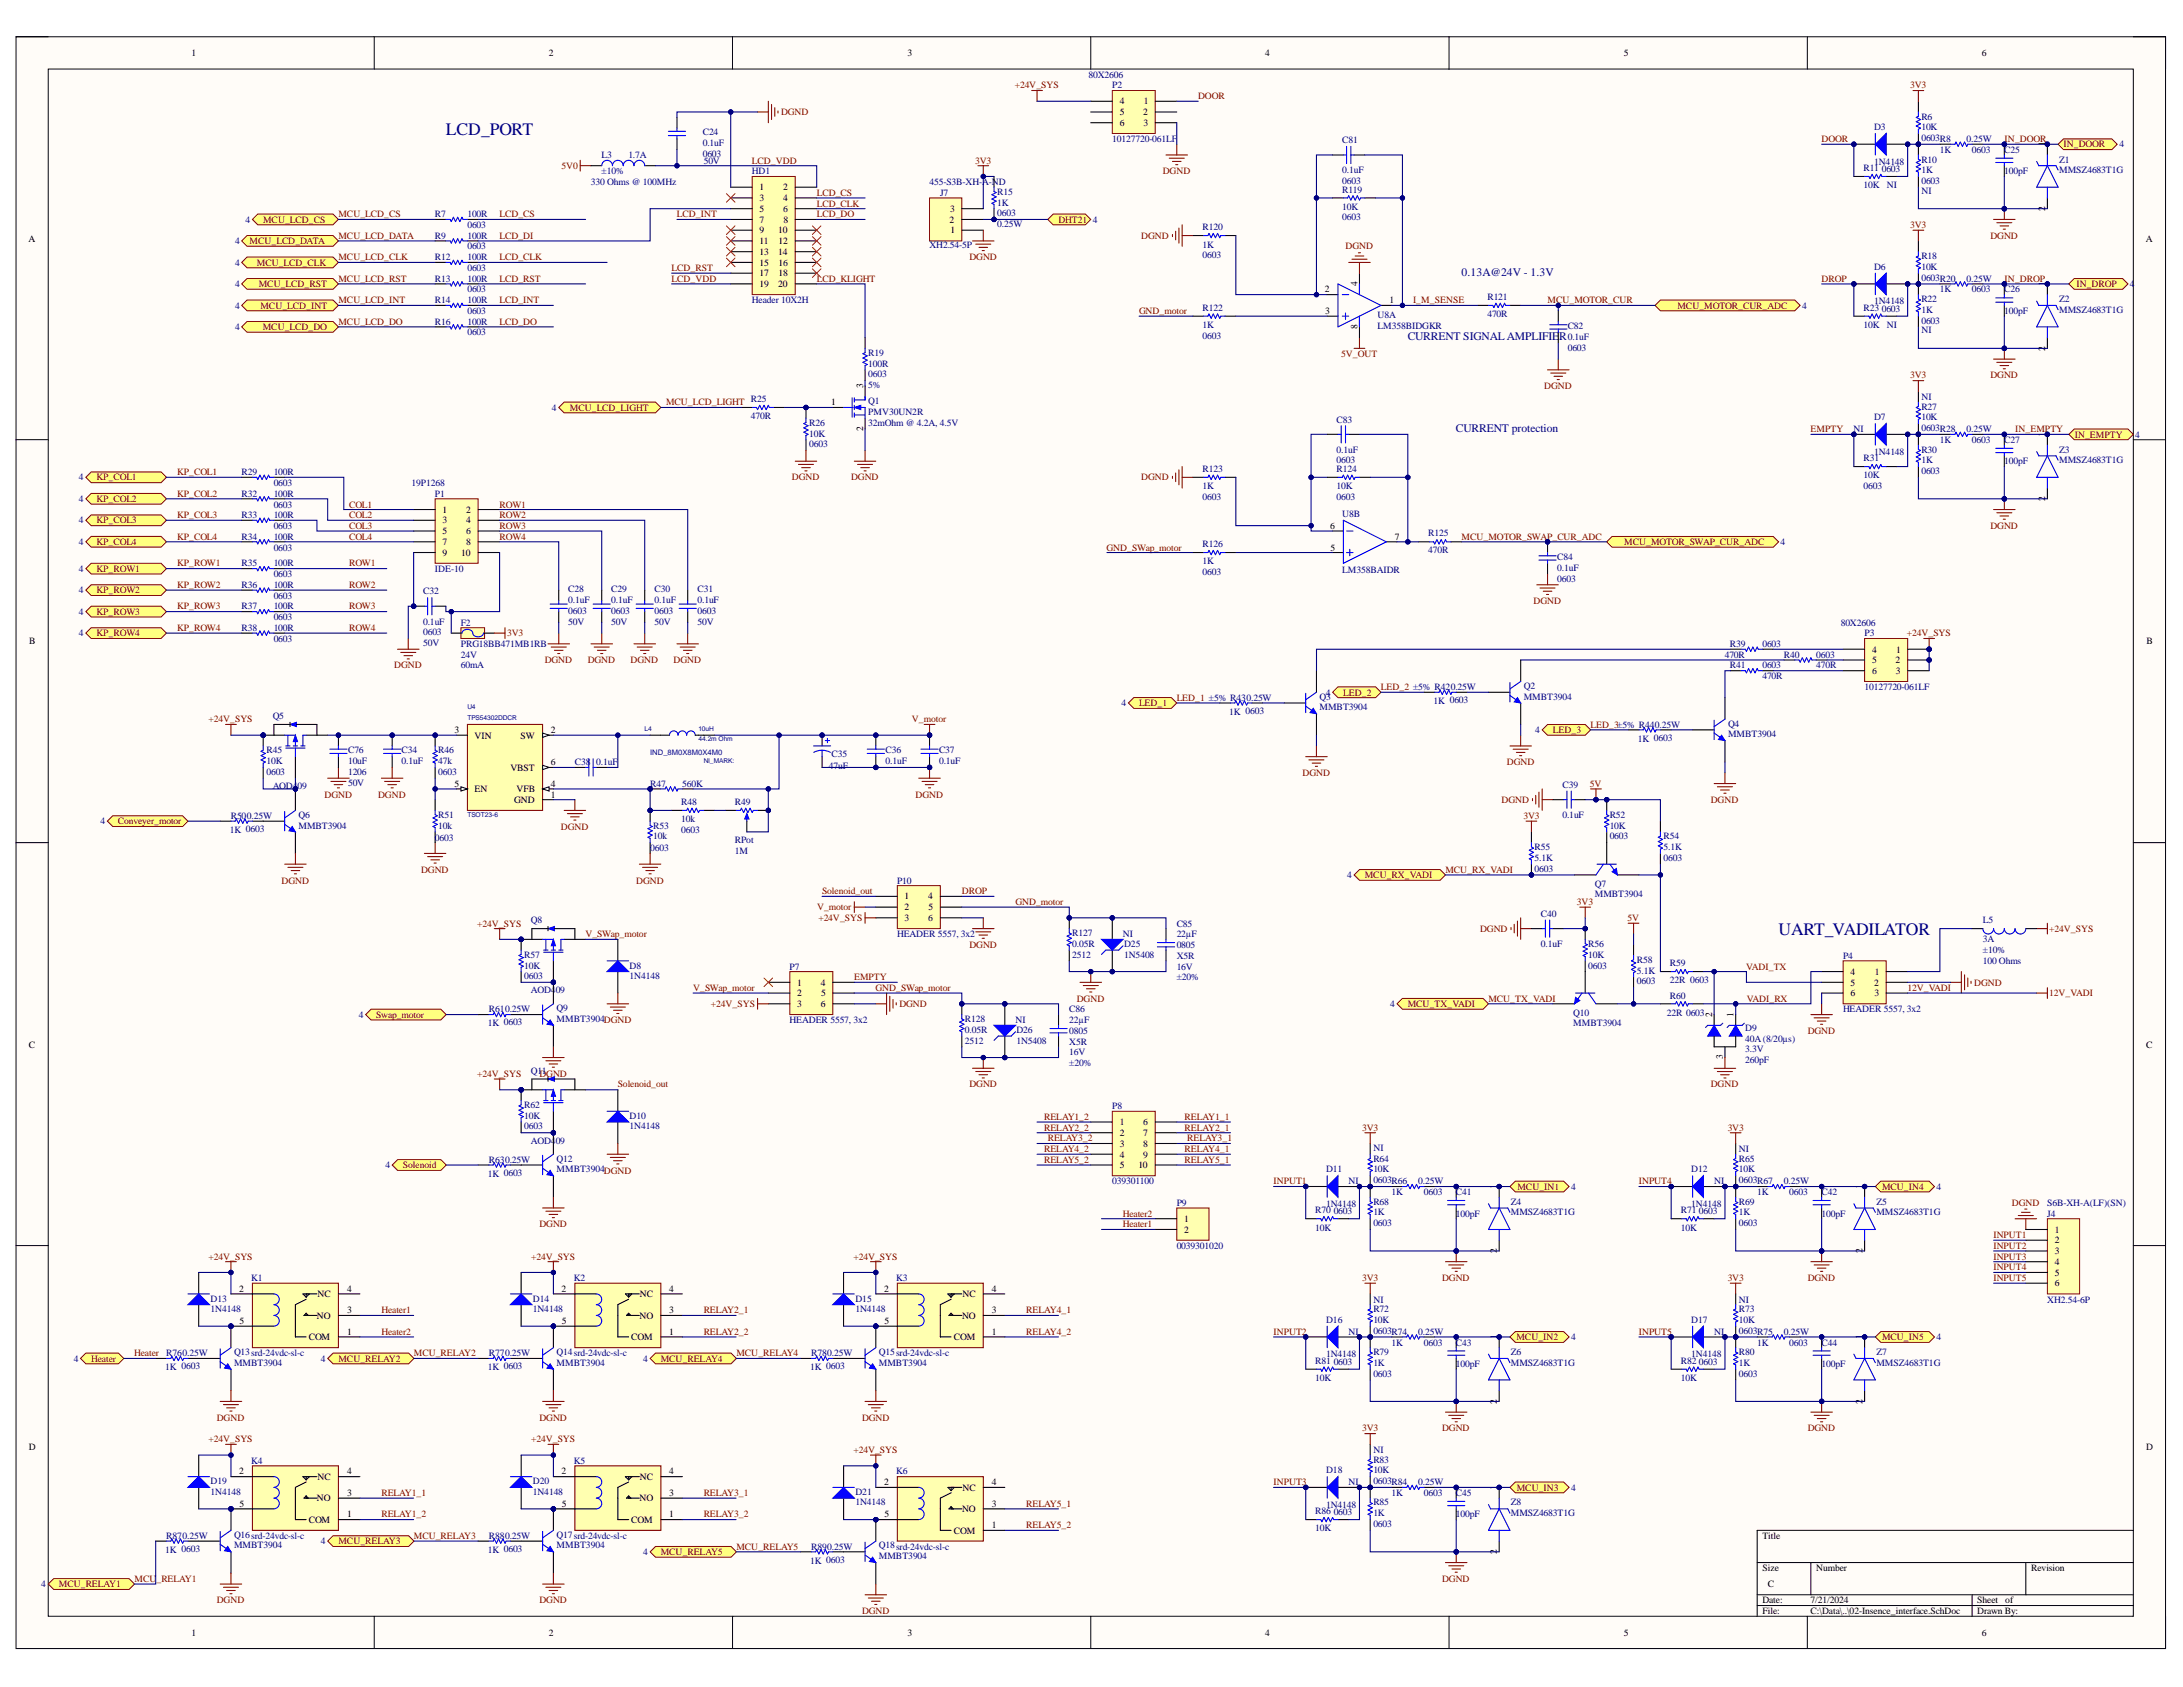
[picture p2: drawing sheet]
<svg xmlns="http://www.w3.org/2000/svg" width="279mm" height="216mm" viewBox="0 0 279 216" stroke-linecap="round" stroke-linejoin="round" font-family="sans-serif">
<defs><g id="words">
<g font-size="2.2" fill="#000080">
<text x="57.1" y="17.3">LCD_PORT</text>
<text x="227.6" y="119.7">UART_VADILATOR</text>
</g>
<g font-size="1.5" fill="#000080">
<text x="187.1" y="35.3">0.13A@24V - 1.3V</text>
<text x="180.2" y="43.6">CURRENT SIGNALAMPLIFIER</text>
<text x="186.3" y="55.3">CURRENT protection</text>
</g>
<g font-size="1.2">
<text x="24.5" y="7.2">1</text>
<text x="70.2" y="7.2">2</text>
<text x="116.2" y="7.2">3</text>
<text x="161.9" y="7.2">4</text>
<text x="207.8" y="7.2">5</text>
<text x="253.7" y="7.2">6</text>
<text x="143.3" y="13.4">4</text>
<text x="143.3" y="14.8">5</text>
<text x="143.3" y="16.1">6</text>
<text x="146.3" y="14.8">2</text>
<text x="146.4" y="16.1">3</text>
<text x="146.4" y="13.4">1</text>
<text x="261.8" y="18.7" transform="rotate(-90 261.8 18.7)">1</text>
<text x="97.2" y="24.4">1</text>
<text x="97.2" y="25.8">3</text>
<text x="97.2" y="27.1">5</text>
<text x="97.2" y="28.5">7</text>
<text x="97.2" y="29.9">9</text>
<text x="99.6" y="29.9">10</text>
<text x="100.2" y="24.4">2</text>
<text x="100.2" y="25.8">4</text>
<text x="100.2" y="27.1">6</text>
<text x="100.3" y="28.5">8</text>
<text x="121.5" y="28.5">2</text>
<text x="121.6" y="27.1">3</text>
<text x="121.7" y="29.9">1</text>
<text x="261.8" y="27" transform="rotate(-90 261.8 27)">2</text>
<text x="3.6" y="30.9">A</text>
<text x="97.2" y="31.3">11</text>
<text x="97.2" y="32.6">13</text>
<text x="97.2" y="34">15</text>
<text x="97.2" y="35.4">17</text>
<text x="99.6" y="32.6">14</text>
<text x="99.6" y="31.3">12</text>
<text x="99.6" y="34">16</text>
<text x="99.6" y="35.4">18</text>
<text x="274.6" y="30.9">A</text>
<text x="97.2" y="36.7">19</text>
<text x="99.6" y="36.7">20</text>
<text x="169.6" y="37.4">2</text>
<text x="169.6" y="40.2">3</text>
<text x="173.7" y="36.6" transform="rotate(-90 173.7 36.6)">4</text>
<text x="177.8" y="38.8">1</text>
<text x="261.8" y="36.6" transform="rotate(-90 261.8 36.6)">1</text>
<text x="173.7" y="42.1" transform="rotate(-90 173.7 42.1)">8</text>
<text x="261.8" y="44.9" transform="rotate(-90 261.8 44.9)">2</text>
<text x="106.4" y="51.9">1</text>
<text x="110.5" y="49.7" transform="rotate(-90 110.5 49.7)">3</text>
<text x="110.5" y="55.2" transform="rotate(-90 110.5 55.2)">2</text>
<text x="261.8" y="55.9" transform="rotate(-90 261.8 55.9)">1</text>
<text x="56.6" y="65.6">1</text>
<text x="59.6" y="65.6">2</text>
<text x="261.8" y="64.1" transform="rotate(-90 261.8 64.1)">2</text>
<text x="56.6" y="67">3</text>
<text x="56.6" y="68.4">5</text>
<text x="56.6" y="69.7">7</text>
<text x="56.6" y="71.1">9</text>
<text x="59" y="71.1">10</text>
<text x="59.6" y="67">4</text>
<text x="59.6" y="68.4">6</text>
<text x="59.6" y="69.7">8</text>
<text x="170.2" y="67.7">6</text>
<text x="170.3" y="70.5">5</text>
<text x="178.5" y="69.1">7</text>
<text x="3.7" y="82.5">B</text>
<text x="239.6" y="83.5">4</text>
<text x="242.7" y="83.5">1</text>
<text x="274.7" y="82.5">B</text>
<text x="239.6" y="84.9">5</text>
<text x="239.6" y="86.3">6</text>
<text x="242.6" y="84.9">2</text>
<text x="242.7" y="86.3">3</text>
<text x="58.2" y="93.8">3</text>
<text x="60.7" y="94.5">VIN</text>
<text x="66.6" y="94.5">SW</text>
<text x="70.5" y="93.8">2</text>
<text x="58.2" y="100.7">5</text>
<text x="60.7" y="101.4">EN</text>
<text x="65.3" y="98.6">VBST</text>
<text x="66.1" y="101.4">VFB</text>
<text x="70.5" y="100.7">4</text>
<text x="70.5" y="97.9">6</text>
<text x="65.8" y="102.8">GND</text>
<text x="70.5" y="102.1">1</text>
<text x="115.8" y="115.1">1</text>
<text x="115.8" y="116.5">2</text>
<text x="115.8" y="117.9">3</text>
<text x="118.8" y="115.1">4</text>
<text x="118.8" y="117.9">6</text>
<text x="118.8" y="116.5">5</text>
<text x="236.9" y="124.8">4</text>
<text x="239.9" y="124.8">1</text>
<text x="102" y="126.1">1</text>
<text x="102" y="127.5">2</text>
<text x="102" y="128.9">3</text>
<text x="105" y="126.1">4</text>
<text x="105" y="128.9">6</text>
<text x="105.1" y="127.5">5</text>
<text x="219.1" y="130.1" transform="rotate(-90 219.1 130.1)">2</text>
<text x="221.9" y="130.1" transform="rotate(-90 221.9 130.1)">1</text>
<text x="236.9" y="126.1">5</text>
<text x="236.9" y="127.5">6</text>
<text x="239.9" y="126.1">2</text>
<text x="239.9" y="127.5">3</text>
<text x="3.7" y="134.1">C</text>
<text x="220.5" y="135.6" transform="rotate(-90 220.5 135.6)">3</text>
<text x="274.7" y="134.1">C</text>
<text x="143.3" y="144">1</text>
<text x="146.3" y="144">6</text>
<text x="143.3" y="145.4">2</text>
<text x="143.3" y="146.7">3</text>
<text x="143.3" y="148.1">4</text>
<text x="143.3" y="149.5">5</text>
<text x="145.7" y="149.5">10</text>
<text x="146.3" y="145.4">7</text>
<text x="146.3" y="146.7">8</text>
<text x="146.3" y="148.1">9</text>
<text x="191.6" y="152.1" transform="rotate(-90 191.6 152.1)">1</text>
<text x="238.4" y="152.1" transform="rotate(-90 238.4 152.1)">1</text>
<text x="151.6" y="156.4">1</text>
<text x="151.6" y="157.7">2</text>
<text x="191.6" y="160.4" transform="rotate(-90 191.6 160.4)">2</text>
<text x="238.4" y="160.4" transform="rotate(-90 238.4 160.4)">2</text>
<text x="263" y="157.7">1</text>
<text x="263" y="159.1">2</text>
<text x="263" y="160.5">3</text>
<text x="263" y="161.9">4</text>
<text x="30.6" y="165.3">2</text>
<text x="40.7" y="166">NC</text>
<text x="44.4" y="165.3">4</text>
<text x="71.9" y="165.3">2</text>
<text x="81.9" y="166">NC</text>
<text x="85.7" y="165.3">4</text>
<text x="113.2" y="165.3">2</text>
<text x="123.2" y="166">NC</text>
<text x="127" y="165.3">4</text>
<text x="263" y="163.3">5</text>
<text x="263" y="164.6">6</text>
<text x="30.7" y="169.5">5</text>
<text x="39.5" y="171.5">COM</text>
<text x="40.6" y="168.8">NO</text>
<text x="44.4" y="170.8">1</text>
<text x="44.4" y="168.1">3</text>
<text x="71.9" y="169.5">5</text>
<text x="80.8" y="171.5">COM</text>
<text x="81.9" y="168.8">NO</text>
<text x="85.7" y="170.8">1</text>
<text x="85.7" y="168.1">3</text>
<text x="113.2" y="169.5">5</text>
<text x="122.1" y="171.5">COM</text>
<text x="123.1" y="168.8">NO</text>
<text x="127" y="170.8">1</text>
<text x="127" y="168.1">3</text>
<text x="191.6" y="171.4" transform="rotate(-90 191.6 171.4)">1</text>
<text x="238.4" y="171.4" transform="rotate(-90 238.4 171.4)">1</text>
<text x="191.6" y="179.6" transform="rotate(-90 191.6 179.6)">2</text>
<text x="238.4" y="179.6" transform="rotate(-90 238.4 179.6)">2</text>
<text x="3.7" y="185.6">D</text>
<text x="274.7" y="185.6">D</text>
<text x="30.6" y="188.7">2</text>
<text x="40.7" y="189.4">NC</text>
<text x="44.4" y="191.4">3</text>
<text x="44.4" y="188.7">4</text>
<text x="71.9" y="188.7">2</text>
<text x="81.9" y="189.4">NC</text>
<text x="85.7" y="191.4">3</text>
<text x="85.7" y="188.7">4</text>
<text x="113.2" y="190.1">2</text>
<text x="123.2" y="190.8">NC</text>
<text x="127" y="190.1">4</text>
<text x="191.6" y="190.6" transform="rotate(-90 191.6 190.6)">1</text>
<text x="30.7" y="192.8">5</text>
<text x="39.5" y="194.9">COM</text>
<text x="40.6" y="192.1">NO</text>
<text x="44.4" y="194.2">1</text>
<text x="71.9" y="192.8">5</text>
<text x="80.8" y="194.9">COM</text>
<text x="81.9" y="192.1">NO</text>
<text x="85.7" y="194.2">1</text>
<text x="113.2" y="194.2">5</text>
<text x="122.1" y="196.3">COM</text>
<text x="123.1" y="193.5">NO</text>
<text x="127" y="195.6">1</text>
<text x="127" y="192.8">3</text>
<text x="225.6" y="196.9">Title</text>
<text x="191.6" y="198.9" transform="rotate(-90 191.6 198.9)">2</text>
<text x="225.6" y="201.1">Size</text>
<text x="226.2" y="203.2">C</text>
<text x="232.5" y="201.1">Number</text>
<text x="260" y="201.1">Revision</text>
<text x="24.5" y="209.3">1</text>
<text x="70.2" y="209.3">2</text>
<text x="116.2" y="209.3">3</text>
<text x="161.9" y="209.3">4</text>
<text x="207.8" y="209.3">5</text>
<text x="225.6" y="205.2">Date:</text>
<text x="225.6" y="206.6">File:</text>
<text x="231.7" y="205.2">7/21/2024</text>
<text x="231.7" y="206.6">C:\Data\..\02-Insence_interface.SchDoc</text>
<text x="253.1" y="205.2">Sheet</text>
<text x="253.1" y="206.6">Drawn By:</text>
<text x="253.7" y="209.3">6</text>
<text x="256.7" y="205.2">of</text>
</g>
<g font-size="1.2" fill="#800000">
<text x="129.9" y="11.3">+24V_SYS</text>
<text x="244.5" y="11.3">3V3</text>
<text x="100" y="14.8">DGND</text>
<text x="153.4" y="12.7">DOOR</text>
<text x="71.9" y="21.6">5V0</text>
<text x="96.2" y="20.9">LCD_VDD</text>
<text x="124.8" y="20.9">3V3</text>
<text x="148.8" y="22.3">DGND</text>
<text x="233.1" y="18.2">DOOR</text>
<text x="256.6" y="18.2">IN_DOOR</text>
<text x="264.1" y="18.9">IN_DOOR</text>
<text x="33.7" y="28.5">MCU_LCD_CS</text>
<text x="43.3" y="27.8">MCU_LCD_CS</text>
<text x="63.9" y="27.8">LCD_CS</text>
<text x="86.6" y="27.8">LCD_INT</text>
<text x="104.5" y="25.1">LCD_CS</text>
<text x="104.5" y="26.4">LCD_CLK</text>
<text x="104.5" y="27.8">LCD_DO</text>
<text x="135.5" y="28.5">DHT21</text>
<text x="244.5" y="29.2">3V3</text>
<text x="31.9" y="31.3">MCU_LCD_DATA</text>
<text x="32.9" y="34">MCU_LCD_CLK</text>
<text x="43.3" y="30.6">MCU_LCD_DATA</text>
<text x="43.3" y="33.3">MCU_LCD_CLK</text>
<text x="63.9" y="33.3">LCD_CLK</text>
<text x="63.9" y="30.6">LCD_DI</text>
<text x="86" y="34.7">LCD_RST</text>
<text x="124.1" y="33.3">DGND</text>
<text x="146.1" y="30.6">DGND</text>
<text x="172.2" y="31.9">DGND</text>
<text x="254.8" y="30.6">DGND</text>
<text x="33.1" y="36.7">MCU_LCD_RST</text>
<text x="33.3" y="39.5">MCU_LCD_INT</text>
<text x="43.3" y="36.1">MCU_LCD_RST</text>
<text x="43.3" y="38.8">MCU_LCD_INT</text>
<text x="43.3" y="41.6">MCU_LCD_DO</text>
<text x="63.9" y="36.1">LCD_RST</text>
<text x="63.9" y="38.8">LCD_INT</text>
<text x="63.9" y="41.6">LCD_DO</text>
<text x="86" y="36.1">LCD_VDD</text>
<text x="104.5" y="36.1">LCD_KLIGHT</text>
<text x="145.8" y="40.2">GND_motor</text>
<text x="180.9" y="38.8">I_M_SENSE</text>
<text x="198.1" y="38.8">MCU_MOTOR_CUR</text>
<text x="214.7" y="39.5">MCU_MOTOR_CUR_ADC</text>
<text x="233.1" y="36.1">DROP</text>
<text x="256.6" y="36.1">IN_DROP</text>
<text x="265.8" y="36.7">IN_DROP</text>
<text x="33.6" y="42.2">MCU_LCD_DO</text>
<text x="171.7" y="45.7">5V_OUT</text>
<text x="72.9" y="52.6">MCU_LCD_LIGHT</text>
<text x="85.2" y="51.9">MCU_LCD_LIGHT</text>
<text x="197.6" y="49.8">DGND</text>
<text x="244.5" y="48.4">3V3</text>
<text x="254.8" y="48.4">DGND</text>
<text x="231.7" y="55.3">EMPTY</text>
<text x="257.9" y="55.3">IN_EMPTY</text>
<text x="265.5" y="56">IN_EMPTY</text>
<text x="12.4" y="61.5">KP_COL1</text>
<text x="12.4" y="64.2">KP_COL2</text>
<text x="22.7" y="60.8">KP_COL1</text>
<text x="22.7" y="63.6">KP_COL2</text>
<text x="44.7" y="65">COL1</text>
<text x="63.9" y="65">ROW1</text>
<text x="101.4" y="61.5">DGND</text>
<text x="108.9" y="61.5">DGND</text>
<text x="146.1" y="61.5">DGND</text>
<text x="12.4" y="67">KP_COL3</text>
<text x="12.4" y="69.7">KP_COL4</text>
<text x="22.7" y="66.3">KP_COL3</text>
<text x="22.7" y="69.1">KP_COL4</text>
<text x="44.7" y="66.3">COL2</text>
<text x="44.7" y="67.7">COL3</text>
<text x="44.7" y="69.1">COL4</text>
<text x="63.9" y="66.3">ROW2</text>
<text x="63.9" y="67.7">ROW3</text>
<text x="63.9" y="69.1">ROW4</text>
<text x="141.6" y="70.5">GND_SWap_motor</text>
<text x="187.1" y="69.1">MCU_MOTOR_SWAP_CUR_ADC</text>
<text x="207.9" y="69.7">MCU_MOTOR_SWAP_CUR_ADC</text>
<text x="254.8" y="67.7">DGND</text>
<text x="12.4" y="73.2">KP_ROW1</text>
<text x="12.4" y="76">KP_ROW2</text>
<text x="22.7" y="72.5">KP_ROW1</text>
<text x="22.7" y="75.2">KP_ROW2</text>
<text x="22.7" y="78">KP_ROW3</text>
<text x="44.7" y="72.5">ROW1</text>
<text x="44.7" y="75.2">ROW2</text>
<text x="44.7" y="78">ROW3</text>
<text x="196.3" y="77.3">DGND</text>
<text x="12.4" y="78.7">KP_ROW3</text>
<text x="12.4" y="81.4">KP_ROW4</text>
<text x="22.7" y="80.7">KP_ROW4</text>
<text x="44.7" y="80.7">ROW4</text>
<text x="64.9" y="81.4">3V3</text>
<text x="244.1" y="81.4">+24V_SYS</text>
<text x="50.5" y="85.6">DGND</text>
<text x="69.7" y="84.9">DGND</text>
<text x="75.2" y="84.9">DGND</text>
<text x="80.7" y="84.9">DGND</text>
<text x="86.2" y="84.9">DGND</text>
<text x="150.6" y="89.7">LED_1 ±5% R430.25W</text>
<text x="171.9" y="89">LED_2</text>
<text x="176.7" y="88.3">LED_2 ±5% R420.25W</text>
<text x="26.7" y="92.4">+24V_SYS</text>
<text x="116.7" y="92.4">V_motor</text>
<text x="145.8" y="90.4">LED_1</text>
<text x="198.7" y="93.8">LED_3</text>
<text x="203.6" y="93.1">LED_3±5% R440.25W</text>
<text x="166.7" y="99.3">DGND</text>
<text x="192.9" y="97.9">DGND</text>
<text x="203.5" y="100.7">5V</text>
<text x="15.1" y="105.5">Conveyer_motor</text>
<text x="41.5" y="102.1">DGND</text>
<text x="48.4" y="102.1">DGND</text>
<text x="71.8" y="106.2">DGND</text>
<text x="117.2" y="102.1">DGND</text>
<text x="192.2" y="102.8">DGND</text>
<text x="195" y="104.8">3V3</text>
<text x="219" y="102.8">DGND</text>
<text x="36" y="113.1">DGND</text>
<text x="53.9" y="111.7">DGND</text>
<text x="81.4" y="113.1">DGND</text>
<text x="174.7" y="112.4">MCU_RX_VADI</text>
<text x="185" y="111.7">MCU_RX_VADI</text>
<text x="61.1" y="118.6">+24V_SYS</text>
<text x="74.9" y="119.9">V_SWap_motor</text>
<text x="104.6" y="116.5">V_motor</text>
<text x="104.7" y="117.9">+24V_SYS</text>
<text x="105.2" y="114.4">Solenoid_out</text>
<text x="123.1" y="114.4">DROP</text>
<text x="130" y="115.8">GND_motor</text>
<text x="189.4" y="119.3">DGND</text>
<text x="201.8" y="115.8">3V3</text>
<text x="208.3" y="117.9">5V</text>
<text x="262.3" y="119.3">+24V_SYS</text>
<text x="109.3" y="125.4">EMPTY</text>
<text x="124.1" y="121.3">DGND</text>
<text x="223.5" y="124.1">VADI_TX</text>
<text x="48.1" y="130.3">Swap_motor</text>
<text x="88.7" y="126.8">V_SWap_motor</text>
<text x="91" y="128.9">+24V_SYS</text>
<text x="112.1" y="126.8">GND_SWap_motor</text>
<text x="115.1" y="128.9">DGND</text>
<text x="137.8" y="128.2">DGND</text>
<text x="180.2" y="128.9">MCU_TX_VADI</text>
<text x="190.5" y="128.2">MCU_TX_VADI</text>
<text x="223.6" y="128.2">VADI_RX</text>
<text x="244.1" y="126.8">12V_VADI</text>
<text x="252.7" y="126.1">DGND</text>
<text x="262.3" y="127.5">12V_VADI</text>
<text x="61.1" y="137.8">+24V_SYS</text>
<text x="69" y="137.8">DGND</text>
<text x="231.4" y="132.3">DGND</text>
<text x="79.1" y="139.2">Solenoid_out</text>
<text x="124.1" y="139.2">DGND</text>
<text x="133.6" y="143.3">RELAY1_2</text>
<text x="151.6" y="143.3">RELAY1_1</text>
<text x="219" y="139.2">DGND</text>
<text x="51.6" y="149.5">Solenoid</text>
<text x="133.6" y="144.7">RELAY2_2</text>
<text x="133.6" y="147.5">RELAY4_2</text>
<text x="133.6" y="148.8">RELAY5_2</text>
<text x="134.1" y="146.1">RELAY3_2</text>
<text x="151.6" y="144.7">RELAY2_1</text>
<text x="151.6" y="147.5">RELAY4_1</text>
<text x="151.6" y="148.8">RELAY5_1</text>
<text x="152" y="146.1">RELAY3_1</text>
<text x="174.3" y="144.7">3V3</text>
<text x="221.1" y="144.7">3V3</text>
<text x="143.7" y="155.7">Heater2</text>
<text x="163" y="151.6">INPUT1</text>
<text x="194.2" y="152.2">MCU_IN1</text>
<text x="209.7" y="151.6">INPUT4</text>
<text x="240.9" y="152.2">MCU_IN4</text>
<text x="257.5" y="154.3">DGND</text>
<text x="26.7" y="161.2">+24V_SYS</text>
<text x="68" y="161.2">+24V_SYS</text>
<text x="69" y="157.1">DGND</text>
<text x="109.2" y="161.2">+24V_SYS</text>
<text x="143.7" y="157.1">Heater1</text>
<text x="255.1" y="158.5">INPUT1</text>
<text x="255.1" y="159.8">INPUT2</text>
<text x="255.1" y="161.2">INPUT3</text>
<text x="174.3" y="164">3V3</text>
<text x="184.6" y="164">DGND</text>
<text x="221.1" y="164">3V3</text>
<text x="231.4" y="164">DGND</text>
<text x="255.1" y="162.6">INPUT4</text>
<text x="255.1" y="164">INPUT5</text>
<text x="17.2" y="173.6">Heater</text>
<text x="48.8" y="168.1">Heater1</text>
<text x="48.8" y="170.8">Heater2</text>
<text x="53" y="173.6">MCU_RELAY2</text>
<text x="90.1" y="168.1">RELAY2_1</text>
<text x="90.1" y="170.8">RELAY2_2</text>
<text x="94.3" y="173.6">MCU_RELAY4</text>
<text x="131.4" y="168.1">RELAY4_1</text>
<text x="131.4" y="170.8">RELAY4_2</text>
<text x="163" y="170.8">INPUT2</text>
<text x="194.1" y="171.5">MCU_IN2</text>
<text x="209.7" y="170.8">INPUT5</text>
<text x="240.9" y="171.5">MCU_IN5</text>
<text x="11.7" y="174.3">Heater</text>
<text x="43.3" y="174.3">MCU_RELAY2</text>
<text x="84.6" y="174.3">MCU_RELAY4</text>
<text x="26.7" y="184.6">+24V_SYS</text>
<text x="27.8" y="181.8">DGND</text>
<text x="68" y="184.6">+24V_SYS</text>
<text x="69" y="181.8">DGND</text>
<text x="109.2" y="185.9">+24V_SYS</text>
<text x="110.3" y="181.8">DGND</text>
<text x="174.3" y="183.2">3V3</text>
<text x="184.6" y="183.2">DGND</text>
<text x="231.4" y="183.2">DGND</text>
<text x="48.8" y="191.4">RELAY1_1</text>
<text x="90.1" y="191.4">RELAY3_1</text>
<text x="163" y="190.1">INPUT3</text>
<text x="194.1" y="190.8">MCU_IN3</text>
<text x="43.3" y="197.6">MCU_RELAY3</text>
<text x="48.8" y="194.2">RELAY1_2</text>
<text x="53" y="196.9">MCU_RELAY3</text>
<text x="90.1" y="194.2">RELAY3_2</text>
<text x="131.4" y="192.8">RELAY5_1</text>
<text x="131.4" y="195.6">RELAY5_2</text>
<text x="7.5" y="203.2">MCU_RELAY1</text>
<text x="17.2" y="202.4">MCU_RELAY1</text>
<text x="84.6" y="199">MCU_RELAY5</text>
<text x="94.3" y="198.3">MCU_RELAY5</text>
<text x="184.6" y="202.4">DGND</text>
<text x="27.8" y="205.2">DGND</text>
<text x="69" y="205.2">DGND</text>
<text x="110.3" y="206.6">DGND</text>
</g>
<g font-size="1.2" fill="#000080">
<text x="139.3" y="9.9">80X2606</text>
<text x="142.4" y="11.3">P2</text>
<text x="89.9" y="17.3">C24</text>
<text x="239.9" y="16.7">D3</text>
<text x="245.9" y="16.7">10K</text>
<text x="245.9" y="15.3">R6</text>
<text x="75.6" y="23.7">330 Ohms @ 100MHz</text>
<text x="77" y="22.3">±10%</text>
<text x="77" y="20.3">L3</text>
<text x="80.4" y="20.3">1.7A</text>
<text x="89.9" y="18.7">0.1uF</text>
<text x="89.9" y="20.1">0603</text>
<text x="90.1" y="20.9">50V</text>
<text x="96.2" y="22.3">HD1</text>
<text x="119" y="23.7">455-S3B-XH-A-ND</text>
<text x="142.4" y="18.2">10127720-061LF</text>
<text x="171.8" y="22.2">0.1uF</text>
<text x="171.8" y="23.6">0603</text>
<text x="171.8" y="18.3">C81</text>
<text x="238.5" y="21.9">R11</text>
<text x="239.9" y="21.1">1N4148</text>
<text x="240.8" y="22">0603</text>
<text x="245.9" y="18.1">0603R8</text>
<text x="245.9" y="22.2">1K</text>
<text x="245.9" y="23.6">0603</text>
<text x="245.9" y="20.8">R10</text>
<text x="248.3" y="19.5">1K</text>
<text x="251.7" y="18.2">0.25W</text>
<text x="252.4" y="19.5">0603</text>
<text x="256.5" y="22.3">100pF</text>
<text x="256.5" y="19.5">C25</text>
<text x="263.6" y="20.8">Z1</text>
<text x="263.6" y="22.2">MMSZ4683T1G</text>
<text x="271.3" y="18.9">4</text>
<text x="31.4" y="28.5">4</text>
<text x="55.7" y="27.8">R7</text>
<text x="59.8" y="27.8">100R</text>
<text x="59.8" y="29.2">0603</text>
<text x="120.3" y="25.1">J7</text>
<text x="127.6" y="26.3">1K</text>
<text x="127.6" y="27.7">0603</text>
<text x="127.6" y="29.1">0.25W</text>
<text x="127.6" y="24.9">R15</text>
<text x="139.9" y="28.5">4</text>
<text x="153.9" y="29.5">R120</text>
<text x="171.8" y="26.9">10K</text>
<text x="171.8" y="28.2">0603</text>
<text x="171.8" y="24.7">R119</text>
<text x="238.5" y="24.1">10K</text>
<text x="241.5" y="24.1">NI</text>
<text x="245.9" y="24.8">NI</text>
<text x="30.1" y="31.3">4</text>
<text x="30.1" y="34">4</text>
<text x="55.7" y="30.6">R9</text>
<text x="55.7" y="33.3">R12</text>
<text x="59.8" y="30.6">100R</text>
<text x="59.8" y="31.9">0603</text>
<text x="59.8" y="33.3">100R</text>
<text x="59.8" y="34.7">0603</text>
<text x="119" y="31.7">XH2.54-5P</text>
<text x="153.9" y="31.7">1K</text>
<text x="153.9" y="33">0603</text>
<text x="239.9" y="34.6">D6</text>
<text x="245.9" y="34.6">10K</text>
<text x="245.9" y="35.9">0603R20</text>
<text x="245.9" y="33.2">R18</text>
<text x="30.1" y="36.7">4</text>
<text x="30.1" y="39.5">4</text>
<text x="55.7" y="36.1">R13</text>
<text x="55.7" y="38.8">R14</text>
<text x="55.7" y="41.6">R16</text>
<text x="59.8" y="36.1">100R</text>
<text x="59.8" y="37.4">0603</text>
<text x="59.8" y="38.8">100R</text>
<text x="59.8" y="40.2">0603</text>
<text x="59.8" y="41.6">100R</text>
<text x="96.2" y="38.8">Header 10X2H</text>
<text x="153.9" y="42">1K</text>
<text x="153.9" y="39.8">R122</text>
<text x="176.3" y="40.7">U8A</text>
<text x="190.4" y="40.6">470R</text>
<text x="190.4" y="38.4">R121</text>
<text x="230.6" y="39.5">4</text>
<text x="238.5" y="42">10K</text>
<text x="238.5" y="39.8">R23</text>
<text x="239.9" y="38.9">1N4148</text>
<text x="240.8" y="39.9">0603</text>
<text x="241.5" y="42">NI</text>
<text x="245.9" y="40">1K</text>
<text x="245.9" y="41.4">0603</text>
<text x="245.9" y="38.7">R22</text>
<text x="248.3" y="37.4">1K</text>
<text x="251.7" y="36.1">0.25W</text>
<text x="252.4" y="37.4">0603</text>
<text x="256.5" y="40.2">100pF</text>
<text x="256.5" y="37.4">C26</text>
<text x="263.6" y="38.7">Z2</text>
<text x="263.6" y="40">MMSZ4683T1G</text>
<text x="272.6" y="36.7">4</text>
<text x="30.1" y="42.2">4</text>
<text x="59.8" y="42.9">0603</text>
<text x="111.1" y="46.9">100R</text>
<text x="111.1" y="45.5">R19</text>
<text x="153.9" y="43.3">0603</text>
<text x="176.3" y="42.1">LM358BIDGKR</text>
<text x="200.6" y="43.5">0.1uF</text>
<text x="200.6" y="44.9">0603</text>
<text x="200.6" y="42.1">C82</text>
<text x="245.9" y="42.7">NI</text>
<text x="70.6" y="52.6">4</text>
<text x="96.1" y="53.7">470R</text>
<text x="96.1" y="51.5">R25</text>
<text x="111.1" y="51.7">Q1</text>
<text x="111.1" y="53.1">PMV30UN2R</text>
<text x="111.1" y="48.3">0603</text>
<text x="111.1" y="49.7">5%</text>
<text x="239.9" y="53.8">D7</text>
<text x="245.9" y="53.8">10K</text>
<text x="245.9" y="51.2">NI</text>
<text x="245.9" y="52.4">R27</text>
<text x="103.6" y="55.9">10K</text>
<text x="103.6" y="57.2">0603</text>
<text x="103.6" y="54.5">R26</text>
<text x="111.1" y="54.5">32mOhm @ 4.2A, 4.5V</text>
<text x="171.1" y="57.9">0.1uF</text>
<text x="171.1" y="59.3">0603</text>
<text x="171.1" y="54.1">C83</text>
<text x="237.2" y="55.3">NI</text>
<text x="238.5" y="59">R31</text>
<text x="239.9" y="58.2">1N4148</text>
<text x="245.9" y="55.2">0603R28</text>
<text x="245.9" y="59.3">1K</text>
<text x="245.9" y="57.9">R30</text>
<text x="248.3" y="56.7">1K</text>
<text x="251.7" y="55.3">0.25W</text>
<text x="252.4" y="56.7">0603</text>
<text x="256.5" y="59.4">100pF</text>
<text x="256.5" y="56.7">C27</text>
<text x="263.6" y="57.9">Z3</text>
<text x="263.6" y="59.3">MMSZ4683T1G</text>
<text x="273.3" y="56">4</text>
<text x="10.1" y="61.5">4</text>
<text x="10.1" y="64.2">4</text>
<text x="30.9" y="60.8">R29</text>
<text x="30.9" y="63.6">R32</text>
<text x="35" y="60.8">100R</text>
<text x="35" y="62.2">0603</text>
<text x="35" y="63.6">100R</text>
<text x="35" y="65">0603</text>
<text x="52.7" y="62.2">19P1268</text>
<text x="55.7" y="63.6">P1</text>
<text x="153.9" y="62.6">1K</text>
<text x="153.9" y="64">0603</text>
<text x="153.9" y="60.4">R123</text>
<text x="171.1" y="62.6">10K</text>
<text x="171.1" y="64">0603</text>
<text x="171.1" y="60.4">R124</text>
<text x="238.5" y="61.2">10K</text>
<text x="238.5" y="62.6">0603</text>
<text x="245.9" y="60.7">0603</text>
<text x="10.1" y="67">4</text>
<text x="10.1" y="69.7">4</text>
<text x="30.9" y="66.3">R33</text>
<text x="30.9" y="69.1">R34</text>
<text x="35" y="66.3">100R</text>
<text x="35" y="67.7">0603</text>
<text x="35" y="69.1">100R</text>
<text x="35" y="70.5">0603</text>
<text x="153.9" y="70">R126</text>
<text x="171.8" y="66.2">U8B</text>
<text x="182.8" y="70.8">470R</text>
<text x="182.8" y="68.6">R125</text>
<text x="199.3" y="71.7">C84</text>
<text x="227.9" y="69.7">4</text>
<text x="10.1" y="73.2">4</text>
<text x="10.1" y="76">4</text>
<text x="30.9" y="72.5">R35</text>
<text x="30.9" y="75.2">R36</text>
<text x="30.9" y="78">R37</text>
<text x="35" y="72.5">100R</text>
<text x="35" y="73.9">0603</text>
<text x="35" y="75.2">100R</text>
<text x="35" y="76.6">0603</text>
<text x="35" y="78">100R</text>
<text x="54.1" y="76.1">C32</text>
<text x="55.7" y="73.2">IDE-10</text>
<text x="72.7" y="77.2">0.1uF</text>
<text x="72.7" y="75.8">C28</text>
<text x="78.2" y="77.2">0.1uF</text>
<text x="78.2" y="75.8">C29</text>
<text x="83.8" y="77.2">0.1uF</text>
<text x="83.8" y="75.8">C30</text>
<text x="89.3" y="77.2">0.1uF</text>
<text x="89.3" y="75.8">C31</text>
<text x="153.9" y="72.2">1K</text>
<text x="153.9" y="73.6">0603</text>
<text x="171.8" y="73.3">LM358BAIDR</text>
<text x="199.3" y="73">0.1uF</text>
<text x="199.3" y="74.4">0603</text>
<text x="10.1" y="78.7">4</text>
<text x="10.1" y="81.4">4</text>
<text x="30.9" y="80.7">R38</text>
<text x="35" y="79.4">0603</text>
<text x="35" y="80.7">100R</text>
<text x="35" y="82.1">0603</text>
<text x="54.1" y="79.9">0.1uF</text>
<text x="54.1" y="81.3">0603</text>
<text x="54.1" y="82.7">50V</text>
<text x="59" y="80.1">F2</text>
<text x="59" y="82.8">PRG18BB471MB1RB</text>
<text x="72.7" y="78.5">0603</text>
<text x="72.7" y="79.9">50V</text>
<text x="78.2" y="78.5">0603</text>
<text x="78.2" y="79.9">50V</text>
<text x="83.8" y="78.5">0603</text>
<text x="83.8" y="79.9">50V</text>
<text x="89.3" y="78.5">0603</text>
<text x="89.3" y="79.9">50V</text>
<text x="221.4" y="82.8">R39</text>
<text x="225.6" y="82.8">0603</text>
<text x="235.6" y="80.1">80X2606</text>
<text x="238.6" y="81.4">P3</text>
<text x="59" y="84.2">24V</text>
<text x="59" y="85.6">60mA</text>
<text x="168.9" y="89.6">Q3</text>
<text x="169.7" y="89">4</text>
<text x="195" y="88.2">Q2</text>
<text x="195" y="89.6">MMBT3904</text>
<text x="220.7" y="84.2">470R</text>
<text x="221.4" y="85.6">R41</text>
<text x="225.6" y="86.9">470R</text>
<text x="225.6" y="85.6">0603</text>
<text x="228.3" y="84.2">R40</text>
<text x="232.5" y="85.6">470R</text>
<text x="232.5" y="84.2">0603</text>
<text x="238.6" y="88.3">10127720-061LF</text>
<text x="34.9" y="92">Q5</text>
<text x="143.5" y="90.4">4</text>
<text x="157.3" y="91.5">1K 0603</text>
<text x="168.9" y="90.9">MMBT3904</text>
<text x="183.5" y="90.1">1K 0603</text>
<text x="196.5" y="93.8">4</text>
<text x="209.6" y="94.9">1K 0603</text>
<text x="221.2" y="93">Q4</text>
<text x="221.2" y="94.3">MMBT3904</text>
<text x="34.1" y="97.8">10K</text>
<text x="34.1" y="99.2">0603</text>
<text x="34.1" y="96.4">R45</text>
<text x="34.9" y="100.9">AOD409</text>
<text x="44.5" y="97.8">10uF</text>
<text x="44.5" y="99.2">1206</text>
<text x="44.5" y="100.6">50V</text>
<text x="44.5" y="96.4">C76</text>
<text x="51.4" y="97.8">0.1uF</text>
<text x="51.4" y="96.4">C34</text>
<text x="56.1" y="97.8">47k</text>
<text x="56.1" y="99.2">0603</text>
<text x="56.1" y="96.4">R46</text>
<text x="73.6" y="97.9">C38</text>
<text x="76.3" y="97.9">0.1uF</text>
<text x="83.2" y="100.7">R47</text>
<text x="87.3" y="100.7">560K</text>
<text x="106.1" y="98.5">47uF</text>
<text x="106.4" y="96.8">C35</text>
<text x="113.3" y="97.8">0.1uF</text>
<text x="113.3" y="96.4">C36</text>
<text x="120.2" y="97.8">0.1uF</text>
<text x="120.2" y="96.4">C37</text>
<text x="200" y="100.8">C39</text>
<text x="12.9" y="105.5">4</text>
<text x="29.4" y="106.6">1K 0603</text>
<text x="29.5" y="104.8">R500.25W</text>
<text x="38.2" y="104.7">Q6</text>
<text x="38.2" y="106.1">MMBT3904</text>
<text x="55.7" y="107.6">0603</text>
<text x="56.1" y="106.1">10k</text>
<text x="56.1" y="104.7">R51</text>
<text x="83.6" y="107.4">10k</text>
<text x="83.6" y="106.1">R53</text>
<text x="87.2" y="105.2">10k</text>
<text x="87.2" y="106.6">0603</text>
<text x="87.2" y="103">R48</text>
<text x="94" y="103">R49</text>
<text x="94" y="107.8">RPot</text>
<text x="200" y="104.7">0.1uF</text>
<text x="206" y="106.1">10K</text>
<text x="206" y="107.4">0603</text>
<text x="206" y="104.7">R52</text>
<text x="212.9" y="107.4">R54</text>
<text x="83.2" y="108.9">0603</text>
<text x="94" y="109.2">1M</text>
<text x="114.8" y="113.1">P10</text>
<text x="172.4" y="112.4">4</text>
<text x="196.4" y="110.2">5.1K</text>
<text x="196.4" y="111.6">0603</text>
<text x="196.4" y="108.8">R55</text>
<text x="204.1" y="113.5">Q7</text>
<text x="212.9" y="108.8">5.1K</text>
<text x="212.9" y="110.2">0603</text>
<text x="67.9" y="118.2">Q8</text>
<text x="114.8" y="119.9">HEADER 5557, 3x2</text>
<text x="137.2" y="119.8">R127</text>
<text x="143.7" y="119.9">NI</text>
<text x="150.6" y="119.9">22µF</text>
<text x="150.6" y="118.6">C85</text>
<text x="197.2" y="117.3">C40</text>
<text x="204.1" y="114.9">MMBT3904</text>
<text x="253.8" y="118.2">L5</text>
<text x="67.1" y="124">10K</text>
<text x="67.1" y="125.3">0603</text>
<text x="67.1" y="122.6">R57</text>
<text x="80.6" y="124">D8</text>
<text x="80.6" y="125.3">1N4148</text>
<text x="101.1" y="124.1">P7</text>
<text x="137.2" y="121.2">0.05R</text>
<text x="137.2" y="122.6">2512</text>
<text x="143.9" y="121.2">D25</text>
<text x="143.9" y="122.6">1N5408</text>
<text x="150.6" y="121.3">0805</text>
<text x="150.6" y="124.1">16V</text>
<text x="150.6" y="125.4">±20%</text>
<text x="150.6" y="122.7">X5R</text>
<text x="197.2" y="121.2">0.1uF</text>
<text x="203.3" y="122.6">10K</text>
<text x="203.3" y="124">0603</text>
<text x="203.3" y="121.2">R56</text>
<text x="209.5" y="124.6">5.1K</text>
<text x="209.5" y="126">0603</text>
<text x="209.5" y="123.2">R58</text>
<text x="213.7" y="125.9">22R 0603</text>
<text x="213.7" y="123.7">R59</text>
<text x="235.9" y="122.7">P4</text>
<text x="253.8" y="120.6">3A</text>
<text x="253.8" y="122">±10%</text>
<text x="253.8" y="123.4">100 Ohms</text>
<text x="45.9" y="130.3">4</text>
<text x="62.4" y="131.4">1K 0603</text>
<text x="62.6" y="129.6">R610.25W</text>
<text x="67.9" y="127.1">AOD4</text>
<text x="71.1" y="127.1">09</text>
<text x="71.2" y="129.4">Q9</text>
<text x="71.2" y="130.8">MMBT3904DGND</text>
<text x="101.1" y="130.9">HEADER 5557, 3x2</text>
<text x="123.5" y="130.8">R128</text>
<text x="130" y="130.9">NI</text>
<text x="136.9" y="130.9">22µF</text>
<text x="136.9" y="129.6">C86</text>
<text x="177.9" y="128.9">4</text>
<text x="201.4" y="130">Q10</text>
<text x="201.4" y="131.4">MMBT3904</text>
<text x="213.3" y="130">22R 0603</text>
<text x="213.7" y="127.8">R60</text>
<text x="223.4" y="131.9">D9</text>
<text x="235.9" y="129.6">HEADER 5557, 3x2</text>
<text x="67.9" y="137.4">Q11</text>
<text x="123.5" y="132.2">0.05R</text>
<text x="123.5" y="133.6">2512</text>
<text x="130.1" y="132.2">D26</text>
<text x="130.1" y="133.6">1N5408</text>
<text x="136.9" y="132.3">0805</text>
<text x="136.9" y="135.1">16V</text>
<text x="136.9" y="136.4">±20%</text>
<text x="136.9" y="133.7">X5R</text>
<text x="223.4" y="133.3">40A(8/20µs)</text>
<text x="223.4" y="134.6">3.3V</text>
<text x="223.4" y="136">260pF</text>
<text x="67.1" y="143.2">10K</text>
<text x="67.1" y="141.8">R62</text>
<text x="80.6" y="143.2">D10</text>
<text x="142.4" y="142">P8</text>
<text x="49.3" y="149.5">4</text>
<text x="62.6" y="148.8">R630.25W</text>
<text x="67.1" y="144.5">0603</text>
<text x="67.9" y="146.4">AOD4</text>
<text x="71.1" y="146.4">09</text>
<text x="71.2" y="148.7">Q12</text>
<text x="80.6" y="144.5">1N4148</text>
<text x="175.8" y="147.3">NI</text>
<text x="175.8" y="148.7">R64</text>
<text x="222.6" y="147.5">NI</text>
<text x="222.6" y="148.7">R65</text>
<text x="62.4" y="150.6">1K 0603</text>
<text x="71.2" y="150">MMBT3904DGND</text>
<text x="142.4" y="151.6">039301100</text>
<text x="150.6" y="154.3">P9</text>
<text x="168.3" y="155.3">R70</text>
<text x="169.7" y="150">D11</text>
<text x="169.7" y="154.4">1N4148</text>
<text x="170.7" y="155.4">0603</text>
<text x="172.6" y="151.6">NI</text>
<text x="175.8" y="150">10K</text>
<text x="175.8" y="151.4">0603R66</text>
<text x="175.8" y="155.5">1K</text>
<text x="175.8" y="154.2">R68</text>
<text x="178.1" y="153">1K</text>
<text x="181.5" y="151.6">0.25W</text>
<text x="182.2" y="153">0603</text>
<text x="186.3" y="155.7">100pF</text>
<text x="186.3" y="153">C41</text>
<text x="193.4" y="154.2">Z4</text>
<text x="193.4" y="155.5">MMSZ4683T1G</text>
<text x="201.1" y="152.2">4</text>
<text x="215.1" y="155.3">R71</text>
<text x="216.5" y="150">D12</text>
<text x="216.5" y="154.4">1N4148</text>
<text x="217.4" y="155.4">0603</text>
<text x="219.4" y="151.6">NI</text>
<text x="222.6" y="150">10K</text>
<text x="222.6" y="151.4">0603R67</text>
<text x="222.6" y="155.5">1K</text>
<text x="222.6" y="154.2">R69</text>
<text x="224.9" y="153">1K</text>
<text x="228.3" y="151.6">0.25W</text>
<text x="229" y="153">0603</text>
<text x="233.1" y="155.7">100pF</text>
<text x="233.1" y="153">C42</text>
<text x="240.2" y="154.2">Z5</text>
<text x="240.2" y="155.5">MMSZ4683T1G</text>
<text x="247.9" y="152.2">4</text>
<text x="262" y="154.3">S6B-XH-A(LF)(SN)</text>
<text x="262" y="155.7">J4</text>
<text x="150.6" y="159.8">0039301020</text>
<text x="168.3" y="157.5">10K</text>
<text x="175.8" y="156.9">0603</text>
<text x="215.1" y="157.5">10K</text>
<text x="222.6" y="156.9">0603</text>
<text x="26.9" y="166.6">D13</text>
<text x="26.9" y="167.9">1N4148</text>
<text x="32.2" y="164">K1</text>
<text x="68.2" y="166.6">D14</text>
<text x="68.2" y="167.9">1N4148</text>
<text x="73.4" y="164">K2</text>
<text x="109.5" y="166.6">D15</text>
<text x="109.5" y="167.9">1N4148</text>
<text x="114.7" y="164">K3</text>
<text x="175.8" y="166.7">NI</text>
<text x="175.8" y="167.9">R72</text>
<text x="222.6" y="166.7">NI</text>
<text x="222.6" y="167.9">R73</text>
<text x="262" y="166.7">XH2.54-6P</text>
<text x="21.3" y="173.6">R760.25W</text>
<text x="30" y="173.4">Q13srd-24vdc-sl-c</text>
<text x="62.6" y="173.6">R770.25W</text>
<text x="71.2" y="173.4">Q14srd-24vdc-sl-c</text>
<text x="103.8" y="173.6">R780.25W</text>
<text x="112.5" y="173.4">Q15srd-24vdc-sl-c</text>
<text x="169.7" y="169.3">D16</text>
<text x="169.7" y="173.7">1N4148</text>
<text x="172.6" y="170.8">NI</text>
<text x="175.8" y="169.3">10K</text>
<text x="175.8" y="170.7">0603R74</text>
<text x="175.8" y="173.4">R79</text>
<text x="178.1" y="172.2">1K</text>
<text x="181.5" y="170.8">0.25W</text>
<text x="182.2" y="172.2">0603</text>
<text x="186.3" y="172.2">C43</text>
<text x="193.4" y="173.4">Z6</text>
<text x="201.1" y="171.5">4</text>
<text x="216.5" y="169.3">D17</text>
<text x="216.5" y="173.7">1N4148</text>
<text x="219.4" y="170.8">NI</text>
<text x="222.6" y="169.3">10K</text>
<text x="222.6" y="170.7">0603R75</text>
<text x="222.6" y="173.4">R80</text>
<text x="224.9" y="172.2">1K</text>
<text x="228.3" y="170.8">0.25W</text>
<text x="229" y="172.2">0603</text>
<text x="233.1" y="172.2">C44</text>
<text x="240.2" y="173.4">Z7</text>
<text x="247.9" y="171.5">4</text>
<text x="9.4" y="174.3">4</text>
<text x="21.2" y="175.4">1K 0603</text>
<text x="30" y="174.8">MMBT3904</text>
<text x="41.1" y="174.3">4</text>
<text x="62.4" y="175.4">1K 0603</text>
<text x="71.2" y="174.8">MMBT3904</text>
<text x="82.3" y="174.3">4</text>
<text x="103.7" y="175.4">1K 0603</text>
<text x="112.5" y="174.8">MMBT3904</text>
<text x="168.3" y="176.7">10K</text>
<text x="168.3" y="174.5">R81</text>
<text x="170.7" y="174.7">0603</text>
<text x="175.8" y="174.8">1K</text>
<text x="175.8" y="176.2">0603</text>
<text x="186.3" y="175">100pF</text>
<text x="193.4" y="174.8">MMSZ4683T1G</text>
<text x="215.1" y="176.7">10K</text>
<text x="215.1" y="174.5">R82</text>
<text x="217.4" y="174.7">0603</text>
<text x="222.6" y="174.8">1K</text>
<text x="222.6" y="176.2">0603</text>
<text x="233.1" y="175">100pF</text>
<text x="240.2" y="174.8">MMSZ4683T1G</text>
<text x="175.8" y="185.9">NI</text>
<text x="26.9" y="189.9">D19</text>
<text x="26.9" y="191.3">1N4148</text>
<text x="32.2" y="187.3">K4</text>
<text x="68.2" y="189.9">D20</text>
<text x="68.2" y="191.3">1N4148</text>
<text x="73.4" y="187.3">K5</text>
<text x="109.5" y="191.3">D21</text>
<text x="114.7" y="188.7">K6</text>
<text x="169.7" y="188.6">D18</text>
<text x="172.6" y="190.1">NI</text>
<text x="175.8" y="188.6">10K</text>
<text x="175.8" y="189.9">0603R84</text>
<text x="175.8" y="187.2">R83</text>
<text x="178.1" y="191.4">1K</text>
<text x="181.5" y="190.1">0.25W</text>
<text x="182.2" y="191.4">0603</text>
<text x="186.3" y="191.4">C45</text>
<text x="201.1" y="190.8">4</text>
<text x="21.3" y="196.9">R870.25W</text>
<text x="30" y="196.8">Q16srd-24vdc-sl-c</text>
<text x="41.1" y="197.6">4</text>
<text x="62.6" y="196.9">R880.25W</text>
<text x="71.2" y="196.8">Q17srd-24vdc-sl-c</text>
<text x="109.5" y="192.7">1N4148</text>
<text x="168.3" y="196">10K</text>
<text x="168.3" y="193.8">R86</text>
<text x="169.7" y="193">1N4148</text>
<text x="170.7" y="193.9">0603</text>
<text x="175.8" y="194.1">1K</text>
<text x="175.8" y="195.4">0603</text>
<text x="175.8" y="192.7">R85</text>
<text x="186.3" y="194.2">100pF</text>
<text x="193.4" y="192.7">Z8</text>
<text x="193.4" y="194.1">MMSZ4683T1G</text>
<text x="5.3" y="203.2">4</text>
<text x="21.2" y="198.7">1K 0603</text>
<text x="30" y="198.2">MMBT3904</text>
<text x="62.4" y="198.7">1K 0603</text>
<text x="71.2" y="198.2">MMBT3904</text>
<text x="82.3" y="199">4</text>
<text x="103.7" y="200.1">1K 0603</text>
<text x="103.8" y="198.3">R890.25W</text>
<text x="112.5" y="198.2">Q18srd-24vdc-sl-c</text>
<text x="112.5" y="199.6">MMBT3904</text>
</g>
<text font-size="1" fill="#000080" x="83.2" y="96.6">IND_8M0X8M0X4M0</text>
<g font-size=".8" fill="#000080">
<text x="59.8" y="90.8">U4</text>
<text x="59.8" y="92.1">TPS54302DDCR</text>
<text x="82.5" y="93.5">L4</text>
<text x="89.4" y="94.9">44.2m Ohm</text>
<text x="89.4" y="93.5">10uH</text>
<text x="90.1" y="97.6">NI_MARK:</text>
<text x="59.8" y="104.5">TSOT23-6</text>
</g>
</g></defs>
<path d="M2.1 4.7h275.1v206.3h-275.1z" fill-rule="evenodd" fill="#fffcf8"/>
<path d="M2.1 4.7h275.1v206.3h-275.1z" fill="none" stroke="#000" stroke-width=".13"/>
<path d="M6.2 8.8h266.8v198h-266.8z" fill-rule="evenodd" fill="#fffcf8"/>
<g fill="none" stroke="#000" stroke-width=".13">
<path d="M2 4.7h4.2M6.2 8.8h266.8v198h-266.8zM47.9 4.7v4.1M93.8 4.7v4.1M139.6 4.7v4.1M185.5 4.7v4.1M231.3 4.7v4.1M273 4.7h4.2v4.1M2 56.3h4.2M273 56.3h4.2M2 107.8h4.2M273 107.8h4.2"/>
<path d="M2 159.4h4.2M273 159.4h4.2M224.9 200h48.1M231.8 200v4.1M259.3 200v4.1M273 195.9h-48.1v10.9M47.9 206.8v4.2M93.8 206.8v4.2M139.6 206.8v4.2M185.5 206.8v4.2M224.9 204.1h48.1M224.9 205.5h48.1"/>
<path d="M231.3 206.8v4.2M252.4 204.1v2.7M277.2 206.8v4.2"/>
</g>
<path d="M219.4 129.8v1.4M220.8 134v1.3" fill="none" stroke="#000" stroke-width=".14"/>
<path d="M219.4 131.2l.8 1.4h-1.6z" fill="#00f"/>
<path d="M218.6 131.2h1.6M219.4 131.2l.8 1.4h-1.6z" fill="none" stroke="#00f" stroke-width=".14"/>
<path d="M218.6 131.2l-.3 .3M220.5 130.9l-.3 .3" fill="none" stroke="#0000b4" stroke-width=".14"/>
<path d="M222.1 129.8v1.4" fill="none" stroke="#000" stroke-width=".14"/>
<path d="M222.1 131.2l.9 1.4h-1.7z" fill="#00f"/>
<g fill="none" stroke="#00f" stroke-width=".14">
<path d="M197.4 118.8h.4M197.8 117.7v2.2M198.3 117.7v2.2M198.3 118.8h.5M200.1 102.3h.5M200.6 101.2v2.2M201.1 101.2v2.2M201.1 102.3h.4M204.4 110.6h2.5M205.2 110.6l-.9 1.4M206.1 110.6l.9 1.4M213.9 124.3h.5l.2-.2 .3 .5 .2-.5 .3 .5 .3-.5 .3 .5 .1-.3h.5"/>
<path d="M213.9 128.5h.5l.2-.3 .3 .6 .2-.6 .3 .6 .3-.6 .3 .6 .1-.3h.5M221.3 131.2h1.7M222.1 131.2l.9 1.4h-1.7z"/>
</g>
<path d="M221.3 131.2l-.3 .3M223.2 130.9l-.2 .3" fill="none" stroke="#0000b4" stroke-width=".14"/>
<path d="M196 118.8h1.4M198.8 118.8h1.3M198.8 102.3h1.3M201.5 102.3h1.4M201.5 112h2.8M205.6 107.8v2.8M207 112h2.8M212.5 124.3h1.4M212.5 128.5h1.4M216.6 124.3h1.4M216.6 128.5h1.4M219.4 132.6v1.4h2.7v-1.4" fill="none" stroke="#000" stroke-width=".14"/>
<g fill="none" stroke="#800000" stroke-width=".14">
<path d="M193.4 118.7v.3M193.8 118.3v1.1M194.2 117.9v1.9M194.6 117.5v2.7M194.6 118.8h1.4M196.1 102.2v.3M196.6 101.8v1.1M197 101.4v1.9M197.4 101v2.7M197.4 102.3h1.4M219.4 136.7h2.7M219.8 137.1h1.9"/>
<path d="M220.2 137.5h1.1M220.6 138h.3M220.8 135.3v1.4M231.8 129.8h2.7M232.2 130.3h1.9M232.6 130.7h1.1M233 131.1h.3M233.1 128.5v1.3"/>
</g>
<path d="M206.3 111.6l.6-.5 .1 .9z" fill="#00f"/>
<path d="M206.3 111.6l.6-.5 .1 .9z" fill="none" stroke="#00f" stroke-width=".13"/>
<circle cx="196" cy="112" r=".28" fill="#000080"/>
<circle cx="196" cy="112" r=".28" fill="none" stroke="#000080" stroke-width=".13"/>
<path d="M196 110.6v1.4" fill="none" stroke="#000" stroke-width=".14"/>
<circle cx="196" cy="112" r=".28" fill="#000080"/>
<circle cx="196" cy="112" r=".28" fill="none" stroke="#000080" stroke-width=".13"/>
<path d="M196 106.5v1.3M198.8 128.5h2.7M202.9 124.3v2.8M204.3 128.5h2.7" fill="none" stroke="#000" stroke-width=".14"/>
<path d="M196 107.8v.6l.3 .1-.6 .3 .6 .3-.6 .3 .6 .2-.6 .3 .3 .1v.6M201.7 127.1h2.4M202.5 127.1l-1 1.4M203.3 127.1l1 1.4" fill="none" stroke="#00f" stroke-width=".14"/>
<path d="M201.7 127.6l.5 .5-.7 .4z" fill="#00f"/>
<path d="M201.7 127.6l.5 .5-.7 .4z" fill="none" stroke="#00f" stroke-width=".13"/>
<circle cx="205.6" cy="102.3" r=".27" fill="#000080"/>
<circle cx="205.6" cy="102.3" r=".27" fill="none" stroke="#000080" stroke-width=".13"/>
<path d="M205.6 102.3v1.4M205.6 106.5v1.3" fill="none" stroke="#000" stroke-width=".14"/>
<circle cx="205.6" cy="102.3" r=".27" fill="#000080"/>
<circle cx="205.6" cy="102.3" r=".27" fill="none" stroke="#000080" stroke-width=".13"/>
<path d="M205.6 103.7v.6l.3 .1-.5 .3 .5 .3-.5 .2 .5 .3-.5 .3 .2 .1v.6" fill="none" stroke="#00f" stroke-width=".14"/>
<circle cx="202.9" cy="118.8" r=".27" fill="#000080"/>
<circle cx="202.9" cy="118.8" r=".27" fill="none" stroke="#000080" stroke-width=".13"/>
<path d="M202.9 118.8v1.4M202.9 123v1.3" fill="none" stroke="#000" stroke-width=".14"/>
<circle cx="202.9" cy="118.8" r=".27" fill="#000080"/>
<circle cx="202.9" cy="118.8" r=".27" fill="none" stroke="#000080" stroke-width=".13"/>
<path d="M202.9 120.2v.6l.3 .1-.6 .3 .6 .3-.6 .2 .6 .3-.6 .3 .3 .1v.6" fill="none" stroke="#00f" stroke-width=".14"/>
<path d="M173.3 112l.7-.7h10.3l.7 .7-.7 .7h-10.3z" fill-rule="evenodd" fill="#ffff80"/>
<path d="M173.3 112l.7-.7h10.3l.7 .7-.7 .7h-10.3z" fill="none" stroke="#800000" stroke-width=".13"/>
<path d="M178.8 128.5l.7-.7h10.3l.7 .7-.7 .7h-10.3z" fill-rule="evenodd" fill="#ffff80"/>
<path d="M178.8 128.5l.7-.7h10.3l.7 .7-.7 .7h-10.3z" fill="none" stroke="#800000" stroke-width=".13"/>
<path d="M202.2 116.1h1.4M202.9 116.1v1.4M203.6 101h1.4M204.3 101v1.3M208.4 118.2h1.4M209.1 118.2v1.3" fill="none" stroke="#800000" stroke-width=".14"/>
<path d="M209.1 120.9v1.4M209.1 125v1.4" fill="none" stroke="#000" stroke-width=".14"/>
<path d="M209.1 122.3v.5l-.3 .2 .6 .2-.6 .3 .6 .3-.6 .3 .6 .2-.3 .2v.5" fill="none" stroke="#00f" stroke-width=".14"/>
<circle cx="204.3" cy="102.3" r=".27" fill="#000080"/>
<circle cx="204.3" cy="102.3" r=".27" fill="none" stroke="#000080" stroke-width=".13"/>
<path d="M190.5 88.6h2.8M194.6 84.5v2.7M194.6 90v2.7M212.5 105.1v1.4M212.5 109.2v1.4" fill="none" stroke="#000" stroke-width=".14"/>
<path d="M193.3 89l1.3 1M193.3 87.3v2.5M194.6 87.2l-1.3 1M212.5 106.5v.5l-.3 .2 .6 .2-.6 .3 .6 .3-.6 .3 .6 .2-.3 .2v.5" fill="none" stroke="#00f" stroke-width=".14"/>
<path d="M195.3 105.1h1.4M196 105.1v1.4" fill="none" stroke="#800000" stroke-width=".14"/>
<path d="M194.2 89.3l.4 .7-.8-.2z" fill="#00f"/>
<path d="M194.2 89.3l.4 .7-.8-.2z" fill="none" stroke="#00f" stroke-width=".13"/>
<path d="M182.3 88.6h1.3M186.4 88.6h1.4M216.6 93.4h2.8M220.8 89.3v2.7M220.8 94.8v2.7" fill="none" stroke="#000" stroke-width=".14"/>
<path d="M183.6 88.6h.6l.1-.3 .3 .6 .3-.6 .2 .6 .3-.6 .3 .6 .1-.3h.6M219.4 93.8l1.4 1M219.4 92.2v2.4M220.8 92l-1.4 1" fill="none" stroke="#00f" stroke-width=".14"/>
<path d="M193.3 95.5h2.7M193.7 95.9h1.9M194.1 96.3h1.1M194.5 96.7h.3M194.6 94.1v1.4" fill="none" stroke="#800000" stroke-width=".14"/>
<path d="M220.4 94.1l.4 .7-.9-.2z" fill="#00f"/>
<path d="M220.4 94.1l.4 .7-.9-.2z" fill="none" stroke="#00f" stroke-width=".13"/>
<path d="M164.4 90h2.7M168.5 85.8v2.8M168.5 91.3v2.8M208.4 93.4h1.4M212.5 93.4h1.4" fill="none" stroke="#000" stroke-width=".14"/>
<path d="M167.1 90.4l1.4 .9M167.1 88.7v2.5M168.5 88.6l-1.4 1M209.8 93.4h.5l.2-.3 .2 .6 .3-.6 .3 .6 .3-.6 .2 .6 .2-.3h.5" fill="none" stroke="#00f" stroke-width=".14"/>
<path d="M220.8 98.9v1.4M219.4 100.3h2.7M219.8 100.7h1.9M220.2 101.1h1.1M220.6 101.5h.3" fill="none" stroke="#800000" stroke-width=".14"/>
<path d="M168.1 90.7l.4 .6-.8-.1z" fill="#00f"/>
<path d="M168.1 90.7l.4 .6-.8-.1z" fill="none" stroke="#00f" stroke-width=".13"/>
<path d="M156.1 90h1.4M160.2 90h1.4" fill="none" stroke="#000" stroke-width=".14"/>
<path d="M157.5 90h.5l.2-.3 .3 .5 .2-.5 .3 .5 .3-.5 .3 .5 .1-.2h.5" fill="none" stroke="#00f" stroke-width=".14"/>
<path d="M167.1 96.8h2.8M167.5 97.3h2M167.9 97.7h1.1M168.4 98.1h.2M168.5 95.5v1.3M246.2 81.7h1.4M246.9 81.7v1.4" fill="none" stroke="#800000" stroke-width=".14"/>
<circle cx="246.9" cy="83.1" r=".27" fill="#000080"/>
<circle cx="246.9" cy="83.1" r=".27" fill="none" stroke="#000080" stroke-width=".13"/>
<path d="M248.3 36.3h1.4M252.4 36.3h1.4M221.5 83.1h1.3M221.5 85.8h1.3M225.6 83.1h1.4M225.6 85.8h1.4M228.3 84.5h1.4M232.5 84.5h1.3" fill="none" stroke="#000" stroke-width=".14"/>
<path d="M249.7 36.3h.5l.1-.2 .3 .5 .3-.5 .3 .5 .2-.5 .3 .5 .2-.3h.5M222.8 83.1h.6l.1 .3 .3-.6 .3 .6 .2-.6 .3 .6 .3-.6 .1 .3h.6M222.8 85.8h.6l.1 .3 .3-.5 .3 .5 .2-.5 .3 .5 .3-.5 .1 .2h.6M229.7 84.5h.6l.1 .2 .3-.5 .2 .5 .3-.5 .3 .5 .3-.5 .1 .3h.6" fill="none" stroke="#00f" stroke-width=".14"/>
<path d="M264.8 36.3l.7-.6h6.2l.7 .6-.7 .7h-6.2z" fill-rule="evenodd" fill="#ffff80"/>
<path d="M264.8 36.3l.7-.6h6.2l.7 .6-.7 .7h-6.2z" fill="none" stroke="#800000" stroke-width=".13"/>
<circle cx="256.5" cy="36.3" r=".28" fill="#000080"/>
<circle cx="256.5" cy="36.3" r=".28" fill="none" stroke="#000080" stroke-width=".13"/>
<path d="M256.5 36.3v1.4M256.5 39.1v1.4" fill="none" stroke="#000" stroke-width=".14"/>
<circle cx="256.5" cy="36.3" r=".28" fill="#000080"/>
<circle cx="256.5" cy="36.3" r=".28" fill="none" stroke="#000080" stroke-width=".13"/>
<path d="M255.4 38.1h2.2M255.4 38.7h2.2M256.5 37.7v.4M256.5 38.7v.4" fill="none" stroke="#00f" stroke-width=".14"/>
<circle cx="245.5" cy="36.3" r=".27" fill="#000080"/>
<circle cx="245.5" cy="36.3" r=".27" fill="none" stroke="#000080" stroke-width=".13"/>
<path d="M245.5 35v1.3" fill="none" stroke="#000" stroke-width=".14"/>
<circle cx="245.5" cy="36.3" r=".27" fill="#000080"/>
<circle cx="245.5" cy="36.3" r=".27" fill="none" stroke="#000080" stroke-width=".13"/>
<path d="M245.5 30.8v1.4" fill="none" stroke="#000" stroke-width=".14"/>
<path d="M245.5 32.2v.6l-.2 .1 .5 .3-.5 .3 .5 .2-.5 .3 .5 .3-.3 .1v.6" fill="none" stroke="#00f" stroke-width=".14"/>
<path d="M255.2 46h2.7M255.6 46.4h1.9M256 46.8h1.1M256.4 47.2h.3M256.5 44.6v1.4" fill="none" stroke="#800000" stroke-width=".14"/>
<circle cx="256.5" cy="44.6" r=".28" fill="#000080"/>
<circle cx="256.5" cy="44.6" r=".28" fill="none" stroke="#000080" stroke-width=".13"/>
<circle cx="244.2" cy="36.3" r=".27" fill="#000080"/>
<circle cx="244.2" cy="36.3" r=".27" fill="none" stroke="#000080" stroke-width=".13"/>
<circle cx="237.3" cy="36.3" r=".28" fill="#000080"/>
<circle cx="237.3" cy="36.3" r=".28" fill="none" stroke="#000080" stroke-width=".13"/>
<path d="M241.4 36.3h2.8" fill="none" stroke="#000" stroke-width=".14"/>
<circle cx="244.2" cy="36.3" r=".27" fill="#000080"/>
<circle cx="244.2" cy="36.3" r=".27" fill="none" stroke="#000080" stroke-width=".13"/>
<path d="M237.3 36.3h2.7" fill="none" stroke="#000" stroke-width=".14"/>
<circle cx="237.3" cy="36.3" r=".28" fill="#000080"/>
<circle cx="237.3" cy="36.3" r=".28" fill="none" stroke="#000080" stroke-width=".13"/>
<path d="M240 36.3l1.4-1.3v2.7z" fill="#00f"/>
<path d="M240 36.3l1.4-1.3v2.7zM240 35v2.7" fill="none" stroke="#00f" stroke-width=".14"/>
<circle cx="262" cy="36.3" r=".27" fill="#000080"/>
<circle cx="262" cy="36.3" r=".27" fill="none" stroke="#000080" stroke-width=".13"/>
<path d="M262 36.3v1.4" fill="none" stroke="#000" stroke-width=".14"/>
<circle cx="262" cy="36.3" r=".27" fill="#000080"/>
<circle cx="262" cy="36.3" r=".27" fill="none" stroke="#000080" stroke-width=".13"/>
<path d="M248.3 18.5h1.4M252.4 18.5h1.4M262 43.2v1.4" fill="none" stroke="#000" stroke-width=".14"/>
<path d="M249.7 18.5h.5l.1-.3 .3 .5 .3-.5 .3 .5 .2-.5 .3 .5 .2-.2h.5M260.7 38.5l.2 .6h2.2l.3 .5M262 39.1l1.4 2.7h-2.7zM262 37.7v1.4M262 41.8v1.4" fill="none" stroke="#00f" stroke-width=".14"/>
<path d="M244.8 29.5h1.4M245.5 29.5v1.3" fill="none" stroke="#800000" stroke-width=".14"/>
<circle cx="256.5" cy="18.5" r=".28" fill="#000080"/>
<circle cx="256.5" cy="18.5" r=".28" fill="none" stroke="#000080" stroke-width=".13"/>
<path d="M256.5 18.5v1.3M256.5 21.2v1.4" fill="none" stroke="#000" stroke-width=".14"/>
<circle cx="256.5" cy="18.5" r=".28" fill="#000080"/>
<circle cx="256.5" cy="18.5" r=".28" fill="none" stroke="#000080" stroke-width=".13"/>
<path d="M256.5 19.8v.4M255.4 20.2h2.2M255.4 20.8h2.2M256.5 20.8v.4" fill="none" stroke="#00f" stroke-width=".14"/>
<circle cx="245.5" cy="18.5" r=".27" fill="#000080"/>
<circle cx="245.5" cy="18.5" r=".27" fill="none" stroke="#000080" stroke-width=".13"/>
<path d="M245.5 17.1v1.4" fill="none" stroke="#000" stroke-width=".14"/>
<circle cx="245.5" cy="18.5" r=".27" fill="#000080"/>
<circle cx="245.5" cy="18.5" r=".27" fill="none" stroke="#000080" stroke-width=".13"/>
<path d="M245.5 13v1.3" fill="none" stroke="#000" stroke-width=".14"/>
<path d="M245.5 14.3v.6l-.2 .1 .5 .3-.5 .3 .5 .2-.5 .3 .5 .3-.3 .1v.6" fill="none" stroke="#00f" stroke-width=".14"/>
<path d="M255.2 28.1h2.7M255.6 28.5h1.9M256 28.9h1.1M256.4 29.3h.3M256.5 26.7v1.4" fill="none" stroke="#800000" stroke-width=".14"/>
<circle cx="256.5" cy="26.7" r=".28" fill="#000080"/>
<circle cx="256.5" cy="26.7" r=".28" fill="none" stroke="#000080" stroke-width=".13"/>
<circle cx="244.2" cy="18.5" r=".27" fill="#000080"/>
<circle cx="244.2" cy="18.5" r=".27" fill="none" stroke="#000080" stroke-width=".13"/>
<circle cx="237.3" cy="18.5" r=".28" fill="#000080"/>
<circle cx="237.3" cy="18.5" r=".28" fill="none" stroke="#000080" stroke-width=".13"/>
<path d="M241.4 18.5h2.8" fill="none" stroke="#000" stroke-width=".14"/>
<circle cx="244.2" cy="18.5" r=".27" fill="#000080"/>
<circle cx="244.2" cy="18.5" r=".27" fill="none" stroke="#000080" stroke-width=".13"/>
<path d="M237.3 18.5h2.7" fill="none" stroke="#000" stroke-width=".14"/>
<circle cx="237.3" cy="18.5" r=".28" fill="#000080"/>
<circle cx="237.3" cy="18.5" r=".28" fill="none" stroke="#000080" stroke-width=".13"/>
<path d="M240 18.5l1.4-1.4v2.7z" fill="#00f"/>
<path d="M240 18.5l1.4-1.4v2.7zM240 17.1v2.7" fill="none" stroke="#00f" stroke-width=".14"/>
<circle cx="262" cy="18.5" r=".27" fill="#000080"/>
<circle cx="262" cy="18.5" r=".27" fill="none" stroke="#000080" stroke-width=".13"/>
<path d="M262 18.5v1.3" fill="none" stroke="#000" stroke-width=".14"/>
<circle cx="262" cy="18.5" r=".27" fill="#000080"/>
<circle cx="262" cy="18.5" r=".27" fill="none" stroke="#000080" stroke-width=".13"/>
<path d="M262 25.3v1.4" fill="none" stroke="#000" stroke-width=".14"/>
<path d="M262 19.8v1.4M260.7 20.7l.2 .5h2.2l.3 .6M262 21.2l1.4 2.8h-2.7zM262 24v1.3" fill="none" stroke="#00f" stroke-width=".14"/>
<path d="M244.8 11.6h1.4M245.5 11.6v1.4" fill="none" stroke="#800000" stroke-width=".14"/>
<path d="M263.4 18.5l.7-.7h6.2l.7 .7-.7 .6h-6.2z" fill-rule="evenodd" fill="#ffff80"/>
<path d="M263.4 18.5l.7-.7h6.2l.7 .7-.7 .6h-6.2z" fill="none" stroke="#800000" stroke-width=".13"/>
<path d="M11 61.1l.7-.7h8.9l.7 .7-.7 .7h-8.9z" fill-rule="evenodd" fill="#ffff80"/>
<path d="M11 61.1l.7-.7h8.9l.7 .7-.7 .7h-8.9z" fill="none" stroke="#800000" stroke-width=".13"/>
<path d="M11 63.8l.7-.7h8.9l.7 .7-.7 .7h-8.9z" fill-rule="evenodd" fill="#ffff80"/>
<path d="M11 63.8l.7-.7h8.9l.7 .7-.7 .7h-8.9z" fill="none" stroke="#800000" stroke-width=".13"/>
<path d="M11 66.6l.7-.7h8.9l.7 .7-.7 .7h-8.9z" fill-rule="evenodd" fill="#ffff80"/>
<path d="M11 66.6l.7-.7h8.9l.7 .7-.7 .7h-8.9z" fill="none" stroke="#800000" stroke-width=".13"/>
<path d="M11 69.3l.7-.7h8.9l.7 .7-.7 .7h-8.9z" fill-rule="evenodd" fill="#ffff80"/>
<path d="M11 69.3l.7-.7h8.9l.7 .7-.7 .7h-8.9z" fill="none" stroke="#800000" stroke-width=".13"/>
<path d="M11 72.8l.7-.7h8.9l.7 .7-.7 .7h-8.9z" fill-rule="evenodd" fill="#ffff80"/>
<path d="M11 72.8l.7-.7h8.9l.7 .7-.7 .7h-8.9z" fill="none" stroke="#800000" stroke-width=".13"/>
<path d="M11 75.5l.7-.7h8.9l.7 .7-.7 .7h-8.9z" fill-rule="evenodd" fill="#ffff80"/>
<path d="M11 75.5l.7-.7h8.9l.7 .7-.7 .7h-8.9z" fill="none" stroke="#800000" stroke-width=".13"/>
<path d="M11.7 77.6h8.9l.7 .7-.7 .7h-8.9l-.7-.7z" fill-rule="evenodd" fill="#ffff80"/>
<path d="M11.7 77.6h8.9l.7 .7-.7 .7h-8.9l-.7-.7z" fill="none" stroke="#800000" stroke-width=".13"/>
<path d="M11 81l.7-.7h8.9l.7 .7-.7 .7h-8.9z" fill-rule="evenodd" fill="#ffff80"/>
<path d="M11 81l.7-.7h8.9l.7 .7-.7 .7h-8.9z" fill="none" stroke="#800000" stroke-width=".13"/>
<path d="M55.7 63.8h5.5v8.3h-5.5z" fill-rule="evenodd" fill="#ffffb0"/>
<path d="M55.7 63.8h5.5v8.3h-5.5z" fill="none" stroke="#800000" stroke-width=".13"/>
<path d="M52.9 65.2h2.8M52.9 66.6h2.8M52.9 68h2.8M52.9 69.3h2.8M52.9 70.7h2.8M61.2 65.2h2.7M61.2 66.6h2.7M61.2 68h2.7M61.2 69.3h2.7M61.2 70.7h2.7" fill="none" stroke="#000" stroke-width=".14"/>
<path d="M50.9 83.1h2.7M51.3 83.5h1.9M51.7 83.9h1.1M52.1 84.3h.3M52.3 81.7v1.4" fill="none" stroke="#800000" stroke-width=".14"/>
<path d="M59 80.3h3v1.4h-3z" fill-rule="evenodd" fill="#ffffb0"/>
<path d="M59 80.3h3v1.4h-3z" fill="none" stroke="#800000" stroke-width=".13"/>
<path d="M57.8 81h1.3M61.9 81h1.4" fill="none" stroke="#000" stroke-width=".14"/>
<path d="M60.5 81a.74 .74 0 0 0-.7-.5 .74 .74 0 0 0-.7 .5M61.9 81a.74 .74 0 0 1-.7 .5 .74 .74 0 0 1-.7-.5" fill="none" stroke="#00f" stroke-width=".14"/>
<circle cx="52.9" cy="77.6" r=".28" fill="#000080"/>
<circle cx="52.9" cy="77.6" r=".28" fill="none" stroke="#000080" stroke-width=".13"/>
<path d="M52.9 77.6h1.4" fill="none" stroke="#000" stroke-width=".14"/>
<circle cx="52.9" cy="77.6" r=".28" fill="#000080"/>
<circle cx="52.9" cy="77.6" r=".28" fill="none" stroke="#000080" stroke-width=".13"/>
<path d="M106.6 52.1h1.4M110.7 49.4v1.4M110.7 53.5v1.4M55.7 77.6h1.4M71.5 75.5v1.4M71.5 78.3v1.3M77 75.5v1.4M77 78.3v1.3M82.5 75.5v1.4M82.5 78.3v1.3M88 75.5v1.4M88 78.3v1.4" fill="none" stroke="#000" stroke-width=".14"/>
<g fill="none" stroke="#00f" stroke-width=".14">
<path d="M108 52.1h1.1M109.1 50.9v2.5M109.3 51.2h1.4M109.3 52.1h1.4v1.4M109.3 53.1h1.4M109.3 50.9v.6M109.3 51.9v.5M109.3 52.8v.6M54.3 77.6h.4M54.7 76.5v2.2M55.3 76.5v2.2M55.3 77.6h.4"/>
<path d="M70.4 77.3h2.2M70.4 77.9h2.2M71.5 76.9v.4M71.5 77.9v.4M75.9 77.3h2.2M75.9 77.9h2.2M77 76.9v.4M77 77.9v.4M81.4 77.3h2.2M81.4 77.9h2.2M82.5 76.9v.4M82.5 77.9v.4"/>
<path d="M86.9 77.3h2.2M86.9 77.9h2.2M88 76.9v.4M88 77.9v.4"/>
</g>
<g fill="none" stroke="#800000" stroke-width=".14">
<path d="M97 14.3h1.3M98.3 13v2.7M98.7 13.4v1.9M99.2 13.8v1.1M99.6 14.2v.3M74.3 20.5v1.4M74.3 21.2h1.3M63.3 81h1.3M64.6 80.3v1.4M70.1 82.4h2.8M70.6 82.8h1.9M71 83.2h1.1"/>
<path d="M71.4 83.6h.3M71.5 81v1.4M75.6 82.4h2.8M76.1 82.8h1.9M76.5 83.2h1.1M76.9 83.6h.3M77 81v1.4M81.1 82.4h2.8M81.6 82.8h1.9M82 83.2h1.1M82.4 83.6h.3M82.5 81v1.4"/>
<path d="M86.6 82.4h2.8M87.1 82.8h1.9M87.5 83.2h1.1M87.9 83.6h.3M88 81v1.4"/>
</g>
<path d="M109.3 52.1l.9-.2v.5z" fill="#00f"/>
<path d="M109.3 52.1l.9-.2v.5z" fill="none" stroke="#00f" stroke-width=".13"/>
<path d="M110.7 44.6v.5l-.3 .2 .6 .2-.6 .3 .6 .3-.6 .3 .6 .2-.3 .2v.5M110.7 50.8v.4" fill="none" stroke="#00f" stroke-width=".14"/>
<path d="M110.7 43.2v1.4M110.7 47.3v1.4" fill="none" stroke="#000" stroke-width=".14"/>
<circle cx="103.2" cy="52.1" r=".28" fill="#000080"/>
<circle cx="103.2" cy="52.1" r=".28" fill="none" stroke="#000080" stroke-width=".13"/>
<path d="M103.2 52.1v1.4M103.2 56.3v1.3" fill="none" stroke="#000" stroke-width=".14"/>
<circle cx="103.2" cy="52.1" r=".28" fill="#000080"/>
<circle cx="103.2" cy="52.1" r=".28" fill="none" stroke="#000080" stroke-width=".13"/>
<path d="M96.3 52.1h.5l.2 .3 .2-.5 .3 .5 .3-.5 .3 .5 .2-.5 .2 .2h.5M103.2 53.5v.6l-.3 .1 .5 .3-.5 .3 .5 .2-.5 .3 .5 .3-.2 .1v.6" fill="none" stroke="#00f" stroke-width=".14"/>
<path d="M94.9 52.1h1.4M99 52.1h1.4" fill="none" stroke="#000" stroke-width=".14"/>
<path d="M71.5 52.1l.7-.6h11.7l.7 .6-.7 .7h-11.7z" fill-rule="evenodd" fill="#ffff80"/>
<path d="M71.5 52.1l.7-.6h11.7l.7 .6-.7 .7h-11.7z" fill="none" stroke="#800000" stroke-width=".13"/>
<g fill="none" stroke="#000" stroke-width=".14">
<path d="M86.6 15v1.4M86.6 17.8v1.3M55.7 28.1h1.4M55.7 30.8h1.4M55.7 33.6h1.4M55.7 36.3h1.4M55.7 39.1h1.4M59.8 28.1h1.4M59.8 30.8h1.4M59.8 33.6h1.4M59.8 36.3h1.4M59.8 39.1h1.4"/>
<path d="M75.6 21.2h1.4M82.5 21.2h1.4M55.7 41.8h1.4M59.8 41.8h1.4M30.9 61.1h1.4M30.9 63.8h1.4M30.9 66.6h1.4M30.9 69.3h1.4M30.9 72.8h1.4M30.9 75.5h1.4M30.9 78.3h1.4M35.1 61.1h1.3"/>
<path d="M35.1 63.8h1.3M35.1 66.6h1.3M35.1 69.3h1.3M35.1 72.8h1.3M35.1 75.5h1.3M35.1 78.3h1.3M30.9 81h1.4M35.1 81h1.3"/>
</g>
<g fill="none" stroke="#00f" stroke-width=".14">
<path d="M85.5 17.4h2.2M85.5 16.8h2.2M86.6 16.4v.4M86.6 17.4v.4M57.1 28.1h.5l.2 .3 .2-.6 .3 .6 .3-.6 .3 .6 .2-.6 .2 .3h.5M57.1 30.8h.5l.2 .3 .2-.5 .3 .5 .3-.5 .3 .5 .2-.5 .2 .2h.5M57.1 33.6h.5l.2 .3 .2-.6 .3 .6 .3-.6 .3 .6 .2-.6 .2 .3h.5M57.1 36.3h.5l.2 .3 .2-.5 .3 .5 .3-.5 .3 .5 .2-.5 .2 .2h.5M57.1 39.1h.5l.2 .3 .2-.6 .3 .6 .3-.6 .3 .6 .2-.6 .2 .3h.5M77 21.2a.69 .69 0 0 1 .7-.7 .69 .69 0 0 1 .7 .7 .69 .69 0 0 1 .7-.7 .69 .69 0 0 1 .7 .7 .69 .69 0 0 1 .7-.7 .69 .69 0 0 1 .6 .7 .69 .69 0 0 1 .7-.7 .69 .69 0 0 1 .7 .7M57.1 41.8h.5l.2 .3 .2-.5 .3 .5 .3-.5 .3 .5 .2-.5 .2 .2h.5M32.3 61.1h.6l.1 .3 .3-.6 .2 .6 .3-.6 .3 .6 .3-.6 .1 .3h.6"/>
<path d="M32.3 63.8h.6l.1 .3 .3-.5 .2 .5 .3-.5 .3 .5 .3-.5 .1 .2h.6M32.3 66.6h.6l.1 .3 .3-.6 .2 .6 .3-.6 .3 .6 .3-.6 .1 .3h.6M32.3 69.3h.6l.1 .3 .3-.5 .2 .5 .3-.5 .3 .5 .3-.5 .1 .2h.6M32.3 72.8h.6l.1 .2 .3-.5 .2 .5 .3-.5 .3 .5 .3-.5 .1 .3h.6M32.3 75.5h.6l.1 .3 .3-.6 .2 .6 .3-.6 .3 .6 .3-.6 .1 .3h.6M32.3 78.3h.6l.1 .3 .3-.6 .2 .6 .3-.6 .3 .6 .3-.6 .1 .3h.6M32.3 81h.6l.1 .3 .3-.6 .2 .6 .3-.6 .3 .6 .3-.6 .1 .3h.6"/>
</g>
<path d="M101.8 59h2.7M102.2 59.4h1.9M102.6 59.9h1.1M103.2 57.6v1.4M109.3 59h2.8M109.8 59.4h1.9M110.2 59.9h1.1M110.7 57.6v1.4M103 60.3h.3M110.6 60.3h.3" fill="none" stroke="#800000" stroke-width=".14"/>
<circle cx="33.7" cy="94.1" r=".28" fill="#000080"/>
<circle cx="33.7" cy="94.1" r=".28" fill="none" stroke="#000080" stroke-width=".13"/>
<path d="M33.7 94.1v1.4M33.7 98.2v1.4" fill="none" stroke="#000" stroke-width=".14"/>
<circle cx="33.7" cy="94.1" r=".28" fill="#000080"/>
<circle cx="33.7" cy="94.1" r=".28" fill="none" stroke="#000080" stroke-width=".13"/>
<path d="M33.7 95.5v.5l-.3 .2 .6 .2-.6 .3 .6 .3-.6 .3 .6 .2-.3 .2v.5" fill="none" stroke="#00f" stroke-width=".14"/>
<path d="M144.4 90l.7-.7h4.8l.7 .7-.7 .7h-4.8z" fill-rule="evenodd" fill="#ffff80"/>
<path d="M144.4 90l.7-.7h4.8l.7 .7-.7 .7h-4.8z" fill="none" stroke="#800000" stroke-width=".13"/>
<path d="M171.2 87.9h4.9l.6 .7-.6 .7h-4.9l-.6-.7z" fill-rule="evenodd" fill="#ffff80"/>
<path d="M171.2 87.9h4.9l.6 .7-.6 .7h-4.9l-.6-.7z" fill="none" stroke="#800000" stroke-width=".13"/>
<path d="M197.4 93.4l.7-.7h4.8l.7 .7-.7 .7h-4.8z" fill-rule="evenodd" fill="#ffff80"/>
<path d="M197.4 93.4l.7-.7h4.8l.7 .7-.7 .7h-4.8z" fill="none" stroke="#800000" stroke-width=".13"/>
<circle cx="33.7" cy="94.1" r=".28" fill="#000080"/>
<circle cx="33.7" cy="94.1" r=".28" fill="none" stroke="#000080" stroke-width=".13"/>
<path d="M33.7 94.1h2.7M37.8 96.8v2.8M39.2 94.1h2.7" fill="none" stroke="#000" stroke-width=".14"/>
<circle cx="33.7" cy="94.1" r=".28" fill="#000080"/>
<circle cx="33.7" cy="94.1" r=".28" fill="none" stroke="#000080" stroke-width=".13"/>
<path d="M36.4 94.1h1.4v1.4M36.6 95.7h2.4M36.6 95.5h.5M36.8 94.1v1.4M37.5 95.5h.6M37.8 95.7v1.1M38.5 95.5h.5M38.8 94.1v1.4" fill="none" stroke="#00f" stroke-width=".14"/>
<path d="M37.8 94.1l.3 .8h-.6z" fill="#00f"/>
<path d="M37.8 94.1l.3 .8h-.6z" fill="none" stroke="#00f" stroke-width=".13"/>
<path d="M38.8 94.1h.4" fill="none" stroke="#00f" stroke-width=".14"/>
<path d="M37.1 92.7l.8-.3v.6z" fill="#00f"/>
<path d="M37.1 92.7l.8-.3v.6z" fill="none" stroke="#00f" stroke-width=".13"/>
<path d="M37.1 92.7h-2v1.4M37.1 92.4v.6M37.9 92.7h2.7v1.4" fill="none" stroke="#000" stroke-width=".14"/>
<circle cx="37.8" cy="101" r=".28" fill="#000080"/>
<circle cx="37.8" cy="101" r=".28" fill="none" stroke="#000080" stroke-width=".13"/>
<path d="M37.8 101v2.7" fill="none" stroke="#000" stroke-width=".14"/>
<circle cx="37.8" cy="101" r=".28" fill="#000080"/>
<circle cx="37.8" cy="101" r=".28" fill="none" stroke="#000080" stroke-width=".13"/>
<path d="M33.7 105.1h2.7M37.8 106.5v2.7" fill="none" stroke="#000" stroke-width=".14"/>
<path d="M36.4 105.5l1.4 1M36.4 103.9v2.4M37.8 103.7l-1.4 1" fill="none" stroke="#00f" stroke-width=".14"/>
<path d="M37.4 105.8l.4 .7-.8-.2z" fill="#00f"/>
<path d="M37.4 105.8l.4 .7-.8-.2z" fill="none" stroke="#00f" stroke-width=".13"/>
<path d="M28.2 105.1h1.4M32.3 105.1h1.4" fill="none" stroke="#000" stroke-width=".14"/>
<path d="M29.6 105.1h.5l.1-.3 .3 .6 .3-.6 .3 .6 .2-.6 .3 .6 .2-.3h.5" fill="none" stroke="#00f" stroke-width=".14"/>
<path d="M36.4 110.6h2.8M36.8 111h2M37.3 111.4h1.1M37.7 111.8h.2M37.8 109.2v1.4" fill="none" stroke="#800000" stroke-width=".14"/>
<circle cx="66.7" cy="120.2" r=".28" fill="#000080"/>
<circle cx="66.7" cy="120.2" r=".28" fill="none" stroke="#000080" stroke-width=".13"/>
<path d="M66.7 120.2v1.4M66.7 124.3v1.4" fill="none" stroke="#000" stroke-width=".14"/>
<circle cx="66.7" cy="120.2" r=".28" fill="#000080"/>
<circle cx="66.7" cy="120.2" r=".28" fill="none" stroke="#000080" stroke-width=".13"/>
<path d="M66.7 121.6v.5l-.3 .2 .6 .3-.6 .2 .6 .3-.6 .3 .6 .3-.3 .1v.5" fill="none" stroke="#00f" stroke-width=".14"/>
<circle cx="70.8" cy="125.7" r=".27" fill="#000080"/>
<circle cx="70.8" cy="125.7" r=".27" fill="none" stroke="#000080" stroke-width=".13"/>
<circle cx="66.7" cy="120.2" r=".28" fill="#000080"/>
<circle cx="66.7" cy="120.2" r=".28" fill="none" stroke="#000080" stroke-width=".13"/>
<path d="M70.8 123v2.7M72.2 120.2h2.8" fill="none" stroke="#000" stroke-width=".14"/>
<circle cx="70.8" cy="125.7" r=".27" fill="#000080"/>
<circle cx="70.8" cy="125.7" r=".27" fill="none" stroke="#000080" stroke-width=".13"/>
<path d="M66.7 120.2h2.7" fill="none" stroke="#000" stroke-width=".14"/>
<circle cx="66.7" cy="120.2" r=".28" fill="#000080"/>
<circle cx="66.7" cy="120.2" r=".28" fill="none" stroke="#000080" stroke-width=".13"/>
<path d="M69.4 120.2h1.4v1.4M69.6 121.9h2.5M69.6 121.6h.5M69.9 120.2v1.4M70.6 121.6h.5M70.8 121.9v1.1M71.5 121.6h.6M71.8 120.2v1.4" fill="none" stroke="#00f" stroke-width=".14"/>
<path d="M70.8 120.2l.3 .8h-.5z" fill="#00f"/>
<path d="M70.8 120.2l.3 .8h-.5z" fill="none" stroke="#00f" stroke-width=".13"/>
<path d="M71.8 120.2h.4" fill="none" stroke="#00f" stroke-width=".14"/>
<path d="M70.1 118.8l.9-.2v.5z" fill="#00f"/>
<path d="M70.1 118.8l.9-.2v.5z" fill="none" stroke="#00f" stroke-width=".13"/>
<path d="M70.1 118.8h-2v1.4M70.1 118.6v.5M71 118.8h2.6v1.4" fill="none" stroke="#000" stroke-width=".14"/>
<circle cx="70.8" cy="125.7" r=".27" fill="#000080"/>
<circle cx="70.8" cy="125.7" r=".27" fill="none" stroke="#000080" stroke-width=".13"/>
<path d="M70.8 125.7v2.8" fill="none" stroke="#000" stroke-width=".14"/>
<circle cx="70.8" cy="125.7" r=".27" fill="#000080"/>
<circle cx="70.8" cy="125.7" r=".27" fill="none" stroke="#000080" stroke-width=".13"/>
<path d="M66.7 129.8h2.7M70.8 131.2v2.8" fill="none" stroke="#000" stroke-width=".14"/>
<path d="M69.4 130.3l1.4 .9M69.4 128.6v2.5M70.8 128.5l-1.4 .9" fill="none" stroke="#00f" stroke-width=".14"/>
<path d="M70.4 130.5l.4 .7-.8-.1z" fill="#00f"/>
<path d="M70.4 130.5l.4 .7-.8-.1z" fill="none" stroke="#00f" stroke-width=".13"/>
<path d="M61.2 129.8h1.4M65.3 129.8h1.4" fill="none" stroke="#000" stroke-width=".14"/>
<path d="M62.6 129.8h.5l.2-.2 .2 .5 .3-.5 .3 .5 .3-.5 .2 .5 .2-.3h.5" fill="none" stroke="#00f" stroke-width=".14"/>
<path d="M69.4 135.3h2.8M69.9 135.8h1.9M70.3 136.2h1.1M70.7 136.6h.3M70.8 134v1.3" fill="none" stroke="#800000" stroke-width=".14"/>
<path d="M46.8 129.8l.7-.6h8.9l.7 .6-.7 .7h-8.9z" fill-rule="evenodd" fill="#ffff80"/>
<path d="M46.8 129.8l.7-.6h8.9l.7 .6-.7 .7h-8.9z" fill="none" stroke="#800000" stroke-width=".13"/>
<circle cx="66.7" cy="139.5" r=".28" fill="#000080"/>
<circle cx="66.7" cy="139.5" r=".28" fill="none" stroke="#000080" stroke-width=".13"/>
<path d="M66.7 139.5v1.3M66.7 143.6v1.4" fill="none" stroke="#000" stroke-width=".14"/>
<circle cx="66.7" cy="139.5" r=".28" fill="#000080"/>
<circle cx="66.7" cy="139.5" r=".28" fill="none" stroke="#000080" stroke-width=".13"/>
<path d="M66.7 140.8v.6l-.3 .1 .6 .3-.6 .3 .6 .3-.6 .2 .6 .3-.3 .1v.6" fill="none" stroke="#00f" stroke-width=".14"/>
<circle cx="70.8" cy="145" r=".27" fill="#000080"/>
<circle cx="70.8" cy="145" r=".27" fill="none" stroke="#000080" stroke-width=".13"/>
<circle cx="66.7" cy="139.5" r=".28" fill="#000080"/>
<circle cx="66.7" cy="139.5" r=".28" fill="none" stroke="#000080" stroke-width=".13"/>
<path d="M72.2 139.5h2.8M70.8 142.2v2.8" fill="none" stroke="#000" stroke-width=".14"/>
<circle cx="70.8" cy="145" r=".27" fill="#000080"/>
<circle cx="70.8" cy="145" r=".27" fill="none" stroke="#000080" stroke-width=".13"/>
<path d="M66.7 139.5h2.7" fill="none" stroke="#000" stroke-width=".14"/>
<circle cx="66.7" cy="139.5" r=".28" fill="#000080"/>
<circle cx="66.7" cy="139.5" r=".28" fill="none" stroke="#000080" stroke-width=".13"/>
<path d="M69.4 139.5h1.4v1.3M69.9 139.5v1.3M71.8 139.5v1.3M69.6 141.1h2.5M69.6 140.8h.5M70.6 140.8h.5M70.8 141.1v1.1M71.5 140.8h.6" fill="none" stroke="#00f" stroke-width=".14"/>
<path d="M70.8 139.5l.3 .8h-.5z" fill="#00f"/>
<path d="M70.8 139.5l.3 .8h-.5z" fill="none" stroke="#00f" stroke-width=".13"/>
<path d="M71.8 139.5h.4" fill="none" stroke="#00f" stroke-width=".14"/>
<path d="M70.1 138.1l.9-.3v.6z" fill="#00f"/>
<path d="M70.1 138.1l.9-.3v.6z" fill="none" stroke="#00f" stroke-width=".13"/>
<path d="M70.1 138.1h-2v1.4M70.1 137.8v.6M71 138.1h2.6v1.4" fill="none" stroke="#000" stroke-width=".14"/>
<circle cx="70.8" cy="145" r=".27" fill="#000080"/>
<circle cx="70.8" cy="145" r=".27" fill="none" stroke="#000080" stroke-width=".13"/>
<path d="M70.8 145v2.7" fill="none" stroke="#000" stroke-width=".14"/>
<circle cx="70.8" cy="145" r=".27" fill="#000080"/>
<circle cx="70.8" cy="145" r=".27" fill="none" stroke="#000080" stroke-width=".13"/>
<path d="M66.7 149.1h2.7M70.8 150.5v2.7" fill="none" stroke="#000" stroke-width=".14"/>
<path d="M69.4 149.5l1.4 1M69.4 147.9v2.4M70.8 147.7l-1.4 1" fill="none" stroke="#00f" stroke-width=".14"/>
<path d="M70.4 149.8l.4 .7-.8-.2z" fill="#00f"/>
<path d="M70.4 149.8l.4 .7-.8-.2z" fill="none" stroke="#00f" stroke-width=".13"/>
<path d="M61.2 149.1h1.4M65.3 149.1h1.4" fill="none" stroke="#000" stroke-width=".14"/>
<path d="M62.6 149.1h.5l.2-.3 .2 .6 .3-.6 .3 .6 .3-.6 .2 .6 .2-.3h.5" fill="none" stroke="#00f" stroke-width=".14"/>
<path d="M69.4 154.6h2.8M69.9 155h1.9M70.3 155.4h1.1M70.7 155.8h.3M70.8 153.2v1.4" fill="none" stroke="#800000" stroke-width=".14"/>
<path d="M50.2 149.1l.7-.7h5.5l.7 .7-.7 .7h-5.5z" fill-rule="evenodd" fill="#ffff80"/>
<path d="M50.2 149.1l.7-.7h5.5l.7 .7-.7 .7h-5.5z" fill="none" stroke="#800000" stroke-width=".13"/>
<path d="M28.9 92.7h1.3M29.6 92.7v1.4M63.3 118.8h1.3M63.9 118.8v1.4M63.3 138.1h1.3M63.9 138.1v1.4" fill="none" stroke="#800000" stroke-width=".14"/>
<path d="M85.7 94.1a.55 .55 0 0 1 .5-.6 .55 .55 0 0 1 .6 .6 .55 .55 0 0 1 .5-.6 .55 .55 0 0 1 .6 .6 .55 .55 0 0 1 .5-.6 .55 .55 0 0 1 .6 .6" fill="none" stroke="#00f" stroke-width=".14"/>
<path d="M83.2 94.1h2.5M89 94.1h2.5" fill="none" stroke="#000" stroke-width=".14"/>
<path d="M59.8 92.7h9.6v11h-9.6z" fill-rule="evenodd" fill="#ffffb0"/>
<path d="M59.8 92.7h9.6v11h-9.6z" fill="none" stroke="#800000" stroke-width=".14"/>
<path d="M69.4 94.1h1.4M69.4 102.3h1.4" fill="none" stroke="#000" stroke-width=".14"/>
<path d="M69.4 93.8l.9 .3-.9 .3z" fill="#f8fcff"/>
<path d="M69.4 93.8l.9 .3-.9 .3z" fill="none" stroke="#000" stroke-width=".13"/>
<path d="M58.4 94.1h1.4M69.4 101h1.4" fill="none" stroke="#000" stroke-width=".14"/>
<path d="M69.4 101l.9-.3v.5z" fill="#f8fcff"/>
<path d="M69.4 101l.9-.3v.5z" fill="none" stroke="#000" stroke-width=".13"/>
<path d="M58.4 101h1.4" fill="none" stroke="#000" stroke-width=".14"/>
<path d="M59 100.7l.8 .3-.8 .2z" fill="#f8fcff"/>
<path d="M59 100.7l.8 .3-.8 .2z" fill="none" stroke="#000" stroke-width=".13"/>
<path d="M69.4 98.2h1.4" fill="none" stroke="#000" stroke-width=".14"/>
<path d="M69.4 97.9l.9 .3-.9 .3z" fill="#f8fcff"/>
<path d="M69.4 97.9l.9 .3-.9 .3z" fill="none" stroke="#000" stroke-width=".13"/>
<path d="M73.6 98.2h1.4M76.3 98.2h1.4" fill="none" stroke="#000" stroke-width=".14"/>
<path d="M75 98.2h.4M75.4 97.1v2.2M75.9 97.1v2.2M75.9 98.2h.4" fill="none" stroke="#00f" stroke-width=".14"/>
<circle cx="83.2" cy="101" r=".28" fill="#000080"/>
<circle cx="83.2" cy="101" r=".28" fill="none" stroke="#000080" stroke-width=".13"/>
<path d="M83.2 101h1.4M87.3 101h1.4" fill="none" stroke="#000" stroke-width=".14"/>
<circle cx="83.2" cy="101" r=".28" fill="#000080"/>
<circle cx="83.2" cy="101" r=".28" fill="none" stroke="#000080" stroke-width=".13"/>
<path d="M84.6 101h.5l.2-.3 .2 .5 .3-.5 .3 .5 .3-.5 .2 .5 .2-.2h.5" fill="none" stroke="#00f" stroke-width=".14"/>
<path d="M72.2 103.7h2.8M72.6 104.1h1.9M73 104.5h1.1M73.4 105h.3M73.6 102.3v1.4" fill="none" stroke="#800000" stroke-width=".14"/>
<circle cx="50.2" cy="94.1" r=".27" fill="#000080"/>
<circle cx="50.2" cy="94.1" r=".27" fill="none" stroke="#000080" stroke-width=".13"/>
<path d="M50.2 94.1v1.4M50.2 96.8v1.4" fill="none" stroke="#000" stroke-width=".14"/>
<circle cx="50.2" cy="94.1" r=".27" fill="#000080"/>
<circle cx="50.2" cy="94.1" r=".27" fill="none" stroke="#000080" stroke-width=".13"/>
<path d="M49.1 95.9h2.2M49.1 96.4h2.2M50.2 95.5v.4M50.2 96.4v.4" fill="none" stroke="#00f" stroke-width=".14"/>
<path d="M41.9 99.6h2.8M43.3 98.2v1.4M48.8 99.6h2.8M50.2 98.2v1.4M42.4 100h1.9M42.8 100.4h1.1M43.2 100.8h.3M49.2 100h2M49.6 100.4h1.1M50.1 100.8h.2" fill="none" stroke="#800000" stroke-width=".14"/>
<circle cx="112.1" cy="98.2" r=".28" fill="#000080"/>
<circle cx="112.1" cy="98.2" r=".28" fill="none" stroke="#000080" stroke-width=".13"/>
<circle cx="112.1" cy="94.1" r=".27" fill="#000080"/>
<circle cx="112.1" cy="94.1" r=".27" fill="none" stroke="#000080" stroke-width=".13"/>
<path d="M112.1 96.8v1.4" fill="none" stroke="#000" stroke-width=".14"/>
<circle cx="112.1" cy="98.2" r=".28" fill="#000080"/>
<circle cx="112.1" cy="98.2" r=".28" fill="none" stroke="#000080" stroke-width=".13"/>
<path d="M112.1 94.1v1.4" fill="none" stroke="#000" stroke-width=".14"/>
<circle cx="112.1" cy="94.1" r=".27" fill="#000080"/>
<circle cx="112.1" cy="94.1" r=".27" fill="none" stroke="#000080" stroke-width=".13"/>
<path d="M111 95.9h2.2M111 96.4h2.2M112.1 95.5v.4M112.1 96.4v.4" fill="none" stroke="#00f" stroke-width=".14"/>
<circle cx="119" cy="98.2" r=".28" fill="#000080"/>
<circle cx="119" cy="98.2" r=".28" fill="none" stroke="#000080" stroke-width=".13"/>
<circle cx="119" cy="94.1" r=".28" fill="#000080"/>
<circle cx="119" cy="94.1" r=".28" fill="none" stroke="#000080" stroke-width=".13"/>
<path d="M119 96.8v1.4" fill="none" stroke="#000" stroke-width=".14"/>
<circle cx="119" cy="98.2" r=".28" fill="#000080"/>
<circle cx="119" cy="98.2" r=".28" fill="none" stroke="#000080" stroke-width=".13"/>
<path d="M119 94.1v1.4" fill="none" stroke="#000" stroke-width=".14"/>
<circle cx="119" cy="94.1" r=".28" fill="#000080"/>
<circle cx="119" cy="94.1" r=".28" fill="none" stroke="#000080" stroke-width=".13"/>
<path d="M117.9 95.9h2.2M117.9 96.4h2.2M119 95.5v.4M119 96.4v.4" fill="none" stroke="#00f" stroke-width=".14"/>
<path d="M117.6 99.6h2.8M119 98.2v1.4M118 100h1.9M118.4 100.4h1.1M118.8 100.8h.3" fill="none" stroke="#800000" stroke-width=".14"/>
<circle cx="119" cy="98.2" r=".28" fill="#000080"/>
<circle cx="119" cy="98.2" r=".28" fill="none" stroke="#000080" stroke-width=".13"/>
<path d="M118.3 92.7h1.4M119 92.7v1.4" fill="none" stroke="#800000" stroke-width=".14"/>
<circle cx="119" cy="94.1" r=".28" fill="#000080"/>
<circle cx="119" cy="94.1" r=".28" fill="none" stroke="#000080" stroke-width=".13"/>
<circle cx="83.2" cy="103.7" r=".28" fill="#000080"/>
<circle cx="83.2" cy="103.7" r=".28" fill="none" stroke="#000080" stroke-width=".13"/>
<path d="M83.2 103.7v1.4M83.2 107.8v1.4" fill="none" stroke="#000" stroke-width=".14"/>
<circle cx="83.2" cy="103.7" r=".28" fill="#000080"/>
<circle cx="83.2" cy="103.7" r=".28" fill="none" stroke="#000080" stroke-width=".13"/>
<path d="M83.2 105.1v.5l.3 .2-.6 .3 .6 .2-.6 .3 .6 .3-.6 .3 .3 .1v.5" fill="none" stroke="#00f" stroke-width=".14"/>
<path d="M81.8 110.6h2.8M82.2 111h2M82.7 111.4h1.1M83.1 111.8h.2M83.2 109.2v1.4" fill="none" stroke="#800000" stroke-width=".14"/>
<circle cx="98.3" cy="103.7" r=".28" fill="#000080"/>
<circle cx="98.3" cy="103.7" r=".28" fill="none" stroke="#000080" stroke-width=".13"/>
<path d="M97 103.7h1.3" fill="none" stroke="#000" stroke-width=".14"/>
<circle cx="98.3" cy="103.7" r=".28" fill="#000080"/>
<circle cx="98.3" cy="103.7" r=".28" fill="none" stroke="#000080" stroke-width=".13"/>
<path d="M92.8 103.7h1.4" fill="none" stroke="#000" stroke-width=".14"/>
<path d="M95.6 104.4v.7" fill="none" stroke="#00f" stroke-width=".14"/>
<path d="M95.6 104.1l.3 .7h-.6z" fill="#00f"/>
<path d="M87.3 103.7h.6l.1-.3 .3 .6 .3-.6 .2 .6 .3-.6 .3 .6 .1-.3h.6M94.2 103.7h.6l.1-.3 .3 .6 .2-.6 .3 .6 .3-.6 .3 .6 .1-.3h.6M95.6 104.1l.3 .7h-.6z" fill="none" stroke="#00f" stroke-width=".14"/>
<path d="M86 103.7h1.3M90.1 103.7h1.4M95.6 105.1v1.4" fill="none" stroke="#000" stroke-width=".14"/>
<circle cx="55.7" cy="94.1" r=".28" fill="#000080"/>
<circle cx="55.7" cy="94.1" r=".28" fill="none" stroke="#000080" stroke-width=".13"/>
<path d="M55.7 94.1v1.4" fill="none" stroke="#000" stroke-width=".14"/>
<circle cx="55.7" cy="94.1" r=".28" fill="#000080"/>
<circle cx="55.7" cy="94.1" r=".28" fill="none" stroke="#000080" stroke-width=".13"/>
<path d="M55.7 98.2v1.4" fill="none" stroke="#000" stroke-width=".14"/>
<path d="M55.7 95.5v.5l.3 .2-.6 .2 .6 .3-.6 .3 .6 .3-.6 .2 .3 .2v.5" fill="none" stroke="#00f" stroke-width=".14"/>
<g fill="none" stroke="#800000" stroke-width=".14">
<path d="M54.3 109.2h2.8M54.7 109.6h2M55.1 110h1.1M55.6 110.5h.2M55.7 107.8v1.4M112.1 128.5h1.4M113.5 127.1v2.7M113.9 127.5v1.9M114.3 127.9v1.1M114.7 128.3v.3M249.7 125.7h1.3M251 124.3v2.8"/>
<path d="M251.4 124.8v1.9M251.9 125.2v1.1M252.3 125.6v.3"/>
</g>
<circle cx="245.5" cy="36.3" r=".27" fill="#000080"/>
<circle cx="245.5" cy="36.3" r=".27" fill="none" stroke="#000080" stroke-width=".13"/>
<path d="M245.5 36.3v1.4M245.5 40.5v1.3" fill="none" stroke="#000" stroke-width=".14"/>
<circle cx="245.5" cy="36.3" r=".27" fill="#000080"/>
<circle cx="245.5" cy="36.3" r=".27" fill="none" stroke="#000080" stroke-width=".13"/>
<path d="M245.5 37.7v.6l.3 .1-.5 .3 .5 .2-.5 .3 .5 .3-.5 .3 .2 .1v.6" fill="none" stroke="#00f" stroke-width=".14"/>
<circle cx="245.5" cy="18.5" r=".27" fill="#000080"/>
<circle cx="245.5" cy="18.5" r=".27" fill="none" stroke="#000080" stroke-width=".13"/>
<path d="M245.5 18.5v1.3M245.5 22.6v1.4" fill="none" stroke="#000" stroke-width=".14"/>
<circle cx="245.5" cy="18.5" r=".27" fill="#000080"/>
<circle cx="245.5" cy="18.5" r=".27" fill="none" stroke="#000080" stroke-width=".13"/>
<path d="M245.5 19.8v.6l.3 .1-.5 .3 .5 .3-.5 .2 .5 .3-.5 .3 .2 .1v.6M249.7 55.6h.5l.1-.3 .3 .6 .3-.6 .3 .6 .2-.6 .3 .6 .2-.3h.5" fill="none" stroke="#00f" stroke-width=".14"/>
<path d="M248.3 55.6h1.4M252.4 55.6h1.4" fill="none" stroke="#000" stroke-width=".14"/>
<path d="M264.8 55.6l.7-.7h6.9l.6 .7-.6 .7h-6.9z" fill-rule="evenodd" fill="#ffff80"/>
<path d="M264.8 55.6l.7-.7h6.9l.6 .7-.6 .7h-6.9z" fill="none" stroke="#800000" stroke-width=".13"/>
<circle cx="256.5" cy="55.6" r=".28" fill="#000080"/>
<circle cx="256.5" cy="55.6" r=".28" fill="none" stroke="#000080" stroke-width=".13"/>
<path d="M256.5 55.6v1.4M256.5 58.3v1.4" fill="none" stroke="#000" stroke-width=".14"/>
<circle cx="256.5" cy="55.6" r=".28" fill="#000080"/>
<circle cx="256.5" cy="55.6" r=".28" fill="none" stroke="#000080" stroke-width=".13"/>
<path d="M255.4 57.4h2.2M255.4 57.9h2.2M256.5 57v.4M256.5 57.9v.4" fill="none" stroke="#00f" stroke-width=".14"/>
<circle cx="245.5" cy="55.6" r=".27" fill="#000080"/>
<circle cx="245.5" cy="55.6" r=".27" fill="none" stroke="#000080" stroke-width=".13"/>
<path d="M245.5 54.2v1.4" fill="none" stroke="#000" stroke-width=".14"/>
<circle cx="245.5" cy="55.6" r=".27" fill="#000080"/>
<circle cx="245.5" cy="55.6" r=".27" fill="none" stroke="#000080" stroke-width=".13"/>
<path d="M245.5 50.1v1.4" fill="none" stroke="#000" stroke-width=".14"/>
<path d="M245.5 51.5v.5l-.2 .2 .5 .2-.5 .3 .5 .3-.5 .3 .5 .2-.3 .2v.5" fill="none" stroke="#00f" stroke-width=".14"/>
<path d="M255.2 65.2h2.7M255.6 65.6h1.9M256 66h1.1M256.4 66.4h.3M256.5 63.8v1.4" fill="none" stroke="#800000" stroke-width=".14"/>
<circle cx="256.5" cy="63.8" r=".28" fill="#000080"/>
<circle cx="256.5" cy="63.8" r=".28" fill="none" stroke="#000080" stroke-width=".13"/>
<circle cx="244.2" cy="55.6" r=".27" fill="#000080"/>
<circle cx="244.2" cy="55.6" r=".27" fill="none" stroke="#000080" stroke-width=".13"/>
<circle cx="237.3" cy="55.6" r=".28" fill="#000080"/>
<circle cx="237.3" cy="55.6" r=".28" fill="none" stroke="#000080" stroke-width=".13"/>
<path d="M241.4 55.6h2.8" fill="none" stroke="#000" stroke-width=".14"/>
<circle cx="244.2" cy="55.6" r=".27" fill="#000080"/>
<circle cx="244.2" cy="55.6" r=".27" fill="none" stroke="#000080" stroke-width=".13"/>
<path d="M237.3 55.6h2.7" fill="none" stroke="#000" stroke-width=".14"/>
<circle cx="237.3" cy="55.6" r=".28" fill="#000080"/>
<circle cx="237.3" cy="55.6" r=".28" fill="none" stroke="#000080" stroke-width=".13"/>
<path d="M240 55.6l1.4-1.4v2.8z" fill="#00f"/>
<path d="M240 55.6l1.4-1.4v2.8zM240 54.2v2.8" fill="none" stroke="#00f" stroke-width=".14"/>
<circle cx="262" cy="55.6" r=".27" fill="#000080"/>
<circle cx="262" cy="55.6" r=".27" fill="none" stroke="#000080" stroke-width=".13"/>
<path d="M262 55.6v1.4" fill="none" stroke="#000" stroke-width=".14"/>
<circle cx="262" cy="55.6" r=".27" fill="#000080"/>
<circle cx="262" cy="55.6" r=".27" fill="none" stroke="#000080" stroke-width=".13"/>
<path d="M262 62.5v1.3" fill="none" stroke="#000" stroke-width=".14"/>
<path d="M260.7 57.8l.2 .5h2.2l.3 .6M262 58.3l1.4 2.8h-2.7zM262 57v1.3M262 61.1v1.4" fill="none" stroke="#00f" stroke-width=".14"/>
<path d="M244.8 48.7h1.4M245.5 48.7v1.4" fill="none" stroke="#800000" stroke-width=".14"/>
<circle cx="245.5" cy="55.6" r=".27" fill="#000080"/>
<circle cx="245.5" cy="55.6" r=".27" fill="none" stroke="#000080" stroke-width=".13"/>
<path d="M245.5 55.6v1.4M245.5 59.7v1.4" fill="none" stroke="#000" stroke-width=".14"/>
<circle cx="245.5" cy="55.6" r=".27" fill="#000080"/>
<circle cx="245.5" cy="55.6" r=".27" fill="none" stroke="#000080" stroke-width=".13"/>
<path d="M238.6 22.6h.6l.1 .3 .3-.6 .3 .6 .3-.6 .2 .6 .3-.6 .2 .3h.5M238.6 59.7h.6l.1 .3 .3-.6 .3 .6 .3-.6 .2 .6 .3-.6 .2 .3h.5M238.6 40.5h.6l.1 .2 .3-.5 .3 .5 .3-.5 .2 .5 .3-.5 .2 .3h.5M245.5 57v.5l.3 .2-.5 .2 .5 .3-.5 .3 .5 .3-.5 .2 .2 .2v.5M179.5 151.9h.5l.2-.3 .3 .5 .2-.5 .3 .5 .3-.5 .3 .5 .1-.2h.6" fill="none" stroke="#00f" stroke-width=".14"/>
<path d="M237.3 22.6h1.3M241.4 22.6h1.4M237.3 59.7h1.3M237.3 40.5h1.3M241.4 59.7h1.4M241.4 40.5h1.4M178.1 151.9h1.4M182.3 151.9h1.3" fill="none" stroke="#000" stroke-width=".14"/>
<circle cx="186.4" cy="151.8" r=".27" fill="#000080"/>
<circle cx="186.4" cy="151.8" r=".27" fill="none" stroke="#000080" stroke-width=".13"/>
<path d="M186.4 151.9v1.3M186.4 154.6v1.4" fill="none" stroke="#000" stroke-width=".14"/>
<circle cx="186.4" cy="151.8" r=".27" fill="#000080"/>
<circle cx="186.4" cy="151.8" r=".27" fill="none" stroke="#000080" stroke-width=".13"/>
<path d="M185.3 153.6h2.2M185.3 154.2h2.2M186.4 153.2v.4M186.4 154.2v.4" fill="none" stroke="#00f" stroke-width=".14"/>
<circle cx="175.4" cy="151.8" r=".28" fill="#000080"/>
<circle cx="175.4" cy="151.8" r=".28" fill="none" stroke="#000080" stroke-width=".13"/>
<path d="M175.4 150.5v1.4" fill="none" stroke="#000" stroke-width=".14"/>
<circle cx="175.4" cy="151.8" r=".28" fill="#000080"/>
<circle cx="175.4" cy="151.8" r=".28" fill="none" stroke="#000080" stroke-width=".13"/>
<path d="M175.4 146.3v1.4" fill="none" stroke="#000" stroke-width=".14"/>
<path d="M175.4 147.7v.6l-.3 .1 .5 .3-.5 .3 .5 .2-.5 .3 .5 .3-.2 .1v.6" fill="none" stroke="#00f" stroke-width=".14"/>
<path d="M185 161.5h2.8M185.4 161.9h1.9M185.8 162.3h1.1M186.2 162.7h.3M186.4 160.1v1.4" fill="none" stroke="#800000" stroke-width=".14"/>
<circle cx="186.4" cy="160.1" r=".27" fill="#000080"/>
<circle cx="186.4" cy="160.1" r=".27" fill="none" stroke="#000080" stroke-width=".13"/>
<circle cx="174" cy="151.8" r=".28" fill="#000080"/>
<circle cx="174" cy="151.8" r=".28" fill="none" stroke="#000080" stroke-width=".13"/>
<circle cx="167.1" cy="151.8" r=".28" fill="#000080"/>
<circle cx="167.1" cy="151.8" r=".28" fill="none" stroke="#000080" stroke-width=".13"/>
<path d="M171.2 151.9h2.8" fill="none" stroke="#000" stroke-width=".14"/>
<circle cx="174" cy="151.8" r=".28" fill="#000080"/>
<circle cx="174" cy="151.8" r=".28" fill="none" stroke="#000080" stroke-width=".13"/>
<path d="M167.1 151.8h2.8" fill="none" stroke="#000" stroke-width=".14"/>
<circle cx="167.1" cy="151.8" r=".28" fill="#000080"/>
<circle cx="167.1" cy="151.8" r=".28" fill="none" stroke="#000080" stroke-width=".13"/>
<path d="M169.9 151.8l1.3-1.3v2.7z" fill="#00f"/>
<path d="M169.9 151.8l1.3-1.3v2.7zM169.9 150.5v2.7" fill="none" stroke="#00f" stroke-width=".14"/>
<circle cx="191.9" cy="151.8" r=".27" fill="#000080"/>
<circle cx="191.9" cy="151.8" r=".27" fill="none" stroke="#000080" stroke-width=".13"/>
<path d="M191.9 151.9v1.3" fill="none" stroke="#000" stroke-width=".14"/>
<circle cx="191.9" cy="151.8" r=".27" fill="#000080"/>
<circle cx="191.9" cy="151.8" r=".27" fill="none" stroke="#000080" stroke-width=".13"/>
<path d="M191.9 158.7v1.4" fill="none" stroke="#000" stroke-width=".14"/>
<path d="M190.5 154.1l.3 .5h2.2l.3 .5M191.9 154.6l1.4 2.7h-2.8zM191.9 153.2v1.4M191.9 157.3v1.4" fill="none" stroke="#00f" stroke-width=".14"/>
<path d="M174.7 145h1.4M175.4 145v1.3" fill="none" stroke="#800000" stroke-width=".14"/>
<path d="M193.3 151.9l.6-.7h6.2l.7 .7-.7 .6h-6.2z" fill-rule="evenodd" fill="#ffff80"/>
<path d="M193.3 151.9l.6-.7h6.2l.7 .7-.7 .6h-6.2z" fill="none" stroke="#800000" stroke-width=".13"/>
<circle cx="175.4" cy="151.8" r=".28" fill="#000080"/>
<circle cx="175.4" cy="151.8" r=".28" fill="none" stroke="#000080" stroke-width=".13"/>
<path d="M175.4 151.9v1.3M175.4 156v1.3" fill="none" stroke="#000" stroke-width=".14"/>
<circle cx="175.4" cy="151.8" r=".28" fill="#000080"/>
<circle cx="175.4" cy="151.8" r=".28" fill="none" stroke="#000080" stroke-width=".13"/>
<path d="M168.5 156h.5l.2 .2 .3-.5 .2 .5 .3-.5 .3 .5 .3-.5 .1 .3h.5M175.4 153.2v.6l.2 .1-.5 .3 .5 .3-.5 .2 .5 .3-.5 .3 .3 .1v.6M179.5 171.1h.5l.2-.3 .3 .6 .2-.6 .3 .6 .3-.6 .3 .6 .1-.3h.6" fill="none" stroke="#00f" stroke-width=".14"/>
<path d="M167.1 156h1.4M171.2 156h1.4M178.1 171.1h1.4M182.3 171.1h1.3" fill="none" stroke="#000" stroke-width=".14"/>
<circle cx="186.4" cy="171.1" r=".27" fill="#000080"/>
<circle cx="186.4" cy="171.1" r=".27" fill="none" stroke="#000080" stroke-width=".13"/>
<path d="M186.4 171.1v1.4M186.4 173.9v1.3" fill="none" stroke="#000" stroke-width=".14"/>
<circle cx="186.4" cy="171.1" r=".27" fill="#000080"/>
<circle cx="186.4" cy="171.1" r=".27" fill="none" stroke="#000080" stroke-width=".13"/>
<path d="M185.3 172.9h2.2M185.3 173.4h2.2M186.4 172.5v.4M186.4 173.4v.5" fill="none" stroke="#00f" stroke-width=".14"/>
<circle cx="175.4" cy="171.1" r=".28" fill="#000080"/>
<circle cx="175.4" cy="171.1" r=".28" fill="none" stroke="#000080" stroke-width=".13"/>
<path d="M175.4 169.7v1.4" fill="none" stroke="#000" stroke-width=".14"/>
<circle cx="175.4" cy="171.1" r=".28" fill="#000080"/>
<circle cx="175.4" cy="171.1" r=".28" fill="none" stroke="#000080" stroke-width=".13"/>
<path d="M175.4 165.6v1.4" fill="none" stroke="#000" stroke-width=".14"/>
<path d="M175.4 167v.5l-.3 .2 .5 .2-.5 .3 .5 .3-.5 .3 .5 .2-.2 .2v.5" fill="none" stroke="#00f" stroke-width=".14"/>
<path d="M186.4 179.3v1.4M185 180.7h2.8M185.4 181.1h1.9M185.8 181.5h1.1M186.2 182h.3" fill="none" stroke="#800000" stroke-width=".14"/>
<circle cx="186.4" cy="179.3" r=".27" fill="#000080"/>
<circle cx="186.4" cy="179.3" r=".27" fill="none" stroke="#000080" stroke-width=".13"/>
<circle cx="174" cy="171.1" r=".28" fill="#000080"/>
<circle cx="174" cy="171.1" r=".28" fill="none" stroke="#000080" stroke-width=".13"/>
<circle cx="167.1" cy="171.1" r=".28" fill="#000080"/>
<circle cx="167.1" cy="171.1" r=".28" fill="none" stroke="#000080" stroke-width=".13"/>
<path d="M171.2 171.1h2.8" fill="none" stroke="#000" stroke-width=".14"/>
<circle cx="174" cy="171.1" r=".28" fill="#000080"/>
<circle cx="174" cy="171.1" r=".28" fill="none" stroke="#000080" stroke-width=".13"/>
<path d="M167.1 171.1h2.8" fill="none" stroke="#000" stroke-width=".14"/>
<circle cx="167.1" cy="171.1" r=".28" fill="#000080"/>
<circle cx="167.1" cy="171.1" r=".28" fill="none" stroke="#000080" stroke-width=".13"/>
<path d="M169.9 171.1l1.3-1.4v2.8z" fill="#00f"/>
<path d="M169.9 171.1l1.3-1.4v2.8zM169.9 169.7v2.8" fill="none" stroke="#00f" stroke-width=".14"/>
<circle cx="191.9" cy="171.1" r=".27" fill="#000080"/>
<circle cx="191.9" cy="171.1" r=".27" fill="none" stroke="#000080" stroke-width=".13"/>
<path d="M191.9 171.1v1.4" fill="none" stroke="#000" stroke-width=".14"/>
<circle cx="191.9" cy="171.1" r=".27" fill="#000080"/>
<circle cx="191.9" cy="171.1" r=".27" fill="none" stroke="#000080" stroke-width=".13"/>
<path d="M191.9 178v1.3" fill="none" stroke="#000" stroke-width=".14"/>
<path d="M190.5 173.3l.3 .6h2.2l.3 .5M191.9 173.9l1.4 2.7h-2.8zM191.9 172.5v1.4M191.9 176.6v1.4" fill="none" stroke="#00f" stroke-width=".14"/>
<path d="M174.7 164.2h1.4M175.4 164.2v1.4" fill="none" stroke="#800000" stroke-width=".14"/>
<circle cx="175.4" cy="171.1" r=".28" fill="#000080"/>
<circle cx="175.4" cy="171.1" r=".28" fill="none" stroke="#000080" stroke-width=".13"/>
<path d="M175.4 171.1v1.4M175.4 175.2v1.4" fill="none" stroke="#000" stroke-width=".14"/>
<circle cx="175.4" cy="171.1" r=".28" fill="#000080"/>
<circle cx="175.4" cy="171.1" r=".28" fill="none" stroke="#000080" stroke-width=".13"/>
<path d="M168.5 175.2h.5l.2 .3 .3-.5 .2 .5 .3-.5 .3 .5 .3-.5 .1 .2h.5M175.4 172.5v.5l.2 .2-.5 .2 .5 .3-.5 .3 .5 .3-.5 .2 .3 .2v.5M179.5 190.4h.5l.2-.3 .3 .5 .2-.5 .3 .5 .3-.5 .3 .5 .1-.2h.6" fill="none" stroke="#00f" stroke-width=".14"/>
<path d="M167.1 175.2h1.4M171.2 175.2h1.4M178.1 190.4h1.4M182.3 190.4h1.3" fill="none" stroke="#000" stroke-width=".14"/>
<circle cx="186.4" cy="190.4" r=".27" fill="#000080"/>
<circle cx="186.4" cy="190.4" r=".27" fill="none" stroke="#000080" stroke-width=".13"/>
<path d="M186.4 190.4v1.3M186.4 193.1v1.4" fill="none" stroke="#000" stroke-width=".14"/>
<circle cx="186.4" cy="190.4" r=".27" fill="#000080"/>
<circle cx="186.4" cy="190.4" r=".27" fill="none" stroke="#000080" stroke-width=".13"/>
<path d="M185.3 192.1h2.2M185.3 192.7h2.2M186.4 191.7v.4M186.4 192.7v.4" fill="none" stroke="#00f" stroke-width=".14"/>
<circle cx="175.4" cy="190.4" r=".28" fill="#000080"/>
<circle cx="175.4" cy="190.4" r=".28" fill="none" stroke="#000080" stroke-width=".13"/>
<path d="M175.4 189v1.4" fill="none" stroke="#000" stroke-width=".14"/>
<circle cx="175.4" cy="190.4" r=".28" fill="#000080"/>
<circle cx="175.4" cy="190.4" r=".28" fill="none" stroke="#000080" stroke-width=".13"/>
<path d="M175.4 184.8v1.4" fill="none" stroke="#000" stroke-width=".14"/>
<path d="M175.4 186.2v.6l-.3 .1 .5 .3-.5 .3 .5 .2-.5 .3 .5 .3-.2 .1v.6" fill="none" stroke="#00f" stroke-width=".14"/>
<path d="M185 200h2.8M186.4 198.6v1.4M185.4 200.4h1.9M185.8 200.8h1.1M186.2 201.2h.3" fill="none" stroke="#800000" stroke-width=".14"/>
<circle cx="186.4" cy="198.6" r=".27" fill="#000080"/>
<circle cx="186.4" cy="198.6" r=".27" fill="none" stroke="#000080" stroke-width=".13"/>
<circle cx="174" cy="190.4" r=".28" fill="#000080"/>
<circle cx="174" cy="190.4" r=".28" fill="none" stroke="#000080" stroke-width=".13"/>
<circle cx="167.1" cy="190.4" r=".27" fill="#000080"/>
<circle cx="167.1" cy="190.4" r=".27" fill="none" stroke="#000080" stroke-width=".13"/>
<path d="M171.2 190.4h2.8" fill="none" stroke="#000" stroke-width=".14"/>
<circle cx="174" cy="190.4" r=".28" fill="#000080"/>
<circle cx="174" cy="190.4" r=".28" fill="none" stroke="#000080" stroke-width=".13"/>
<path d="M167.1 190.4h2.8" fill="none" stroke="#000" stroke-width=".14"/>
<circle cx="167.1" cy="190.4" r=".27" fill="#000080"/>
<circle cx="167.1" cy="190.4" r=".27" fill="none" stroke="#000080" stroke-width=".13"/>
<path d="M169.9 190.4l1.3-1.4v2.7z" fill="#00f"/>
<path d="M169.9 190.4l1.3-1.4v2.7zM169.9 189v2.7" fill="none" stroke="#00f" stroke-width=".14"/>
<circle cx="191.9" cy="190.4" r=".27" fill="#000080"/>
<circle cx="191.9" cy="190.4" r=".27" fill="none" stroke="#000080" stroke-width=".13"/>
<path d="M191.9 190.4v1.3" fill="none" stroke="#000" stroke-width=".14"/>
<circle cx="191.9" cy="190.4" r=".27" fill="#000080"/>
<circle cx="191.9" cy="190.4" r=".27" fill="none" stroke="#000080" stroke-width=".13"/>
<path d="M191.9 197.2v1.4" fill="none" stroke="#000" stroke-width=".14"/>
<path d="M190.5 192.6l.3 .5h2.2l.3 .6M191.9 193.1l1.4 2.8h-2.8zM191.9 191.7v1.4M191.9 195.9v1.3" fill="none" stroke="#00f" stroke-width=".14"/>
<path d="M174.7 183.5h1.4M175.4 183.5v1.3" fill="none" stroke="#800000" stroke-width=".14"/>
<circle cx="175.4" cy="190.4" r=".28" fill="#000080"/>
<circle cx="175.4" cy="190.4" r=".28" fill="none" stroke="#000080" stroke-width=".13"/>
<path d="M175.4 190.4v1.3M175.4 194.5v1.4" fill="none" stroke="#000" stroke-width=".14"/>
<circle cx="175.4" cy="190.4" r=".28" fill="#000080"/>
<circle cx="175.4" cy="190.4" r=".28" fill="none" stroke="#000080" stroke-width=".13"/>
<path d="M226.3 151.9h.5l.2-.3 .2 .5 .3-.5 .3 .5 .3-.5 .2 .5 .2-.2h.5M168.5 194.5h.5l.2 .3 .3-.6 .2 .6 .3-.6 .3 .6 .3-.6 .1 .3h.5M175.4 191.7v.6l.2 .1-.5 .3 .5 .3-.5 .2 .5 .3-.5 .3 .3 .1v.6" fill="none" stroke="#00f" stroke-width=".14"/>
<path d="M224.9 151.9h1.4M229 151.9h1.4M167.1 194.5h1.4M171.2 194.5h1.4" fill="none" stroke="#000" stroke-width=".14"/>
<circle cx="233.2" cy="151.8" r=".28" fill="#000080"/>
<circle cx="233.2" cy="151.8" r=".28" fill="none" stroke="#000080" stroke-width=".13"/>
<path d="M233.1 151.9v1.3M233.1 154.6v1.4" fill="none" stroke="#000" stroke-width=".14"/>
<circle cx="233.2" cy="151.8" r=".28" fill="#000080"/>
<circle cx="233.2" cy="151.8" r=".28" fill="none" stroke="#000080" stroke-width=".13"/>
<path d="M232 153.6h2.2M232 154.2h2.2M233.1 153.2v.4M233.1 154.2v.4" fill="none" stroke="#00f" stroke-width=".14"/>
<circle cx="222.1" cy="151.8" r=".27" fill="#000080"/>
<circle cx="222.1" cy="151.8" r=".27" fill="none" stroke="#000080" stroke-width=".13"/>
<path d="M222.1 150.5v1.4" fill="none" stroke="#000" stroke-width=".14"/>
<circle cx="222.1" cy="151.8" r=".27" fill="#000080"/>
<circle cx="222.1" cy="151.8" r=".27" fill="none" stroke="#000080" stroke-width=".13"/>
<path d="M222.1 146.3v1.4" fill="none" stroke="#000" stroke-width=".14"/>
<path d="M222.1 147.7v.6l-.2 .1 .5 .3-.5 .3 .5 .2-.5 .3 .5 .3-.3 .1v.6" fill="none" stroke="#00f" stroke-width=".14"/>
<path d="M231.8 161.5h2.7M232.2 161.9h1.9M232.6 162.3h1.1M233 162.7h.3M233.1 160.1v1.4" fill="none" stroke="#800000" stroke-width=".14"/>
<circle cx="233.1" cy="160.1" r=".28" fill="#000080"/>
<circle cx="233.1" cy="160.1" r=".28" fill="none" stroke="#000080" stroke-width=".13"/>
<circle cx="220.8" cy="151.8" r=".27" fill="#000080"/>
<circle cx="220.8" cy="151.8" r=".27" fill="none" stroke="#000080" stroke-width=".13"/>
<circle cx="213.9" cy="151.8" r=".28" fill="#000080"/>
<circle cx="213.9" cy="151.8" r=".28" fill="none" stroke="#000080" stroke-width=".13"/>
<path d="M218 151.9h2.8" fill="none" stroke="#000" stroke-width=".14"/>
<circle cx="220.8" cy="151.8" r=".27" fill="#000080"/>
<circle cx="220.8" cy="151.8" r=".27" fill="none" stroke="#000080" stroke-width=".13"/>
<path d="M213.9 151.9h2.7" fill="none" stroke="#000" stroke-width=".14"/>
<circle cx="213.9" cy="151.8" r=".28" fill="#000080"/>
<circle cx="213.9" cy="151.8" r=".28" fill="none" stroke="#000080" stroke-width=".13"/>
<path d="M216.6 151.9l1.4-1.4v2.7z" fill="#00f"/>
<path d="M216.6 151.9l1.4-1.4v2.7zM216.6 150.5v2.7" fill="none" stroke="#00f" stroke-width=".14"/>
<circle cx="238.6" cy="151.8" r=".28" fill="#000080"/>
<circle cx="238.6" cy="151.8" r=".28" fill="none" stroke="#000080" stroke-width=".13"/>
<path d="M238.6 151.9v1.3" fill="none" stroke="#000" stroke-width=".14"/>
<circle cx="238.6" cy="151.8" r=".28" fill="#000080"/>
<circle cx="238.6" cy="151.8" r=".28" fill="none" stroke="#000080" stroke-width=".13"/>
<path d="M238.6 158.7v1.4" fill="none" stroke="#000" stroke-width=".14"/>
<path d="M237.3 154.1l.2 .5h2.2l.3 .5M238.6 154.6l1.4 2.7h-2.7zM238.6 153.2v1.4M238.6 157.3v1.4" fill="none" stroke="#00f" stroke-width=".14"/>
<path d="M221.5 145h1.3M222.1 145v1.3" fill="none" stroke="#800000" stroke-width=".14"/>
<circle cx="222.1" cy="151.8" r=".27" fill="#000080"/>
<circle cx="222.1" cy="151.8" r=".27" fill="none" stroke="#000080" stroke-width=".13"/>
<path d="M222.1 151.9v1.3M222.1 156v1.3" fill="none" stroke="#000" stroke-width=".14"/>
<circle cx="222.1" cy="151.8" r=".27" fill="#000080"/>
<circle cx="222.1" cy="151.8" r=".27" fill="none" stroke="#000080" stroke-width=".13"/>
<path d="M215.3 156h.5l.2 .2 .2-.5 .3 .5 .3-.5 .3 .5 .2-.5 .2 .3h.5M222.1 153.2v.6l.3 .1-.5 .3 .5 .3-.5 .2 .5 .3-.5 .3 .2 .1v.6M226.3 171.1h.5l.2-.3 .2 .6 .3-.6 .3 .6 .3-.6 .2 .6 .2-.3h.5" fill="none" stroke="#00f" stroke-width=".14"/>
<path d="M213.9 156h1.4M218 156h1.4M224.9 171.1h1.4M229 171.1h1.4" fill="none" stroke="#000" stroke-width=".14"/>
<circle cx="233.2" cy="171.1" r=".28" fill="#000080"/>
<circle cx="233.2" cy="171.1" r=".28" fill="none" stroke="#000080" stroke-width=".13"/>
<path d="M233.1 171.1v1.4M233.1 173.9v1.3" fill="none" stroke="#000" stroke-width=".14"/>
<circle cx="233.2" cy="171.1" r=".28" fill="#000080"/>
<circle cx="233.2" cy="171.1" r=".28" fill="none" stroke="#000080" stroke-width=".13"/>
<path d="M232 172.9h2.2M232 173.4h2.2M233.1 172.5v.4M233.1 173.4v.5" fill="none" stroke="#00f" stroke-width=".14"/>
<circle cx="222.1" cy="171.1" r=".27" fill="#000080"/>
<circle cx="222.1" cy="171.1" r=".27" fill="none" stroke="#000080" stroke-width=".13"/>
<path d="M222.1 169.7v1.4" fill="none" stroke="#000" stroke-width=".14"/>
<circle cx="222.1" cy="171.1" r=".27" fill="#000080"/>
<circle cx="222.1" cy="171.1" r=".27" fill="none" stroke="#000080" stroke-width=".13"/>
<path d="M222.1 165.6v1.4" fill="none" stroke="#000" stroke-width=".14"/>
<path d="M222.1 167v.5l-.2 .2 .5 .2-.5 .3 .5 .3-.5 .3 .5 .2-.3 .2v.5" fill="none" stroke="#00f" stroke-width=".14"/>
<path d="M233.1 179.3v1.4M231.8 180.7h2.7M232.2 181.1h1.9M232.6 181.5h1.1M233 182h.3" fill="none" stroke="#800000" stroke-width=".14"/>
<circle cx="233.1" cy="179.3" r=".28" fill="#000080"/>
<circle cx="233.1" cy="179.3" r=".28" fill="none" stroke="#000080" stroke-width=".13"/>
<circle cx="220.8" cy="171.1" r=".27" fill="#000080"/>
<circle cx="220.8" cy="171.1" r=".27" fill="none" stroke="#000080" stroke-width=".13"/>
<circle cx="213.9" cy="171.1" r=".28" fill="#000080"/>
<circle cx="213.9" cy="171.1" r=".28" fill="none" stroke="#000080" stroke-width=".13"/>
<path d="M218 171.1h2.8" fill="none" stroke="#000" stroke-width=".14"/>
<circle cx="220.8" cy="171.1" r=".27" fill="#000080"/>
<circle cx="220.8" cy="171.1" r=".27" fill="none" stroke="#000080" stroke-width=".13"/>
<path d="M213.9 171.1h2.7" fill="none" stroke="#000" stroke-width=".14"/>
<circle cx="213.9" cy="171.1" r=".28" fill="#000080"/>
<circle cx="213.9" cy="171.1" r=".28" fill="none" stroke="#000080" stroke-width=".13"/>
<path d="M216.6 171.1l1.4-1.4v2.8z" fill="#00f"/>
<path d="M216.6 171.1l1.4-1.4v2.8zM216.6 169.7v2.8" fill="none" stroke="#00f" stroke-width=".14"/>
<circle cx="238.6" cy="171.1" r=".28" fill="#000080"/>
<circle cx="238.6" cy="171.1" r=".28" fill="none" stroke="#000080" stroke-width=".13"/>
<path d="M238.6 171.1v1.4" fill="none" stroke="#000" stroke-width=".14"/>
<circle cx="238.6" cy="171.1" r=".28" fill="#000080"/>
<circle cx="238.6" cy="171.1" r=".28" fill="none" stroke="#000080" stroke-width=".13"/>
<path d="M238.6 178v1.3" fill="none" stroke="#000" stroke-width=".14"/>
<path d="M237.3 173.3l.2 .6h2.2l.3 .5M238.6 173.9l1.4 2.7h-2.7zM238.6 172.5v1.4M238.6 176.6v1.4" fill="none" stroke="#00f" stroke-width=".14"/>
<path d="M221.5 164.2h1.3M222.1 164.2v1.4" fill="none" stroke="#800000" stroke-width=".14"/>
<circle cx="222.1" cy="171.1" r=".27" fill="#000080"/>
<circle cx="222.1" cy="171.1" r=".27" fill="none" stroke="#000080" stroke-width=".13"/>
<path d="M222.1 171.1v1.4M222.1 175.2v1.4" fill="none" stroke="#000" stroke-width=".14"/>
<circle cx="222.1" cy="171.1" r=".27" fill="#000080"/>
<circle cx="222.1" cy="171.1" r=".27" fill="none" stroke="#000080" stroke-width=".13"/>
<path d="M215.3 175.2h.5l.2 .3 .2-.5 .3 .5 .3-.5 .3 .5 .2-.5 .2 .2h.5M222.1 172.5v.5l.3 .2-.5 .2 .5 .3-.5 .3 .5 .3-.5 .2 .2 .2v.5" fill="none" stroke="#00f" stroke-width=".14"/>
<path d="M213.9 175.2h1.4M218 175.2h1.4" fill="none" stroke="#000" stroke-width=".14"/>
<path d="M193.3 171.1l.6-.7h6.2l.7 .7-.7 .7h-6.2z" fill-rule="evenodd" fill="#ffff80"/>
<path d="M193.3 171.1l.6-.7h6.2l.7 .7-.7 .7h-6.2z" fill="none" stroke="#800000" stroke-width=".13"/>
<path d="M193.3 190.4l.6-.7h6.2l.7 .7-.7 .6h-6.2z" fill-rule="evenodd" fill="#ffff80"/>
<path d="M193.3 190.4l.6-.7h6.2l.7 .7-.7 .6h-6.2z" fill="none" stroke="#800000" stroke-width=".13"/>
<path d="M240 151.9l.7-.7h6.2l.7 .7-.7 .6h-6.2z" fill-rule="evenodd" fill="#ffff80"/>
<path d="M240 151.9l.7-.7h6.2l.7 .7-.7 .6h-6.2z" fill="none" stroke="#800000" stroke-width=".13"/>
<path d="M240 171.1l.7-.7h6.2l.7 .7-.7 .7h-6.2z" fill-rule="evenodd" fill="#ffff80"/>
<path d="M240 171.1l.7-.7h6.2l.7 .7-.7 .7h-6.2z" fill="none" stroke="#800000" stroke-width=".13"/>
<path d="M257.9 156h2.8M258.3 155.6h1.9M258.7 155.1h1.1M259.1 154.7h.3M259.3 156v1.3" fill="none" stroke="#800000" stroke-width=".14"/>
<circle cx="29.6" cy="169.7" r=".28" fill="#000080"/>
<circle cx="29.6" cy="169.7" r=".28" fill="none" stroke="#000080" stroke-width=".13"/>
<path d="M32.3 164.2h11v8.3h-11z" fill-rule="evenodd" fill="#ffffb0"/>
<path d="M32.3 164.2h11v8.3h-11z" fill="none" stroke="#800000" stroke-width=".14"/>
<path d="M29.6 165.6h2.7M29.6 169.7h2.7M43.3 171.1h2.8M43.3 165.6h2.8M43.3 168.3h2.8" fill="none" stroke="#000" stroke-width=".14"/>
<circle cx="29.6" cy="169.7" r=".28" fill="#000080"/>
<circle cx="29.6" cy="169.7" r=".28" fill="none" stroke="#000080" stroke-width=".13"/>
<path d="M252.4 118.8h1.4M259.3 118.8h1.4M32.3 165.6h2.8M32.3 169.7h2.8M39.2 166.3l-1.4 .7v4.1h1.4M39.2 165.6v.4M39.2 168.1v.2M39.2 168.1l-.3 .2h1.7M39.2 168.1l.3 .2M39.6 165.6l-.4 .4M40.6 165.6h-1.8l.4 .4" fill="none" stroke="#000" stroke-width=".14"/>
<path d="M253.8 118.8a.69 .69 0 0 0 .7 .7 .69 .69 0 0 0 .7-.7 .69 .69 0 0 0 .6 .7 .69 .69 0 0 0 .7-.7 .69 .69 0 0 0 .7 .7 .69 .69 0 0 0 .7-.7 .69 .69 0 0 0 .7 .7 .69 .69 0 0 0 .7-.7M35 165.6a.68 .68 0 0 1 .7 .7 .68 .68 0 0 1-.6 .7M35 167a.68 .68 0 0 1 .7 .6 .68 .68 0 0 1-.6 .7M35 168.4a.68 .68 0 0 1 .7 .6 .68 .68 0 0 1-.6 .7" fill="none" stroke="#00f" stroke-width=".14"/>
<path d="M260.7 118.8h1.3M262 118.2v1.3" fill="none" stroke="#800000" stroke-width=".14"/>
<circle cx="29.6" cy="169.7" r=".28" fill="#000080"/>
<circle cx="29.6" cy="169.7" r=".28" fill="none" stroke="#000080" stroke-width=".13"/>
<path d="M29.6 169.7v2.8" fill="none" stroke="#000" stroke-width=".14"/>
<circle cx="29.6" cy="169.7" r=".28" fill="#000080"/>
<circle cx="29.6" cy="169.7" r=".28" fill="none" stroke="#000080" stroke-width=".13"/>
<path d="M25.4 173.9h2.8M29.6 175.2v2.8" fill="none" stroke="#000" stroke-width=".14"/>
<path d="M28.2 174.3l1.4 .9M28.2 172.6v2.5M29.6 172.5l-1.4 .9" fill="none" stroke="#00f" stroke-width=".14"/>
<path d="M29.1 174.5l.5 .7-.9-.1z" fill="#00f"/>
<path d="M29.1 174.5l.5 .7-.9-.1z" fill="none" stroke="#00f" stroke-width=".13"/>
<path d="M19.9 173.9h1.4M24.1 173.9h1.3" fill="none" stroke="#000" stroke-width=".14"/>
<path d="M21.3 173.9h.6l.1-.3 .3 .5 .2-.5 .3 .5 .3-.5 .3 .5 .1-.2h.6" fill="none" stroke="#00f" stroke-width=".14"/>
<path d="M28.2 179.3h2.7M28.6 179.8h1.9M29.6 178v1.3M29 180.2h1.1M29.4 180.6h.3" fill="none" stroke="#800000" stroke-width=".14"/>
<path d="M10.3 173.9l.7-.7h4.2l.6 .7-.6 .6h-4.2z" fill-rule="evenodd" fill="#ffff80"/>
<path d="M10.3 173.9l.7-.7h4.2l.6 .7-.6 .6h-4.2z" fill="none" stroke="#800000" stroke-width=".13"/>
<path d="M25.4 162.8v2.8M25.4 167v2.7" fill="none" stroke="#000" stroke-width=".14"/>
<path d="M24.1 167l1.3-1.4 1.4 1.4z" fill="#00f"/>
<path d="M24.1 167l1.3-1.4 1.4 1.4zM24.1 165.6h2.7" fill="none" stroke="#00f" stroke-width=".14"/>
<path d="M28.9 161.5h1.3M29.6 161.5v1.3" fill="none" stroke="#800000" stroke-width=".14"/>
<circle cx="29.6" cy="162.8" r=".28" fill="#000080"/>
<circle cx="29.6" cy="162.8" r=".28" fill="none" stroke="#000080" stroke-width=".13"/>
<circle cx="29.6" cy="193.1" r=".27" fill="#000080"/>
<circle cx="29.6" cy="193.1" r=".27" fill="none" stroke="#000080" stroke-width=".13"/>
<path d="M32.3 187.6h11v8.3h-11z" fill-rule="evenodd" fill="#ffffb0"/>
<path d="M32.3 187.6h11v8.3h-11z" fill="none" stroke="#800000" stroke-width=".14"/>
<path d="M29.6 189h2.7M29.6 193.1h2.7M43.3 194.5h2.8M43.3 189h2.8M43.3 191.7h2.8" fill="none" stroke="#000" stroke-width=".14"/>
<circle cx="29.6" cy="193.1" r=".27" fill="#000080"/>
<circle cx="29.6" cy="193.1" r=".27" fill="none" stroke="#000080" stroke-width=".13"/>
<path d="M32.3 189h2.8M32.3 193.1h2.8M39.2 189.7l-1.4 .7v4.1h1.4M39.2 189v.4M39.2 191.5v.2M39.2 191.5l-.3 .2h1.7M39.2 191.5l.3 .2M39.6 189l-.4 .4M40.6 189h-1.8l.4 .4" fill="none" stroke="#000" stroke-width=".14"/>
<path d="M35 189a.68 .68 0 0 1 .7 .6 .68 .68 0 0 1-.6 .7M35 190.4a.68 .68 0 0 1 .7 .6 .68 .68 0 0 1-.6 .7M35 191.7a.68 .68 0 0 1 .7 .7 .68 .68 0 0 1-.6 .7" fill="none" stroke="#00f" stroke-width=".14"/>
<circle cx="29.6" cy="193.1" r=".27" fill="#000080"/>
<circle cx="29.6" cy="193.1" r=".27" fill="none" stroke="#000080" stroke-width=".13"/>
<path d="M29.6 193.1v2.8" fill="none" stroke="#000" stroke-width=".14"/>
<circle cx="29.6" cy="193.1" r=".27" fill="#000080"/>
<circle cx="29.6" cy="193.1" r=".27" fill="none" stroke="#000080" stroke-width=".13"/>
<path d="M25.4 197.2h2.8M29.6 198.6v2.8" fill="none" stroke="#000" stroke-width=".14"/>
<path d="M28.2 197.6l1.4 1M28.2 196v2.5M29.6 195.9l-1.4 .9" fill="none" stroke="#00f" stroke-width=".14"/>
<path d="M29.1 197.9l.5 .7-.9-.1z" fill="#00f"/>
<path d="M29.1 197.9l.5 .7-.9-.1z" fill="none" stroke="#00f" stroke-width=".13"/>
<path d="M19.9 197.2h1.4M24.1 197.2h1.3" fill="none" stroke="#000" stroke-width=".14"/>
<path d="M21.3 197.2h.6l.1-.2 .3 .5 .2-.5 .3 .5 .3-.5 .3 .5 .1-.3h.6" fill="none" stroke="#00f" stroke-width=".14"/>
<path d="M28.2 202.7h2.7M28.6 203.1h1.9M29 203.6h1.1M29.4 204h.3M29.6 201.4v1.3" fill="none" stroke="#800000" stroke-width=".14"/>
<path d="M6.2 202.7l.7-.7h9.6l.7 .7-.7 .7h-9.6z" fill-rule="evenodd" fill="#ffff80"/>
<path d="M6.2 202.7l.7-.7h9.6l.7 .7-.7 .7h-9.6z" fill="none" stroke="#800000" stroke-width=".13"/>
<path d="M25.4 186.2v2.8M25.4 190.4v2.7" fill="none" stroke="#000" stroke-width=".14"/>
<path d="M24.1 190.4l1.3-1.4 1.4 1.4z" fill="#00f"/>
<path d="M24.1 190.4l1.3-1.4 1.4 1.4zM24.1 189h2.7" fill="none" stroke="#00f" stroke-width=".14"/>
<path d="M28.9 184.8h1.3M29.6 184.8v1.4" fill="none" stroke="#800000" stroke-width=".14"/>
<circle cx="29.6" cy="186.2" r=".27" fill="#000080"/>
<circle cx="29.6" cy="186.2" r=".27" fill="none" stroke="#000080" stroke-width=".13"/>
<circle cx="70.8" cy="169.7" r=".27" fill="#000080"/>
<circle cx="70.8" cy="169.7" r=".27" fill="none" stroke="#000080" stroke-width=".13"/>
<path d="M73.6 164.2h11v8.3h-11z" fill-rule="evenodd" fill="#ffffb0"/>
<path d="M73.6 164.2h11v8.3h-11z" fill="none" stroke="#800000" stroke-width=".14"/>
<path d="M70.8 165.6h2.8M70.8 169.7h2.8M84.6 171.1h2.7M84.6 165.6h2.7M84.6 168.3h2.7" fill="none" stroke="#000" stroke-width=".14"/>
<circle cx="70.8" cy="169.7" r=".27" fill="#000080"/>
<circle cx="70.8" cy="169.7" r=".27" fill="none" stroke="#000080" stroke-width=".13"/>
<path d="M73.6 165.6h2.7M73.6 169.7h2.7M80.5 166.3l-1.4 .7v4.1h1.4M80.5 165.6v.4M80.5 168.1v.2M80.5 168.1l-.3 .2h1.6M80.5 168.1l.2 .2M80.9 165.6l-.4 .4M81.8 165.6h-1.8l.5 .4" fill="none" stroke="#000" stroke-width=".14"/>
<path d="M76.3 165.6a.68 .68 0 0 1 .7 .7 .68 .68 0 0 1-.7 .7M76.3 167a.68 .68 0 0 1 .7 .6 .68 .68 0 0 1-.7 .7M76.3 168.4a.68 .68 0 0 1 .7 .6 .68 .68 0 0 1-.7 .7" fill="none" stroke="#00f" stroke-width=".14"/>
<circle cx="70.8" cy="169.7" r=".27" fill="#000080"/>
<circle cx="70.8" cy="169.7" r=".27" fill="none" stroke="#000080" stroke-width=".13"/>
<path d="M70.8 169.7v2.8" fill="none" stroke="#000" stroke-width=".14"/>
<circle cx="70.8" cy="169.7" r=".27" fill="#000080"/>
<circle cx="70.8" cy="169.7" r=".27" fill="none" stroke="#000080" stroke-width=".13"/>
<path d="M66.7 173.9h2.8M70.8 175.2v2.8" fill="none" stroke="#000" stroke-width=".14"/>
<path d="M69.5 174.3l1.3 .9M69.5 172.6v2.5M70.8 172.5l-1.3 .9" fill="none" stroke="#00f" stroke-width=".14"/>
<path d="M70.4 174.5l.4 .7-.8-.1z" fill="#00f"/>
<path d="M70.4 174.5l.4 .7-.8-.1z" fill="none" stroke="#00f" stroke-width=".13"/>
<path d="M61.2 173.9h1.4M65.3 173.9h1.4M66.7 162.8v2.8M66.7 167v2.7" fill="none" stroke="#000" stroke-width=".14"/>
<path d="M62.6 173.9h.5l.2-.3 .2 .5 .3-.5 .3 .5 .3-.5 .2 .5 .2-.2h.5" fill="none" stroke="#00f" stroke-width=".14"/>
<path d="M69.5 179.3h2.7M69.9 179.8h1.9M70.8 178v1.3M70.3 180.2h1.1M70.7 180.6h.3" fill="none" stroke="#800000" stroke-width=".14"/>
<path d="M65.3 167l1.4-1.4 1.4 1.4z" fill="#00f"/>
<path d="M65.3 167l1.4-1.4 1.4 1.4zM65.3 165.6h2.8" fill="none" stroke="#00f" stroke-width=".14"/>
<path d="M70.1 161.5h1.4M70.8 161.5v1.3" fill="none" stroke="#800000" stroke-width=".14"/>
<circle cx="70.8" cy="162.8" r=".27" fill="#000080"/>
<circle cx="70.8" cy="162.8" r=".27" fill="none" stroke="#000080" stroke-width=".13"/>
<circle cx="70.8" cy="193.1" r=".27" fill="#000080"/>
<circle cx="70.8" cy="193.1" r=".27" fill="none" stroke="#000080" stroke-width=".13"/>
<path d="M73.6 187.6h11v8.3h-11z" fill-rule="evenodd" fill="#ffffb0"/>
<path d="M73.6 187.6h11v8.3h-11z" fill="none" stroke="#800000" stroke-width=".14"/>
<path d="M70.8 189h2.8M70.8 193.1h2.8M84.6 194.5h2.7M84.6 189h2.7M84.6 191.7h2.7" fill="none" stroke="#000" stroke-width=".14"/>
<circle cx="70.8" cy="193.1" r=".27" fill="#000080"/>
<circle cx="70.8" cy="193.1" r=".27" fill="none" stroke="#000080" stroke-width=".13"/>
<path d="M73.6 189h2.7M73.6 193.1h2.7M80.5 189.7l-1.4 .7v4.1h1.4M80.5 189v.4M80.5 191.5v.2M80.5 191.5l-.3 .2h1.6M80.5 191.5l.2 .2M80.9 189l-.4 .4M81.8 189h-1.8l.5 .4" fill="none" stroke="#000" stroke-width=".14"/>
<path d="M76.3 189a.68 .68 0 0 1 .7 .6 .68 .68 0 0 1-.7 .7M76.3 190.4a.68 .68 0 0 1 .7 .6 .68 .68 0 0 1-.7 .7M76.3 191.7a.68 .68 0 0 1 .7 .7 .68 .68 0 0 1-.7 .7" fill="none" stroke="#00f" stroke-width=".14"/>
<circle cx="70.8" cy="193.1" r=".27" fill="#000080"/>
<circle cx="70.8" cy="193.1" r=".27" fill="none" stroke="#000080" stroke-width=".13"/>
<path d="M70.8 193.1v2.8" fill="none" stroke="#000" stroke-width=".14"/>
<circle cx="70.8" cy="193.1" r=".27" fill="#000080"/>
<circle cx="70.8" cy="193.1" r=".27" fill="none" stroke="#000080" stroke-width=".13"/>
<path d="M66.7 197.2h2.8M70.8 198.6v2.8" fill="none" stroke="#000" stroke-width=".14"/>
<path d="M69.5 197.6l1.3 1M69.5 196v2.5M70.8 195.9l-1.3 .9" fill="none" stroke="#00f" stroke-width=".14"/>
<path d="M70.4 197.9l.4 .7-.8-.1z" fill="#00f"/>
<path d="M70.4 197.9l.4 .7-.8-.1z" fill="none" stroke="#00f" stroke-width=".13"/>
<path d="M61.2 197.2h1.4M65.3 197.2h1.4M66.7 186.2v2.8M66.7 190.4v2.7" fill="none" stroke="#000" stroke-width=".14"/>
<path d="M62.6 197.2h.5l.2-.2 .2 .5 .3-.5 .3 .5 .3-.5 .2 .5 .2-.3h.5" fill="none" stroke="#00f" stroke-width=".14"/>
<path d="M69.5 202.7h2.7M69.9 203.1h1.9M70.3 203.6h1.1M70.7 204h.3M70.8 201.4v1.3" fill="none" stroke="#800000" stroke-width=".14"/>
<path d="M65.3 190.4l1.4-1.4 1.4 1.4z" fill="#00f"/>
<path d="M65.3 190.4l1.4-1.4 1.4 1.4zM65.3 189h2.8" fill="none" stroke="#00f" stroke-width=".14"/>
<path d="M70.1 184.8h1.4M70.8 184.8v1.4" fill="none" stroke="#800000" stroke-width=".14"/>
<circle cx="70.8" cy="186.2" r=".27" fill="#000080"/>
<circle cx="70.8" cy="186.2" r=".27" fill="none" stroke="#000080" stroke-width=".13"/>
<circle cx="112.1" cy="169.7" r=".27" fill="#000080"/>
<circle cx="112.1" cy="169.7" r=".27" fill="none" stroke="#000080" stroke-width=".13"/>
<path d="M114.8 164.2h11v8.3h-11z" fill-rule="evenodd" fill="#ffffb0"/>
<path d="M114.8 164.2h11v8.3h-11z" fill="none" stroke="#800000" stroke-width=".14"/>
<path d="M112.1 165.6h2.7M112.1 169.7h2.7M125.8 171.1h2.8M125.8 165.6h2.8M125.8 168.3h2.8" fill="none" stroke="#000" stroke-width=".14"/>
<circle cx="112.1" cy="169.7" r=".27" fill="#000080"/>
<circle cx="112.1" cy="169.7" r=".27" fill="none" stroke="#000080" stroke-width=".13"/>
<path d="M114.8 165.6h2.8M114.8 169.7h2.8M121.7 166.3l-1.3 .7v4.1h1.3M121.7 165.6v.4M121.7 168.1v.2M121.7 168.1l-.3 .2h1.7M121.7 168.1l.3 .2M122.1 165.6l-.4 .4M123.1 165.6h-1.8l.4 .4" fill="none" stroke="#000" stroke-width=".14"/>
<path d="M117.6 165.6a.68 .68 0 0 1 .7 .7 .68 .68 0 0 1-.7 .7M117.6 167a.68 .68 0 0 1 .7 .6 .68 .68 0 0 1-.7 .7M117.6 168.4a.68 .68 0 0 1 .7 .6 .68 .68 0 0 1-.7 .7" fill="none" stroke="#00f" stroke-width=".14"/>
<circle cx="112.1" cy="169.7" r=".27" fill="#000080"/>
<circle cx="112.1" cy="169.7" r=".27" fill="none" stroke="#000080" stroke-width=".13"/>
<path d="M112.1 169.7v2.8" fill="none" stroke="#000" stroke-width=".14"/>
<circle cx="112.1" cy="169.7" r=".27" fill="#000080"/>
<circle cx="112.1" cy="169.7" r=".27" fill="none" stroke="#000080" stroke-width=".13"/>
<path d="M108 173.9h2.7M112.1 175.2v2.8" fill="none" stroke="#000" stroke-width=".14"/>
<path d="M110.7 174.3l1.4 .9M110.7 172.6v2.5M112.1 172.5l-1.4 .9" fill="none" stroke="#00f" stroke-width=".14"/>
<path d="M111.7 174.5l.4 .7-.8-.1z" fill="#00f"/>
<path d="M111.7 174.5l.4 .7-.8-.1z" fill="none" stroke="#00f" stroke-width=".13"/>
<path d="M102.5 173.9h1.3M106.6 173.9h1.4M108 162.8v2.8M108 167v2.7" fill="none" stroke="#000" stroke-width=".14"/>
<path d="M103.8 173.9h.6l.1-.3 .3 .5 .3-.5 .3 .5 .2-.5 .3 .5 .1-.2h.6" fill="none" stroke="#00f" stroke-width=".14"/>
<path d="M110.7 179.3h2.8M111.1 179.8h2M112.1 178v1.3M111.5 180.2h1.1M112 180.6h.2" fill="none" stroke="#800000" stroke-width=".14"/>
<path d="M106.6 167l1.4-1.4 1.3 1.4z" fill="#00f"/>
<path d="M106.6 167l1.4-1.4 1.3 1.4zM106.6 165.6h2.7" fill="none" stroke="#00f" stroke-width=".14"/>
<path d="M111.4 161.5h1.4M112.1 161.5v1.3" fill="none" stroke="#800000" stroke-width=".14"/>
<circle cx="112.1" cy="162.8" r=".27" fill="#000080"/>
<circle cx="112.1" cy="162.8" r=".27" fill="none" stroke="#000080" stroke-width=".13"/>
<circle cx="112.1" cy="194.5" r=".27" fill="#000080"/>
<circle cx="112.1" cy="194.5" r=".27" fill="none" stroke="#000080" stroke-width=".13"/>
<path d="M114.8 189h11.1v8.2h-11.1z" fill-rule="evenodd" fill="#ffffb0"/>
<path d="M114.8 189h11.1v8.2h-11.1z" fill="none" stroke="#800000" stroke-width=".14"/>
<path d="M112.1 190.4h2.7M112.1 194.5h2.7M125.9 195.9h2.7M125.9 190.4h2.7M125.9 193.1h2.7" fill="none" stroke="#000" stroke-width=".14"/>
<circle cx="112.1" cy="194.5" r=".27" fill="#000080"/>
<circle cx="112.1" cy="194.5" r=".27" fill="none" stroke="#000080" stroke-width=".13"/>
<path d="M114.8 190.4h2.8M114.8 194.5h2.8M121.7 191l-1.3 .7v4.2h1.3M121.7 190.4v.4M121.7 192.8v.3M121.7 192.8l-.2 .3h1.6M121.7 192.8l.3 .3M122.1 190.4l-.4 .4M123.1 190.4h-1.8l.4 .4" fill="none" stroke="#000" stroke-width=".14"/>
<path d="M117.6 190.4a.68 .68 0 0 1 .7 .6 .68 .68 0 0 1-.7 .7M117.6 191.7a.68 .68 0 0 1 .7 .7 .68 .68 0 0 1-.7 .7M117.6 193.1a.68 .68 0 0 1 .7 .7 .68 .68 0 0 1-.7 .7" fill="none" stroke="#00f" stroke-width=".14"/>
<circle cx="112.1" cy="194.5" r=".27" fill="#000080"/>
<circle cx="112.1" cy="194.5" r=".27" fill="none" stroke="#000080" stroke-width=".13"/>
<path d="M112.1 194.5v2.7" fill="none" stroke="#000" stroke-width=".14"/>
<circle cx="112.1" cy="194.5" r=".27" fill="#000080"/>
<circle cx="112.1" cy="194.5" r=".27" fill="none" stroke="#000080" stroke-width=".13"/>
<path d="M108 198.6h2.7M112.1 200v2.7" fill="none" stroke="#000" stroke-width=".14"/>
<path d="M110.7 199l1.4 1M110.7 197.4v2.4M112.1 197.2l-1.4 1" fill="none" stroke="#00f" stroke-width=".14"/>
<path d="M111.7 199.3l.4 .7-.8-.2z" fill="#00f"/>
<path d="M111.7 199.3l.4 .7-.8-.2z" fill="none" stroke="#00f" stroke-width=".13"/>
<path d="M102.5 198.6h1.3M106.6 198.6h1.4M108 187.6v2.8M108 191.7v2.8" fill="none" stroke="#000" stroke-width=".14"/>
<path d="M103.8 198.6h.6l.1-.3 .3 .6 .3-.6 .3 .6 .2-.6 .3 .6 .1-.3h.6" fill="none" stroke="#00f" stroke-width=".14"/>
<path d="M110.7 204.1h2.8M111.1 204.5h2M111.5 204.9h1.1M112 205.3h.2M112.1 202.7v1.4" fill="none" stroke="#800000" stroke-width=".14"/>
<path d="M106.6 191.7l1.4-1.3 1.3 1.3z" fill="#00f"/>
<path d="M106.6 191.7l1.4-1.3 1.3 1.3zM106.6 190.4h2.7" fill="none" stroke="#00f" stroke-width=".14"/>
<path d="M111.4 186.2h1.4M112.1 186.2v1.4" fill="none" stroke="#800000" stroke-width=".14"/>
<circle cx="112.1" cy="187.6" r=".27" fill="#000080"/>
<circle cx="112.1" cy="187.6" r=".27" fill="none" stroke="#000080" stroke-width=".13"/>
<path d="M41.9 173.9l.7-.7h9.7l.7 .7-.7 .6h-9.7z" fill-rule="evenodd" fill="#ffff80"/>
<path d="M41.9 173.9l.7-.7h9.7l.7 .7-.7 .6h-9.7z" fill="none" stroke="#800000" stroke-width=".13"/>
<path d="M41.9 197.2l.7-.7h9.7l.7 .7-.7 .7h-9.7z" fill-rule="evenodd" fill="#ffff80"/>
<path d="M41.9 197.2l.7-.7h9.7l.7 .7-.7 .7h-9.7z" fill="none" stroke="#800000" stroke-width=".13"/>
<path d="M83.2 173.9l.7-.7h9.7l.7 .7-.7 .6h-9.7z" fill-rule="evenodd" fill="#ffff80"/>
<path d="M83.2 173.9l.7-.7h9.7l.7 .7-.7 .6h-9.7z" fill="none" stroke="#800000" stroke-width=".13"/>
<path d="M83.2 198.6l.7-.7h9.7l.7 .7-.7 .7h-9.7z" fill-rule="evenodd" fill="#ffff80"/>
<path d="M83.2 198.6l.7-.7h9.7l.7 .7-.7 .7h-9.7z" fill="none" stroke="#800000" stroke-width=".13"/>
<path d="M79.1 139.5v2.7M79.1 143.6v2.7" fill="none" stroke="#000" stroke-width=".14"/>
<path d="M77.7 143.6l1.4-1.4 1.4 1.4z" fill="#00f"/>
<path d="M77.7 143.6l1.4-1.4 1.4 1.4zM77.7 142.2h2.8" fill="none" stroke="#00f" stroke-width=".14"/>
<path d="M77.7 147.7h2.8M78.1 148.1h1.9M78.5 148.5h1.1M78.9 149h.3M79.1 146.3v1.4" fill="none" stroke="#800000" stroke-width=".14"/>
<path d="M79.1 120.2v2.8M79.1 124.3v2.8" fill="none" stroke="#000" stroke-width=".14"/>
<path d="M77.7 124.3l1.4-1.3 1.4 1.3z" fill="#00f"/>
<path d="M77.7 124.3l1.4-1.3 1.4 1.3zM77.7 123h2.8" fill="none" stroke="#00f" stroke-width=".14"/>
<path d="M77.7 128.5h2.8M78.1 128.9h1.9M78.5 129.3h1.1M78.9 129.7h.3M79.1 127.1v1.4M260.7 127.1h1.3M262 126.4v1.4" fill="none" stroke="#800000" stroke-width=".14"/>
<path d="M33 27.4h9.6l.7 .7-.7 .7h-9.6l-.7-.7z" fill-rule="evenodd" fill="#ffff80"/>
<path d="M33 27.4h9.6l.7 .7-.7 .7h-9.6l-.7-.7z" fill="none" stroke="#800000" stroke-width=".13"/>
<path d="M30.9 30.8l.7-.7h11l.7 .7-.7 .7h-11z" fill-rule="evenodd" fill="#ffff80"/>
<path d="M30.9 30.8l.7-.7h11l.7 .7-.7 .7h-11z" fill="none" stroke="#800000" stroke-width=".13"/>
<path d="M31.6 32.9h11l.7 .7-.7 .7h-11l-.7-.7z" fill-rule="evenodd" fill="#ffff80"/>
<path d="M31.6 32.9h11l.7 .7-.7 .7h-11l-.7-.7z" fill="none" stroke="#800000" stroke-width=".13"/>
<path d="M30.9 36.3l.7-.7h11l.7 .7-.7 .7h-11z" fill-rule="evenodd" fill="#ffff80"/>
<path d="M30.9 36.3l.7-.7h11l.7 .7-.7 .7h-11z" fill="none" stroke="#800000" stroke-width=".13"/>
<path d="M30.9 39.1l.7-.7h11l.7 .7-.7 .7h-11z" fill-rule="evenodd" fill="#ffff80"/>
<path d="M30.9 39.1l.7-.7h11l.7 .7-.7 .7h-11z" fill="none" stroke="#800000" stroke-width=".13"/>
<path d="M30.9 41.8l.7-.7h11l.7 .7-.7 .7h-11z" fill-rule="evenodd" fill="#ffff80"/>
<path d="M30.9 41.8l.7-.7h11l.7 .7-.7 .7h-11z" fill="none" stroke="#800000" stroke-width=".13"/>
<path d="M13.7 105.1l.7-.7h9l.7 .7-.7 .7h-9z" fill-rule="evenodd" fill="#ffff80"/>
<path d="M13.7 105.1l.7-.7h9l.7 .7-.7 .7h-9z" fill="none" stroke="#800000" stroke-width=".13"/>
<circle cx="43.3" cy="94.1" r=".28" fill="#000080"/>
<circle cx="43.3" cy="94.1" r=".28" fill="none" stroke="#000080" stroke-width=".13"/>
<path d="M43.3 94.1v1.4M43.3 96.8v1.4" fill="none" stroke="#000" stroke-width=".14"/>
<circle cx="43.3" cy="94.1" r=".28" fill="#000080"/>
<circle cx="43.3" cy="94.1" r=".28" fill="none" stroke="#000080" stroke-width=".13"/>
<path d="M42.2 95.9h2.2M42.2 96.4h2.2M43.3 95.5v.4M43.3 96.4v.4" fill="none" stroke="#00f" stroke-width=".14"/>
<circle cx="105.2" cy="94.1" r=".28" fill="#000080"/>
<circle cx="105.2" cy="94.1" r=".28" fill="none" stroke="#000080" stroke-width=".13"/>
<path d="M105.2 94.1v1.4" fill="none" stroke="#000" stroke-width=".14"/>
<circle cx="105.2" cy="94.1" r=".28" fill="#000080"/>
<circle cx="105.2" cy="94.1" r=".28" fill="none" stroke="#000080" stroke-width=".13"/>
<path d="M105.2 96.8v1.4" fill="none" stroke="#000" stroke-width=".14"/>
<path d="M104.1 95.5h2.2M105.2 96l.6 .1 .5 .2M105.2 96l-.5 .1-.6 .2M105.2 96v.8M105.6 94.8h.6M105.9 94.5v.6" fill="none" stroke="#00f" stroke-width=".14"/>
<path d="M119 25.3h4.1v5.5h-4.1z" fill-rule="evenodd" fill="#ffffb0"/>
<path d="M119 25.3h4.1v5.5h-4.1z" fill="none" stroke="#800000" stroke-width=".13"/>
<path d="M123.1 29.5h2.7M123.1 28.1h2.7M123.1 26.7h2.7" fill="none" stroke="#000" stroke-width=".14"/>
<path d="M262 156h4.2v9.6h-4.2z" fill-rule="evenodd" fill="#ffffb0"/>
<path d="M262 156h4.2v9.6h-4.2z" fill="none" stroke="#800000" stroke-width=".13"/>
<path d="M259.3 157.3h2.7M259.3 158.7h2.7M259.3 160.1h2.7M259.3 161.5h2.7M259.3 162.8h2.7M259.3 164.2h2.7" fill="none" stroke="#000" stroke-width=".14"/>
<path d="M124.5 30.8h2.7M124.9 31.2h1.9M125.3 31.7h1.1M125.7 32.1h.3M125.8 29.5v1.3" fill="none" stroke="#800000" stroke-width=".14"/>
<path d="M134.8 27.4h4.1l.7 .7-.7 .7h-4.1l-.7-.7z" fill-rule="evenodd" fill="#ffff80"/>
<path d="M134.8 27.4h4.1l.7 .7-.7 .7h-4.1l-.7-.7z" fill="none" stroke="#800000" stroke-width=".13"/>
<circle cx="127.2" cy="28.1" r=".28" fill="#000080"/>
<circle cx="127.2" cy="28.1" r=".28" fill="none" stroke="#000080" stroke-width=".13"/>
<path d="M127.2 22.6v1.4M127.2 26.7v1.4" fill="none" stroke="#000" stroke-width=".14"/>
<circle cx="127.2" cy="28.1" r=".28" fill="#000080"/>
<circle cx="127.2" cy="28.1" r=".28" fill="none" stroke="#000080" stroke-width=".13"/>
<path d="M127.2 24v.5l.3 .1-.6 .3 .6 .3-.6 .3 .6 .2-.6 .3 .3 .2v.5" fill="none" stroke="#00f" stroke-width=".14"/>
<path d="M125.2 21.2h1.3M125.8 21.2v1.4" fill="none" stroke="#800000" stroke-width=".14"/>
<circle cx="125.9" cy="22.6" r=".28" fill="#000080"/>
<circle cx="125.9" cy="22.6" r=".28" fill="none" stroke="#000080" stroke-width=".13"/>
<path d="M235.9 123h5.5v5.5h-5.5z" fill-rule="evenodd" fill="#ffffb0"/>
<path d="M235.9 123h5.5v5.5h-5.5z" fill="none" stroke="#800000" stroke-width=".13"/>
<path d="M233.1 124.3h2.8M233.1 125.7h2.8M233.1 127.1h2.8M241.4 124.3h2.8M241.4 125.7h2.8M241.4 127.1h2.8" fill="none" stroke="#000" stroke-width=".14"/>
<path d="M101.1 124.3h5.5v5.5h-5.5z" fill-rule="evenodd" fill="#ffffb0"/>
<path d="M101.1 124.3h5.5v5.5h-5.5z" fill="none" stroke="#800000" stroke-width=".13"/>
<path d="M98.3 125.7h2.8M98.3 127.1h2.8M98.3 128.5h2.8M106.6 125.7h2.7M106.6 127.1h2.7M106.6 128.5h2.7" fill="none" stroke="#000" stroke-width=".14"/>
<path d="M150.6 154.6h4.1v4.1h-4.1z" fill-rule="evenodd" fill="#ffffb0"/>
<path d="M150.6 154.6h4.1v4.1h-4.1z" fill="none" stroke="#800000" stroke-width=".13"/>
<path d="M147.9 156h2.7M147.9 157.3h2.7" fill="none" stroke="#000" stroke-width=".14"/>
<path d="M142.4 142.2h5.5v8.3h-5.5z" fill-rule="evenodd" fill="#ffffb0"/>
<path d="M142.4 142.2h5.5v8.3h-5.5z" fill="none" stroke="#800000" stroke-width=".13"/>
<path d="M139.6 143.6h2.8M139.6 145h2.8M139.6 146.3h2.8M139.6 147.7h2.8M139.6 149.1h2.8M147.9 143.6h2.7M147.9 145h2.7M147.9 146.3h2.7M147.9 147.7h2.7M147.9 149.1h2.7" fill="none" stroke="#000" stroke-width=".14"/>
<path d="M132 11.6h1.4M132.7 11.6v1.4M149.2 19.8h2.8M150.6 18.5v1.3M149.6 20.2h2M150.1 20.7h1.1M150.5 21.1h.3" fill="none" stroke="#800000" stroke-width=".14"/>
<circle cx="246.9" cy="83.1" r=".27" fill="#000080"/>
<circle cx="246.9" cy="83.1" r=".27" fill="none" stroke="#000080" stroke-width=".13"/>
<circle cx="246.9" cy="84.5" r=".27" fill="#000080"/>
<circle cx="246.9" cy="84.5" r=".27" fill="none" stroke="#000080" stroke-width=".13"/>
<path d="M238.6 81.7h5.6v5.5h-5.6z" fill-rule="evenodd" fill="#ffffb0"/>
<path d="M238.6 81.7h5.6v5.5h-5.6z" fill="none" stroke="#800000" stroke-width=".13"/>
<path d="M244.2 83.1h2.7" fill="none" stroke="#000" stroke-width=".14"/>
<circle cx="246.9" cy="83.1" r=".27" fill="#000080"/>
<circle cx="246.9" cy="83.1" r=".27" fill="none" stroke="#000080" stroke-width=".13"/>
<path d="M244.2 84.5h2.7" fill="none" stroke="#000" stroke-width=".14"/>
<circle cx="246.9" cy="84.5" r=".27" fill="#000080"/>
<circle cx="246.9" cy="84.5" r=".27" fill="none" stroke="#000080" stroke-width=".13"/>
<path d="M235.9 85.8h2.7M235.9 83.1h2.7M235.9 84.5h2.7M244.2 85.8h2.7" fill="none" stroke="#000" stroke-width=".14"/>
<path d="M114.8 113.3h5.6v5.5h-5.6z" fill-rule="evenodd" fill="#ffffb0"/>
<path d="M114.8 113.3h5.6v5.5h-5.6z" fill="none" stroke="#800000" stroke-width=".13"/>
<path d="M112.1 114.7h2.7M112.1 116.1h2.7M112.1 117.5h2.7M120.4 114.7h2.7M120.4 116.1h2.7M120.4 117.5h2.7" fill="none" stroke="#000" stroke-width=".14"/>
<path d="M109.3 115.4v1.4M109.3 116.1h1.4M110.7 116.8v1.4M110.7 117.5h1.4M124.5 118.8h2.7M124.9 119.3h1.9M125.3 119.7h1.1M125.8 117.5v1.3M125.7 120.1h.3" fill="none" stroke="#800000" stroke-width=".14"/>
<circle cx="142.4" cy="117.5" r=".27" fill="#000080"/>
<circle cx="142.4" cy="117.5" r=".27" fill="none" stroke="#000080" stroke-width=".13"/>
<circle cx="142.4" cy="124.3" r=".27" fill="#000080"/>
<circle cx="142.4" cy="124.3" r=".27" fill="none" stroke="#000080" stroke-width=".13"/>
<path d="M142.4 117.5v2.7" fill="none" stroke="#000" stroke-width=".14"/>
<circle cx="142.4" cy="117.5" r=".27" fill="#000080"/>
<circle cx="142.4" cy="117.5" r=".27" fill="none" stroke="#000080" stroke-width=".13"/>
<path d="M142.4 121.6v2.7" fill="none" stroke="#000" stroke-width=".14"/>
<circle cx="142.4" cy="124.3" r=".27" fill="#000080"/>
<circle cx="142.4" cy="124.3" r=".27" fill="none" stroke="#000080" stroke-width=".13"/>
<path d="M141 120.2h2.7l-1.3 1.4z" fill="#00f"/>
<path d="M141 120.2h2.7l-1.3 1.4zM143.7 121l-.5 .6h-1.7l-.5 .5M148.1 121.2h2.2M148.1 120.6h2.2M149.2 120.2v.4M149.2 121.2v.4" fill="none" stroke="#00f" stroke-width=".14"/>
<path d="M149.2 118.8v1.4M149.2 121.6v1.4" fill="none" stroke="#000" stroke-width=".14"/>
<circle cx="136.9" cy="117.5" r=".28" fill="#000080"/>
<circle cx="136.9" cy="117.5" r=".28" fill="none" stroke="#000080" stroke-width=".13"/>
<path d="M136.9 117.5v1.3M136.9 121.6v1.4" fill="none" stroke="#000" stroke-width=".14"/>
<circle cx="136.9" cy="117.5" r=".28" fill="#000080"/>
<circle cx="136.9" cy="117.5" r=".28" fill="none" stroke="#000080" stroke-width=".13"/>
<path d="M136.9 118.8v.6l.2 .1-.5 .3 .5 .3-.5 .3 .5 .2-.5 .3 .3 .1v.6" fill="none" stroke="#00f" stroke-width=".14"/>
<path d="M138.2 125.7h2.8M138.6 126.1h2M139.1 126.5h1.1M139.5 127h.2M139.6 124.3v1.4" fill="none" stroke="#800000" stroke-width=".14"/>
<circle cx="139.6" cy="124.3" r=".28" fill="#000080"/>
<circle cx="139.6" cy="124.3" r=".28" fill="none" stroke="#000080" stroke-width=".13"/>
<path d="M97 127.8v1.4M97 128.5h1.3" fill="none" stroke="#800000" stroke-width=".14"/>
<circle cx="128.6" cy="128.5" r=".28" fill="#000080"/>
<circle cx="128.6" cy="128.5" r=".28" fill="none" stroke="#000080" stroke-width=".13"/>
<circle cx="128.6" cy="135.3" r=".28" fill="#000080"/>
<circle cx="128.6" cy="135.3" r=".28" fill="none" stroke="#000080" stroke-width=".13"/>
<path d="M128.6 128.5v2.7" fill="none" stroke="#000" stroke-width=".14"/>
<circle cx="128.6" cy="128.5" r=".28" fill="#000080"/>
<circle cx="128.6" cy="128.5" r=".28" fill="none" stroke="#000080" stroke-width=".13"/>
<path d="M128.6 132.6v2.7" fill="none" stroke="#000" stroke-width=".14"/>
<circle cx="128.6" cy="135.3" r=".28" fill="#000080"/>
<circle cx="128.6" cy="135.3" r=".28" fill="none" stroke="#000080" stroke-width=".13"/>
<path d="M127.2 131.2h2.8l-1.4 1.4z" fill="#00f"/>
<path d="M127.2 131.2h2.8l-1.4 1.4zM130 132l-.6 .6h-1.6l-.6 .5M134.4 132.2h2.2M134.4 131.6h2.2M135.5 131.2v.4M135.5 132.2v.4" fill="none" stroke="#00f" stroke-width=".14"/>
<path d="M135.5 129.8v1.4M135.5 132.6v1.4" fill="none" stroke="#000" stroke-width=".14"/>
<circle cx="123.1" cy="128.5" r=".28" fill="#000080"/>
<circle cx="123.1" cy="128.5" r=".28" fill="none" stroke="#000080" stroke-width=".13"/>
<path d="M123.1 128.5v1.3M123.1 132.6v1.4" fill="none" stroke="#000" stroke-width=".14"/>
<circle cx="123.1" cy="128.5" r=".28" fill="#000080"/>
<circle cx="123.1" cy="128.5" r=".28" fill="none" stroke="#000080" stroke-width=".13"/>
<path d="M123.1 129.8v.6l.3 .1-.6 .3 .6 .3-.6 .3 .6 .2-.6 .3 .3 .1v.6" fill="none" stroke="#00f" stroke-width=".14"/>
<path d="M124.5 136.7h2.7M124.9 137.1h1.9M125.3 137.5h1.1M125.7 138h.3M125.8 135.3v1.4" fill="none" stroke="#800000" stroke-width=".14"/>
<circle cx="125.9" cy="135.3" r=".28" fill="#000080"/>
<circle cx="125.9" cy="135.3" r=".28" fill="none" stroke="#000080" stroke-width=".13"/>
<path d="M97.8 125.2l1.1 1.1M98.9 125.2l-1.1 1.1" fill="none" stroke="#f00" stroke-width=".13"/>
<path d="M198.1 47.3h2.7M198.5 47.7h1.9M198.9 48.2h1.1M199.3 48.6h.3M199.4 46v1.3" fill="none" stroke="#800000" stroke-width=".14"/>
<path d="M211.8 39.1l.7-.7h17.2l.7 .7-.7 .7h-17.2z" fill-rule="evenodd" fill="#ffff80"/>
<path d="M211.8 39.1l.7-.7h17.2l.7 .7-.7 .7h-17.2z" fill="none" stroke="#800000" stroke-width=".13"/>
<g fill="none" stroke="#000" stroke-width=".14">
<path d="M170.6 19.8h1.3M173.3 19.8h1.4M152.7 30.1h1.4M156.8 30.1h1.4M169.9 37.7h1.3M170.6 25.3h1.3M174 35v2.7M174.7 25.3h1.4M176.7 39.1h1.4M189.1 39.1h1.4M193.3 39.1h1.3M199.4 39.8v1.3"/>
<path d="M152.7 40.5h1.4M156.8 40.5h1.4M169.9 40.5h1.3M174 40.5v2.7M199.4 42.5v1.4M170.6 70.7h1.3M170.6 68h1.3M177.4 69.3h1.4M181.6 69.3h1.3M185.7 69.3h1.4"/>
</g>
<g fill="none" stroke="#00f" stroke-width=".14">
<path d="M171.9 19.8h.4M172.3 18.7v2.2M172.9 18.7v2.2M172.9 19.8h.4M154.1 30.1h.5l.1-.2 .3 .5 .3-.5 .3 .5 .2-.5 .3 .5 .2-.3h.5M171.2 36.3v5.5l5.5-2.7-5.5-2.8M171.8 37.7h.8M171.9 25.3h.6l.1-.2 .3 .5 .3-.5 .2 .5 .3-.5 .3 .5 .1-.3h.6M174 36.3v1.4M190.5 39.1h.6l.1 .3 .3-.6 .2 .6 .3-.6 .3 .6 .3-.6 .1 .3h.6M154.1 40.5h.5l.1-.3 .3 .5 .3-.5 .3 .5 .2-.5 .3 .5 .2-.2h.5M171.8 40.5h.8"/>
<path d="M172.2 40v.9M174 40.5v1.3M198.3 41.6h2.3M198.3 42.1h2.3M199.4 41.1v.5M199.4 42.1v.4M171.9 66.6l5.5 2.7-5.5 2.8zM172.3 70.7h.9M172.3 68h.9M172.8 70.3v.8M182.9 69.3h.6l.1 .3 .3-.5 .3 .5 .3-.5 .2 .5 .3-.5 .1 .2h.6"/>
</g>
<path d="M150.1 30v.3M150.5 29.6v1.1M150.9 29.2v1.9M151.3 28.8v2.7M151.3 30.1h1.4M173.3 44.6h1.4M174 43.2v1.4M196.7 74.8h2.7M197.1 75.3h1.9M197.5 75.7h1.1M197.9 76.1h.3M198.1 73.5v1.3" fill="none" stroke="#800000" stroke-width=".14"/>
<circle cx="198.1" cy="69.3" r=".28" fill="#000080"/>
<circle cx="198.1" cy="69.3" r=".28" fill="none" stroke="#000080" stroke-width=".13"/>
<path d="M198.1 69.3v1.4M198.1 72.1v1.4" fill="none" stroke="#000" stroke-width=".14"/>
<circle cx="198.1" cy="69.3" r=".28" fill="#000080"/>
<circle cx="198.1" cy="69.3" r=".28" fill="none" stroke="#000080" stroke-width=".13"/>
<path d="M197 71.1h2.2M197 71.7h2.2M198.1 70.7v.4M198.1 71.7v.4" fill="none" stroke="#00f" stroke-width=".14"/>
<path d="M172.6 33.6h2.8M173 33.2h2M173.4 32.8h1.1M173.9 32.4h.2M174 33.6v1.4" fill="none" stroke="#800000" stroke-width=".14"/>
<path d="M205.6 69.3l.7-.6h20.7l.6 .6-.6 .7h-20.7z" fill-rule="evenodd" fill="#ffff80"/>
<path d="M205.6 69.3l.7-.6h20.7l.6 .6-.6 .7h-20.7z" fill="none" stroke="#800000" stroke-width=".13"/>
<path d="M169.9 55.6h1.3M172.6 55.6h1.4M152.7 61.1h1.4M152.7 70.7h1.4M156.8 61.1h1.4M156.8 70.7h1.4M169.9 61.1h1.3M174 61.1h1.4" fill="none" stroke="#000" stroke-width=".14"/>
<path d="M171.2 55.6h.5M171.7 54.5v2.2M172.2 54.5v2.2M172.2 55.6h.4M154.1 61.1h.5l.1-.3 .3 .6 .3-.6 .3 .6 .2-.6 .3 .6 .2-.3h.5M154.1 70.7h.5l.1-.3 .3 .6 .3-.6 .3 .6 .2-.6 .3 .6 .2-.3h.5M171.2 61.1h.6l.1-.3 .3 .6 .3-.6 .3 .6 .2-.6 .3 .6 .1-.3h.6" fill="none" stroke="#00f" stroke-width=".14"/>
<path d="M151.3 59.7v2.8M150.1 60.9v.3M150.5 60.5v1.1M150.9 60.1v1.9M151.3 61.1h1.4" fill="none" stroke="#800000" stroke-width=".14"/>
<path d="M142.4 11.6h5.5v5.5h-5.5z" fill-rule="evenodd" fill="#ffffb0"/>
<path d="M142.4 11.6h5.5v5.5h-5.5z" fill="none" stroke="#800000" stroke-width=".13"/>
<path d="M139.6 13h2.8M139.6 14.3h2.8M139.6 15.7h2.8M147.9 13h2.7M147.9 14.3h2.7M147.9 15.7h2.7" fill="none" stroke="#000" stroke-width=".14"/>
<path d="M96.3 22.6h5.5v15.1h-5.5z" fill-rule="evenodd" fill="#ffffb0"/>
<path d="M96.3 22.6h5.5v15.1h-5.5z" fill="none" stroke="#800000" stroke-width=".13"/>
<g fill="none" stroke="#000" stroke-width=".14">
<path d="M93.5 24h2.8M93.5 25.3h2.8M93.5 26.7h2.8M93.5 28.1h2.8M93.5 29.5h2.8M93.5 30.8h2.8M93.5 32.2h2.8M93.5 33.6h2.8M93.5 35h2.8M93.5 36.3h2.8M101.8 24h2.7M101.8 25.3h2.7"/>
<path d="M101.8 26.7h2.7M101.8 28.1h2.7M101.8 29.5h2.7M101.8 30.8h2.7M101.8 32.2h2.7M101.8 33.6h2.7M101.8 35h2.7M101.8 36.3h2.7"/>
</g>
<g fill="none" stroke="#f00" stroke-width=".13">
<path d="M93 30.3l1.1 1.1M93 31.7l1.1 1.1M93 33l1.1 1.1M93 28.9l1.1 1.1M93 24.8l1.1 1.1M94.1 30.3l-1.1 1.1M94.1 31.7l-1.1 1.1M94.1 33l-1.1 1.1M94.1 28.9l-1.1 1.1M94.1 24.8l-1.1 1.1M104 34.4l1.1 1.1M104 30.3l1.1 1.1"/>
<path d="M104 31.7l1.1 1.1M104 33l1.1 1.1M104 28.9l1.1 1.1M105.1 34.4l-1.1 1.1M105.1 30.3l-1.1 1.1M105.1 31.7l-1.1 1.1M105.1 33l-1.1 1.1M105.1 28.9l-1.1 1.1"/>
</g>
<path d="M256.5 22.6v4.1" fill="none" stroke="#000080" stroke-width=".14"/>
<circle cx="256.5" cy="26.7" r=".28" fill="#000080"/>
<circle cx="256.5" cy="26.7" r=".28" fill="none" stroke="#000080" stroke-width=".13"/>
<path d="M55.7 102.3v1.4M55.7 106.5v1.3" fill="none" stroke="#000" stroke-width=".14"/>
<path d="M55.7 103.7v.6l.3 .1-.6 .3 .6 .3-.6 .2 .6 .3-.6 .3 .3 .1v.6" fill="none" stroke="#00f" stroke-width=".14"/>
<path d="M21.3 78.3h9.6M21.3 75.5h9.6M21.3 72.8h9.6M21.3 69.3h9.6M21.3 66.6h9.6M21.3 63.8h9.6M21.3 61.1h9.6M21.3 81h9.6M24.1 105.1h4.1M15.8 173.9h4.1M19.9 197.2v5.5h-2.7M25.4 193.1h4.2" fill="none" stroke="#000080" stroke-width=".14"/>
<circle cx="29.6" cy="193.1" r=".27" fill="#000080"/>
<circle cx="29.6" cy="193.1" r=".27" fill="none" stroke="#000080" stroke-width=".13"/>
<path d="M25.4 186.2h4.2v2.8" fill="none" stroke="#000080" stroke-width=".14"/>
<circle cx="29.6" cy="186.2" r=".27" fill="#000080"/>
<circle cx="29.6" cy="186.2" r=".27" fill="none" stroke="#000080" stroke-width=".13"/>
<path d="M25.4 169.7h4.2" fill="none" stroke="#000080" stroke-width=".14"/>
<circle cx="29.6" cy="169.7" r=".28" fill="#000080"/>
<circle cx="29.6" cy="169.7" r=".28" fill="none" stroke="#000080" stroke-width=".13"/>
<path d="M25.4 162.8h4.2v2.8" fill="none" stroke="#000080" stroke-width=".14"/>
<circle cx="29.6" cy="162.8" r=".28" fill="#000080"/>
<circle cx="29.6" cy="162.8" r=".28" fill="none" stroke="#000080" stroke-width=".13"/>
<path d="M29.6 94.1h4.1" fill="none" stroke="#000080" stroke-width=".14"/>
<circle cx="33.7" cy="94.1" r=".28" fill="#000080"/>
<circle cx="33.7" cy="94.1" r=".28" fill="none" stroke="#000080" stroke-width=".13"/>
<path d="M33.7 99.6v1.4h4.1" fill="none" stroke="#000080" stroke-width=".14"/>
<circle cx="37.8" cy="101" r=".28" fill="#000080"/>
<circle cx="37.8" cy="101" r=".28" fill="none" stroke="#000080" stroke-width=".13"/>
<path d="M36.4 66.6h4.2v1.4h12.3M36.4 63.8h5.5v2.8h11M36.4 61.1h7.6v4.1h8.9M36.4 78.3h13.1M36.4 75.5h13.1M36.4 72.8h13.1M36.4 69.3h16.5M36.4 81h13.1M41.9 94.1h16.5" fill="none" stroke="#000080" stroke-width=".14"/>
<circle cx="55.7" cy="94.1" r=".28" fill="#000080"/>
<circle cx="55.7" cy="94.1" r=".28" fill="none" stroke="#000080" stroke-width=".13"/>
<circle cx="50.2" cy="94.1" r=".27" fill="#000080"/>
<circle cx="50.2" cy="94.1" r=".27" fill="none" stroke="#000080" stroke-width=".13"/>
<circle cx="43.3" cy="94.1" r=".28" fill="#000080"/>
<circle cx="43.3" cy="94.1" r=".28" fill="none" stroke="#000080" stroke-width=".13"/>
<path d="M43.3 39.1h12.4M43.3 36.3h12.4M43.3 33.6h12.4M43.3 30.8h12.4M43.3 28.1h12.4M43.3 41.8h12.4M52.9 77.6h-.6v4.1M46.1 171.1h6.8M46.1 168.3h6.8M46.1 194.5h6.8M46.1 191.7h6.8" fill="none" stroke="#000080" stroke-width=".14"/>
<circle cx="52.9" cy="77.6" r=".28" fill="#000080"/>
<circle cx="52.9" cy="77.6" r=".28" fill="none" stroke="#000080" stroke-width=".13"/>
<path d="M55.7 101h2.7M53 173.9h8.2M53 197.2h8.2" fill="none" stroke="#000080" stroke-width=".14"/>
<circle cx="55.7" cy="101" r=".28" fill="#000080"/>
<circle cx="55.7" cy="101" r=".28" fill="none" stroke="#000080" stroke-width=".13"/>
<path d="M63.9 70.7v7.6h-6.8v-.7" fill="none" stroke="#000080" stroke-width=".14"/>
<circle cx="57.8" cy="78.3" r=".28" fill="#000080"/>
<circle cx="57.8" cy="78.3" r=".28" fill="none" stroke="#000080" stroke-width=".13"/>
<path d="M61.2 39.1h9.6M61.2 36.3h13.8M61.2 33.6h16.5M61.2 28.1h13.8M93.5 26.7h-10.3v4.1h-22M61.2 41.8h9.6M57.1 129.8h4.1M63.9 139.5h2.8M57.1 149.1h4.1" fill="none" stroke="#000080" stroke-width=".14"/>
<circle cx="66.7" cy="139.5" r=".28" fill="#000080"/>
<circle cx="66.7" cy="139.5" r=".28" fill="none" stroke="#000080" stroke-width=".13"/>
<path d="M63.9 120.2h2.8" fill="none" stroke="#000080" stroke-width=".14"/>
<circle cx="66.7" cy="120.2" r=".28" fill="#000080"/>
<circle cx="66.7" cy="120.2" r=".28" fill="none" stroke="#000080" stroke-width=".13"/>
<path d="M63.9 69.3h7.6v6.2M63.9 68h13.1v7.5M63.9 66.6h18.6v8.9M63.9 65.2h24.1v10.3M66.7 193.1h4.1" fill="none" stroke="#000080" stroke-width=".14"/>
<circle cx="70.8" cy="193.1" r=".27" fill="#000080"/>
<circle cx="70.8" cy="193.1" r=".27" fill="none" stroke="#000080" stroke-width=".13"/>
<path d="M66.7 186.2h4.1v2.8" fill="none" stroke="#000080" stroke-width=".14"/>
<circle cx="70.8" cy="186.2" r=".27" fill="#000080"/>
<circle cx="70.8" cy="186.2" r=".27" fill="none" stroke="#000080" stroke-width=".13"/>
<path d="M66.7 169.7h4.1" fill="none" stroke="#000080" stroke-width=".14"/>
<circle cx="70.8" cy="169.7" r=".27" fill="#000080"/>
<circle cx="70.8" cy="169.7" r=".27" fill="none" stroke="#000080" stroke-width=".13"/>
<path d="M66.7 162.8h4.1v2.8" fill="none" stroke="#000080" stroke-width=".14"/>
<circle cx="70.8" cy="162.8" r=".27" fill="#000080"/>
<circle cx="70.8" cy="162.8" r=".27" fill="none" stroke="#000080" stroke-width=".13"/>
<path d="M66.7 145h4.1" fill="none" stroke="#000080" stroke-width=".14"/>
<circle cx="70.8" cy="145" r=".27" fill="#000080"/>
<circle cx="70.8" cy="145" r=".27" fill="none" stroke="#000080" stroke-width=".13"/>
<path d="M66.7 125.7h4.1" fill="none" stroke="#000080" stroke-width=".14"/>
<circle cx="70.8" cy="125.7" r=".27" fill="#000080"/>
<circle cx="70.8" cy="125.7" r=".27" fill="none" stroke="#000080" stroke-width=".13"/>
<path d="M70.8 101h12.4v2.7h2.8M70.8 102.3h2.8" fill="none" stroke="#000080" stroke-width=".14"/>
<circle cx="83.2" cy="103.7" r=".28" fill="#000080"/>
<circle cx="83.2" cy="103.7" r=".28" fill="none" stroke="#000080" stroke-width=".13"/>
<circle cx="83.2" cy="101" r=".28" fill="#000080"/>
<circle cx="83.2" cy="101" r=".28" fill="none" stroke="#000080" stroke-width=".13"/>
<path d="M70.8 94.1h12.4M70.8 98.2h2.8" fill="none" stroke="#000080" stroke-width=".14"/>
<circle cx="79.1" cy="94.1" r=".28" fill="#000080"/>
<circle cx="79.1" cy="94.1" r=".28" fill="none" stroke="#000080" stroke-width=".13"/>
<path d="M79.1 94.1v4.1h-1.4M75 139.5h4.1M75 120.2h4.1" fill="none" stroke="#000080" stroke-width=".14"/>
<circle cx="79.1" cy="94.1" r=".28" fill="#000080"/>
<circle cx="79.1" cy="94.1" r=".28" fill="none" stroke="#000080" stroke-width=".13"/>
<path d="M83.9 21.2h20.6v2.8" fill="none" stroke="#000080" stroke-width=".14"/>
<circle cx="86.6" cy="21.2" r=".28" fill="#000080"/>
<circle cx="86.6" cy="21.2" r=".28" fill="none" stroke="#000080" stroke-width=".13"/>
<path d="M86.6 15v-.7h6.9v9.7M86 36.3h7.5M86 35h7.5M86.6 28.1h6.9M84.6 52.1h10.3" fill="none" stroke="#000080" stroke-width=".14"/>
<circle cx="93.5" cy="14.3" r=".28" fill="#000080"/>
<circle cx="93.5" cy="14.3" r=".28" fill="none" stroke="#000080" stroke-width=".13"/>
<path d="M91.5 94.1h8.2v6.9h-11M88.7 127.1h9.6M87.3 171.1h6.9M87.3 168.3h6.9M87.3 194.5h6.9M87.3 191.7h6.9" fill="none" stroke="#000080" stroke-width=".14"/>
<circle cx="98.3" cy="101" r=".28" fill="#000080"/>
<circle cx="98.3" cy="101" r=".28" fill="none" stroke="#000080" stroke-width=".13"/>
<circle cx="99.7" cy="94.1" r=".28" fill="#000080"/>
<circle cx="99.7" cy="94.1" r=".28" fill="none" stroke="#000080" stroke-width=".13"/>
<path d="M93.5 14.3h3.5M91.5 103.7h1.3" fill="none" stroke="#000080" stroke-width=".14"/>
<circle cx="93.5" cy="14.3" r=".28" fill="#000080"/>
<circle cx="93.5" cy="14.3" r=".28" fill="none" stroke="#000080" stroke-width=".13"/>
<path d="M98.3 101v5.5h-2.7M94.3 173.9h8.2M94.3 198.6h8.2" fill="none" stroke="#000080" stroke-width=".14"/>
<circle cx="98.3" cy="101" r=".28" fill="#000080"/>
<circle cx="98.3" cy="101" r=".28" fill="none" stroke="#000080" stroke-width=".13"/>
<circle cx="98.3" cy="103.7" r=".28" fill="#000080"/>
<circle cx="98.3" cy="103.7" r=".28" fill="none" stroke="#000080" stroke-width=".13"/>
<path d="M99.7 94.1h19.3" fill="none" stroke="#000080" stroke-width=".14"/>
<circle cx="119" cy="94.1" r=".28" fill="#000080"/>
<circle cx="119" cy="94.1" r=".28" fill="none" stroke="#000080" stroke-width=".13"/>
<circle cx="112.1" cy="94.1" r=".27" fill="#000080"/>
<circle cx="112.1" cy="94.1" r=".27" fill="none" stroke="#000080" stroke-width=".13"/>
<circle cx="105.2" cy="94.1" r=".28" fill="#000080"/>
<circle cx="105.2" cy="94.1" r=".28" fill="none" stroke="#000080" stroke-width=".13"/>
<circle cx="99.7" cy="94.1" r=".28" fill="#000080"/>
<circle cx="99.7" cy="94.1" r=".28" fill="none" stroke="#000080" stroke-width=".13"/>
<path d="M100.4 52.1h6.2" fill="none" stroke="#000080" stroke-width=".14"/>
<circle cx="103.2" cy="52.1" r=".28" fill="#000080"/>
<circle cx="103.2" cy="52.1" r=".28" fill="none" stroke="#000080" stroke-width=".13"/>
<path d="M104.5 36.3h6.2v6.9M104.5 28.1h6.2M104.5 26.7h6.2M104.5 25.3h6.2M105.2 98.2h13.8M105.2 114.7h6.9" fill="none" stroke="#000080" stroke-width=".14"/>
<circle cx="119" cy="98.2" r=".28" fill="#000080"/>
<circle cx="119" cy="98.2" r=".28" fill="none" stroke="#000080" stroke-width=".13"/>
<circle cx="112.1" cy="98.2" r=".28" fill="#000080"/>
<circle cx="112.1" cy="98.2" r=".28" fill="none" stroke="#000080" stroke-width=".13"/>
<path d="M108 194.5h4.1" fill="none" stroke="#000080" stroke-width=".14"/>
<circle cx="112.1" cy="194.5" r=".27" fill="#000080"/>
<circle cx="112.1" cy="194.5" r=".27" fill="none" stroke="#000080" stroke-width=".13"/>
<path d="M108 187.6h4.1v2.8" fill="none" stroke="#000080" stroke-width=".14"/>
<circle cx="112.1" cy="187.6" r=".27" fill="#000080"/>
<circle cx="112.1" cy="187.6" r=".27" fill="none" stroke="#000080" stroke-width=".13"/>
<path d="M108 169.7h4.1" fill="none" stroke="#000080" stroke-width=".14"/>
<circle cx="112.1" cy="169.7" r=".27" fill="#000080"/>
<circle cx="112.1" cy="169.7" r=".27" fill="none" stroke="#000080" stroke-width=".13"/>
<path d="M108 162.8h4.1v2.8" fill="none" stroke="#000080" stroke-width=".14"/>
<circle cx="112.1" cy="162.8" r=".27" fill="#000080"/>
<circle cx="112.1" cy="162.8" r=".27" fill="none" stroke="#000080" stroke-width=".13"/>
<path d="M109.3 127.1h13.8v1.4h12.4v1.3M109.3 128.5h2.8" fill="none" stroke="#000080" stroke-width=".14"/>
<circle cx="123.1" cy="128.5" r=".28" fill="#000080"/>
<circle cx="123.1" cy="128.5" r=".28" fill="none" stroke="#000080" stroke-width=".13"/>
<circle cx="128.6" cy="128.5" r=".28" fill="#000080"/>
<circle cx="128.6" cy="128.5" r=".28" fill="none" stroke="#000080" stroke-width=".13"/>
<path d="M110.7 116.1h1.4M109.3 125.7h5.5M123.1 134v1.3h12.4v-1.3" fill="none" stroke="#000080" stroke-width=".14"/>
<circle cx="128.6" cy="135.3" r=".28" fill="#000080"/>
<circle cx="128.6" cy="135.3" r=".28" fill="none" stroke="#000080" stroke-width=".13"/>
<circle cx="125.9" cy="135.3" r=".28" fill="#000080"/>
<circle cx="125.9" cy="135.3" r=".28" fill="none" stroke="#000080" stroke-width=".13"/>
<path d="M123.1 116.1h13.8v1.4h12.3v1.3M123.1 117.5h2.7" fill="none" stroke="#000080" stroke-width=".14"/>
<circle cx="136.9" cy="117.5" r=".28" fill="#000080"/>
<circle cx="136.9" cy="117.5" r=".28" fill="none" stroke="#000080" stroke-width=".13"/>
<circle cx="142.4" cy="117.5" r=".27" fill="#000080"/>
<circle cx="142.4" cy="117.5" r=".27" fill="none" stroke="#000080" stroke-width=".13"/>
<path d="M125.8 28.1h8.3M123.1 114.7h4.1" fill="none" stroke="#000080" stroke-width=".14"/>
<circle cx="127.2" cy="28.1" r=".28" fill="#000080"/>
<circle cx="127.2" cy="28.1" r=".28" fill="none" stroke="#000080" stroke-width=".13"/>
<path d="M127.2 22.6h-1.4v4.1" fill="none" stroke="#000080" stroke-width=".14"/>
<circle cx="125.9" cy="22.6" r=".28" fill="#000080"/>
<circle cx="125.9" cy="22.6" r=".28" fill="none" stroke="#000080" stroke-width=".13"/>
<path d="M132.7 13h6.9M136.9 123v1.3h12.3v-1.3M132.7 149.1h6.9M132.7 147.7h6.9M132.7 146.3h6.9M132.7 145h6.9M132.7 143.6h6.9M128.6 171.1h6.9M128.6 168.3h6.9M128.6 195.9h6.9M128.6 193.1h6.9" fill="none" stroke="#000080" stroke-width=".14"/>
<circle cx="142.4" cy="124.3" r=".27" fill="#000080"/>
<circle cx="142.4" cy="124.3" r=".27" fill="none" stroke="#000080" stroke-width=".13"/>
<circle cx="139.6" cy="124.3" r=".28" fill="#000080"/>
<circle cx="139.6" cy="124.3" r=".28" fill="none" stroke="#000080" stroke-width=".13"/>
<g fill="none" stroke="#000080" stroke-width=".14">
<path d="M150.6 13h2.8M145.8 40.5h6.9M141.7 70.7h11M158.2 61.1v6.2h9.6v.7h2.8M158.2 70.7h12.4M150.6 90h5.5M141 157.3h6.9M141 156h6.9M150.6 149.1h6.9M150.6 147.7h6.9M150.6 146.3h6.9M150.6 145h6.9"/>
<path d="M150.6 143.6h6.9"/>
</g>
<circle cx="167.8" cy="67.3" r=".28" fill="#000080"/>
<circle cx="167.8" cy="67.3" r=".28" fill="none" stroke="#000080" stroke-width=".13"/>
<path d="M170.6 19.8h-2.1v17.9h-10.3v-7.6M158.2 40.5h11.7" fill="none" stroke="#000080" stroke-width=".14"/>
<circle cx="168.5" cy="25.3" r=".28" fill="#000080"/>
<circle cx="168.5" cy="25.3" r=".28" fill="none" stroke="#000080" stroke-width=".13"/>
<circle cx="168.5" cy="37.7" r=".28" fill="#000080"/>
<circle cx="168.5" cy="37.7" r=".28" fill="none" stroke="#000080" stroke-width=".13"/>
<path d="M161.6 90h2.8M163 190.4h4.1v4.1" fill="none" stroke="#000080" stroke-width=".14"/>
<circle cx="167.1" cy="190.4" r=".27" fill="#000080"/>
<circle cx="167.1" cy="190.4" r=".27" fill="none" stroke="#000080" stroke-width=".13"/>
<path d="M163 171.1h4.1v4.1" fill="none" stroke="#000080" stroke-width=".14"/>
<circle cx="167.1" cy="171.1" r=".28" fill="#000080"/>
<circle cx="167.1" cy="171.1" r=".28" fill="none" stroke="#000080" stroke-width=".13"/>
<path d="M163 151.8h4.1v4.2" fill="none" stroke="#000080" stroke-width=".14"/>
<circle cx="167.1" cy="151.8" r=".28" fill="#000080"/>
<circle cx="167.1" cy="151.8" r=".28" fill="none" stroke="#000080" stroke-width=".13"/>
<path d="M167.8 61.1h2.1" fill="none" stroke="#000080" stroke-width=".14"/>
<circle cx="167.8" cy="61.1" r=".28" fill="#000080"/>
<circle cx="167.8" cy="61.1" r=".28" fill="none" stroke="#000080" stroke-width=".13"/>
<path d="M169.9 55.6h-2.1v11.7" fill="none" stroke="#000080" stroke-width=".14"/>
<circle cx="167.8" cy="61.1" r=".28" fill="#000080"/>
<circle cx="167.8" cy="61.1" r=".28" fill="none" stroke="#000080" stroke-width=".13"/>
<circle cx="167.8" cy="67.3" r=".28" fill="#000080"/>
<circle cx="167.8" cy="67.3" r=".28" fill="none" stroke="#000080" stroke-width=".13"/>
<path d="M168.5 37.7h1.4M221.5 83.1h-53v2.7" fill="none" stroke="#000080" stroke-width=".14"/>
<circle cx="168.5" cy="37.7" r=".28" fill="#000080"/>
<circle cx="168.5" cy="37.7" r=".28" fill="none" stroke="#000080" stroke-width=".13"/>
<path d="M168.5 25.3h2.1" fill="none" stroke="#000080" stroke-width=".14"/>
<circle cx="168.5" cy="25.3" r=".28" fill="#000080"/>
<circle cx="168.5" cy="25.3" r=".28" fill="none" stroke="#000080" stroke-width=".13"/>
<path d="M178.1 190.4h-4.1v4.1h-1.4" fill="none" stroke="#000080" stroke-width=".14"/>
<circle cx="174" cy="190.4" r=".28" fill="#000080"/>
<circle cx="174" cy="190.4" r=".28" fill="none" stroke="#000080" stroke-width=".13"/>
<circle cx="175.4" cy="190.4" r=".28" fill="#000080"/>
<circle cx="175.4" cy="190.4" r=".28" fill="none" stroke="#000080" stroke-width=".13"/>
<path d="M178.1 171.1h-4.1v4.1h-1.4" fill="none" stroke="#000080" stroke-width=".14"/>
<circle cx="174" cy="171.1" r=".28" fill="#000080"/>
<circle cx="174" cy="171.1" r=".28" fill="none" stroke="#000080" stroke-width=".13"/>
<circle cx="175.4" cy="171.1" r=".28" fill="#000080"/>
<circle cx="175.4" cy="171.1" r=".28" fill="none" stroke="#000080" stroke-width=".13"/>
<path d="M178.1 151.9h-4.1v4.1h-1.4" fill="none" stroke="#000080" stroke-width=".14"/>
<circle cx="174" cy="151.8" r=".28" fill="#000080"/>
<circle cx="174" cy="151.8" r=".28" fill="none" stroke="#000080" stroke-width=".13"/>
<circle cx="175.4" cy="151.8" r=".28" fill="#000080"/>
<circle cx="175.4" cy="151.8" r=".28" fill="none" stroke="#000080" stroke-width=".13"/>
<path d="M174 55.6h6.2v5.5h-4.8" fill="none" stroke="#000080" stroke-width=".14"/>
<circle cx="180.2" cy="61.1" r=".28" fill="#000080"/>
<circle cx="180.2" cy="61.1" r=".28" fill="none" stroke="#000080" stroke-width=".13"/>
<path d="M174.7 19.8h4.8v5.5" fill="none" stroke="#000080" stroke-width=".14"/>
<circle cx="179.5" cy="25.3" r=".28" fill="#000080"/>
<circle cx="179.5" cy="25.3" r=".28" fill="none" stroke="#000080" stroke-width=".13"/>
<path d="M175.4 195.9v2.7h11" fill="none" stroke="#000080" stroke-width=".14"/>
<circle cx="186.4" cy="198.6" r=".27" fill="#000080"/>
<circle cx="186.4" cy="198.6" r=".27" fill="none" stroke="#000080" stroke-width=".13"/>
<path d="M175.4 176.6v2.7h11" fill="none" stroke="#000080" stroke-width=".14"/>
<circle cx="186.4" cy="179.3" r=".27" fill="#000080"/>
<circle cx="186.4" cy="179.3" r=".27" fill="none" stroke="#000080" stroke-width=".13"/>
<path d="M175.4 157.3v2.8h11" fill="none" stroke="#000080" stroke-width=".14"/>
<circle cx="186.4" cy="160.1" r=".27" fill="#000080"/>
<circle cx="186.4" cy="160.1" r=".27" fill="none" stroke="#000080" stroke-width=".13"/>
<path d="M176.1 25.3h3.4v13.8h9.6" fill="none" stroke="#000080" stroke-width=".14"/>
<circle cx="179.5" cy="25.3" r=".28" fill="#000080"/>
<circle cx="179.5" cy="25.3" r=".28" fill="none" stroke="#000080" stroke-width=".13"/>
<circle cx="179.5" cy="39.1" r=".28" fill="#000080"/>
<circle cx="179.5" cy="39.1" r=".28" fill="none" stroke="#000080" stroke-width=".13"/>
<path d="M178.1 39.1h1.4M176.7 88.6h5.6" fill="none" stroke="#000080" stroke-width=".14"/>
<circle cx="179.5" cy="39.1" r=".28" fill="#000080"/>
<circle cx="179.5" cy="39.1" r=".28" fill="none" stroke="#000080" stroke-width=".13"/>
<path d="M178.8 69.3h2.8" fill="none" stroke="#000080" stroke-width=".14"/>
<circle cx="180.2" cy="69.3" r=".28" fill="#000080"/>
<circle cx="180.2" cy="69.3" r=".28" fill="none" stroke="#000080" stroke-width=".13"/>
<path d="M183.6 190.4h9.7" fill="none" stroke="#000080" stroke-width=".14"/>
<circle cx="186.4" cy="190.4" r=".27" fill="#000080"/>
<circle cx="186.4" cy="190.4" r=".27" fill="none" stroke="#000080" stroke-width=".13"/>
<circle cx="191.9" cy="190.4" r=".27" fill="#000080"/>
<circle cx="191.9" cy="190.4" r=".27" fill="none" stroke="#000080" stroke-width=".13"/>
<path d="M183.6 171.1h9.7" fill="none" stroke="#000080" stroke-width=".14"/>
<circle cx="186.4" cy="171.1" r=".27" fill="#000080"/>
<circle cx="186.4" cy="171.1" r=".27" fill="none" stroke="#000080" stroke-width=".13"/>
<circle cx="191.9" cy="171.1" r=".27" fill="#000080"/>
<circle cx="191.9" cy="171.1" r=".27" fill="none" stroke="#000080" stroke-width=".13"/>
<path d="M183.6 151.9h9.7" fill="none" stroke="#000080" stroke-width=".14"/>
<circle cx="186.4" cy="151.8" r=".27" fill="#000080"/>
<circle cx="186.4" cy="151.8" r=".27" fill="none" stroke="#000080" stroke-width=".13"/>
<circle cx="191.9" cy="151.8" r=".27" fill="#000080"/>
<circle cx="191.9" cy="151.8" r=".27" fill="none" stroke="#000080" stroke-width=".13"/>
<path d="M185 112h16.5" fill="none" stroke="#000080" stroke-width=".14"/>
<circle cx="196" cy="112" r=".28" fill="#000080"/>
<circle cx="196" cy="112" r=".28" fill="none" stroke="#000080" stroke-width=".13"/>
<path d="M186.4 198.6h5.5" fill="none" stroke="#000080" stroke-width=".14"/>
<circle cx="186.4" cy="198.6" r=".27" fill="#000080"/>
<circle cx="186.4" cy="198.6" r=".27" fill="none" stroke="#000080" stroke-width=".13"/>
<path d="M186.4 179.3h5.5" fill="none" stroke="#000080" stroke-width=".14"/>
<circle cx="186.4" cy="179.3" r=".27" fill="#000080"/>
<circle cx="186.4" cy="179.3" r=".27" fill="none" stroke="#000080" stroke-width=".13"/>
<path d="M186.4 160.1h5.5" fill="none" stroke="#000080" stroke-width=".14"/>
<circle cx="186.4" cy="160.1" r=".27" fill="#000080"/>
<circle cx="186.4" cy="160.1" r=".27" fill="none" stroke="#000080" stroke-width=".13"/>
<path d="M187.1 69.3h18.5" fill="none" stroke="#000080" stroke-width=".14"/>
<circle cx="198.1" cy="69.3" r=".28" fill="#000080"/>
<circle cx="198.1" cy="69.3" r=".28" fill="none" stroke="#000080" stroke-width=".13"/>
<path d="M194.6 39.1h17.2M187.8 88.6h2.7M194.6 84.5h33.7M190.5 128.5h8.3" fill="none" stroke="#000080" stroke-width=".14"/>
<circle cx="199.4" cy="39.1" r=".28" fill="#000080"/>
<circle cx="199.4" cy="39.1" r=".28" fill="none" stroke="#000080" stroke-width=".13"/>
<path d="M202.9 117.5v1.3h-2.8" fill="none" stroke="#000080" stroke-width=".14"/>
<circle cx="202.9" cy="118.8" r=".27" fill="#000080"/>
<circle cx="202.9" cy="118.8" r=".27" fill="none" stroke="#000080" stroke-width=".13"/>
<path d="M202.9 102.3h1.4" fill="none" stroke="#000080" stroke-width=".14"/>
<circle cx="204.3" cy="102.3" r=".27" fill="#000080"/>
<circle cx="204.3" cy="102.3" r=".27" fill="none" stroke="#000080" stroke-width=".13"/>
<path d="M203.6 93.4h4.8M204.3 102.3h8.2v2.8" fill="none" stroke="#000080" stroke-width=".14"/>
<circle cx="204.3" cy="102.3" r=".27" fill="#000080"/>
<circle cx="204.3" cy="102.3" r=".27" fill="none" stroke="#000080" stroke-width=".13"/>
<circle cx="205.6" cy="102.3" r=".27" fill="#000080"/>
<circle cx="205.6" cy="102.3" r=".27" fill="none" stroke="#000080" stroke-width=".13"/>
<path d="M207 128.5h5.5" fill="none" stroke="#000080" stroke-width=".14"/>
<circle cx="209.1" cy="128.5" r=".28" fill="#000080"/>
<circle cx="209.1" cy="128.5" r=".28" fill="none" stroke="#000080" stroke-width=".13"/>
<path d="M209.8 171.1h4.1v4.1" fill="none" stroke="#000080" stroke-width=".14"/>
<circle cx="213.9" cy="171.1" r=".28" fill="#000080"/>
<circle cx="213.9" cy="171.1" r=".28" fill="none" stroke="#000080" stroke-width=".13"/>
<path d="M209.8 151.9h4.1v4.1" fill="none" stroke="#000080" stroke-width=".14"/>
<circle cx="213.9" cy="151.8" r=".28" fill="#000080"/>
<circle cx="213.9" cy="151.8" r=".28" fill="none" stroke="#000080" stroke-width=".13"/>
<path d="M209.8 112h2.7" fill="none" stroke="#000080" stroke-width=".14"/>
<circle cx="212.5" cy="112" r=".27" fill="#000080"/>
<circle cx="212.5" cy="112" r=".27" fill="none" stroke="#000080" stroke-width=".13"/>
<path d="M213.9 93.4h2.7M233.1 124.3h-1.3v4.2h-13.8" fill="none" stroke="#000080" stroke-width=".14"/>
<circle cx="222.2" cy="128.5" r=".28" fill="#000080"/>
<circle cx="222.2" cy="128.5" r=".28" fill="none" stroke="#000080" stroke-width=".13"/>
<path d="M218 124.3h5.5v1.4h9.6" fill="none" stroke="#000080" stroke-width=".14"/>
<circle cx="219.4" cy="124.3" r=".28" fill="#000080"/>
<circle cx="219.4" cy="124.3" r=".28" fill="none" stroke="#000080" stroke-width=".13"/>
<path d="M224.9 171.1h-4.1v4.1h-1.4" fill="none" stroke="#000080" stroke-width=".14"/>
<circle cx="220.8" cy="171.1" r=".27" fill="#000080"/>
<circle cx="220.8" cy="171.1" r=".27" fill="none" stroke="#000080" stroke-width=".13"/>
<circle cx="222.1" cy="171.1" r=".27" fill="#000080"/>
<circle cx="222.1" cy="171.1" r=".27" fill="none" stroke="#000080" stroke-width=".13"/>
<path d="M224.9 151.9h-4.1v4.1h-1.4" fill="none" stroke="#000080" stroke-width=".14"/>
<circle cx="220.8" cy="151.8" r=".27" fill="#000080"/>
<circle cx="220.8" cy="151.8" r=".27" fill="none" stroke="#000080" stroke-width=".13"/>
<circle cx="222.1" cy="151.8" r=".27" fill="#000080"/>
<circle cx="222.1" cy="151.8" r=".27" fill="none" stroke="#000080" stroke-width=".13"/>
<path d="M221.5 85.8h-.7v3.5M222.1 176.6v2.7h11" fill="none" stroke="#000080" stroke-width=".14"/>
<circle cx="233.1" cy="179.3" r=".28" fill="#000080"/>
<circle cx="233.1" cy="179.3" r=".28" fill="none" stroke="#000080" stroke-width=".13"/>
<path d="M222.1 157.3v2.8h11" fill="none" stroke="#000080" stroke-width=".14"/>
<circle cx="233.1" cy="160.1" r=".28" fill="#000080"/>
<circle cx="233.1" cy="160.1" r=".28" fill="none" stroke="#000080" stroke-width=".13"/>
<path d="M227 85.8h8.9M227 83.1h8.9M230.4 171.1h9.6" fill="none" stroke="#000080" stroke-width=".14"/>
<circle cx="233.2" cy="171.1" r=".28" fill="#000080"/>
<circle cx="233.2" cy="171.1" r=".28" fill="none" stroke="#000080" stroke-width=".13"/>
<circle cx="238.6" cy="171.1" r=".28" fill="#000080"/>
<circle cx="238.6" cy="171.1" r=".28" fill="none" stroke="#000080" stroke-width=".13"/>
<path d="M230.4 151.9h9.6" fill="none" stroke="#000080" stroke-width=".14"/>
<circle cx="233.2" cy="151.8" r=".28" fill="#000080"/>
<circle cx="233.2" cy="151.8" r=".28" fill="none" stroke="#000080" stroke-width=".13"/>
<circle cx="238.6" cy="151.8" r=".28" fill="#000080"/>
<circle cx="238.6" cy="151.8" r=".28" fill="none" stroke="#000080" stroke-width=".13"/>
<path d="M231.8 55.6h5.5v4.1" fill="none" stroke="#000080" stroke-width=".14"/>
<circle cx="237.3" cy="55.6" r=".28" fill="#000080"/>
<circle cx="237.3" cy="55.6" r=".28" fill="none" stroke="#000080" stroke-width=".13"/>
<path d="M233.1 179.3h5.5" fill="none" stroke="#000080" stroke-width=".14"/>
<circle cx="233.1" cy="179.3" r=".28" fill="#000080"/>
<circle cx="233.1" cy="179.3" r=".28" fill="none" stroke="#000080" stroke-width=".13"/>
<path d="M233.1 160.1h5.5" fill="none" stroke="#000080" stroke-width=".14"/>
<circle cx="233.1" cy="160.1" r=".28" fill="#000080"/>
<circle cx="233.1" cy="160.1" r=".28" fill="none" stroke="#000080" stroke-width=".13"/>
<path d="M233.1 36.3h4.2v4.2" fill="none" stroke="#000080" stroke-width=".14"/>
<circle cx="237.3" cy="36.3" r=".28" fill="#000080"/>
<circle cx="237.3" cy="36.3" r=".28" fill="none" stroke="#000080" stroke-width=".13"/>
<path d="M233.1 18.5h4.2v4.1" fill="none" stroke="#000080" stroke-width=".14"/>
<circle cx="237.3" cy="18.5" r=".28" fill="#000080"/>
<circle cx="237.3" cy="18.5" r=".28" fill="none" stroke="#000080" stroke-width=".13"/>
<path d="M248.3 55.6h-4.1v4.1h-1.4M233.8 84.5h2.1" fill="none" stroke="#000080" stroke-width=".14"/>
<circle cx="244.2" cy="55.6" r=".27" fill="#000080"/>
<circle cx="244.2" cy="55.6" r=".27" fill="none" stroke="#000080" stroke-width=".13"/>
<circle cx="245.5" cy="55.6" r=".27" fill="#000080"/>
<circle cx="245.5" cy="55.6" r=".27" fill="none" stroke="#000080" stroke-width=".13"/>
<path d="M248.3 36.3h-4.1v4.2h-1.4" fill="none" stroke="#000080" stroke-width=".14"/>
<circle cx="244.2" cy="36.3" r=".27" fill="#000080"/>
<circle cx="244.2" cy="36.3" r=".27" fill="none" stroke="#000080" stroke-width=".13"/>
<circle cx="245.5" cy="36.3" r=".27" fill="#000080"/>
<circle cx="245.5" cy="36.3" r=".27" fill="none" stroke="#000080" stroke-width=".13"/>
<path d="M248.3 18.5h-4.1v4.1h-1.4" fill="none" stroke="#000080" stroke-width=".14"/>
<circle cx="244.2" cy="18.5" r=".27" fill="#000080"/>
<circle cx="244.2" cy="18.5" r=".27" fill="none" stroke="#000080" stroke-width=".13"/>
<circle cx="245.5" cy="18.5" r=".27" fill="#000080"/>
<circle cx="245.5" cy="18.5" r=".27" fill="none" stroke="#000080" stroke-width=".13"/>
<path d="M245.5 61.1v2.7h11M252.4 118.8h-4.1v5.5h-4.1M244.2 127.1h16.5M244.2 125.7h5.5" fill="none" stroke="#000080" stroke-width=".14"/>
<circle cx="256.5" cy="63.8" r=".28" fill="#000080"/>
<circle cx="256.5" cy="63.8" r=".28" fill="none" stroke="#000080" stroke-width=".13"/>
<path d="M245.5 41.8v2.8h11" fill="none" stroke="#000080" stroke-width=".14"/>
<circle cx="256.5" cy="44.6" r=".28" fill="#000080"/>
<circle cx="256.5" cy="44.6" r=".28" fill="none" stroke="#000080" stroke-width=".13"/>
<path d="M245.5 24v2.7h11" fill="none" stroke="#000080" stroke-width=".14"/>
<circle cx="256.5" cy="26.7" r=".28" fill="#000080"/>
<circle cx="256.5" cy="26.7" r=".28" fill="none" stroke="#000080" stroke-width=".13"/>
<path d="M253.8 55.6h11" fill="none" stroke="#000080" stroke-width=".14"/>
<circle cx="256.5" cy="55.6" r=".28" fill="#000080"/>
<circle cx="256.5" cy="55.6" r=".28" fill="none" stroke="#000080" stroke-width=".13"/>
<circle cx="262" cy="55.6" r=".27" fill="#000080"/>
<circle cx="262" cy="55.6" r=".27" fill="none" stroke="#000080" stroke-width=".13"/>
<path d="M253.8 36.3h11" fill="none" stroke="#000080" stroke-width=".14"/>
<circle cx="256.5" cy="36.3" r=".28" fill="#000080"/>
<circle cx="256.5" cy="36.3" r=".28" fill="none" stroke="#000080" stroke-width=".13"/>
<circle cx="262" cy="36.3" r=".27" fill="#000080"/>
<circle cx="262" cy="36.3" r=".27" fill="none" stroke="#000080" stroke-width=".13"/>
<path d="M253.8 18.5h9.6" fill="none" stroke="#000080" stroke-width=".14"/>
<circle cx="256.5" cy="18.5" r=".28" fill="#000080"/>
<circle cx="256.5" cy="18.5" r=".28" fill="none" stroke="#000080" stroke-width=".13"/>
<circle cx="262" cy="18.5" r=".27" fill="#000080"/>
<circle cx="262" cy="18.5" r=".27" fill="none" stroke="#000080" stroke-width=".13"/>
<path d="M256.5 63.8h5.5M255.2 158.7h4.1M255.2 164.2h4.1M255.2 162.8h4.1M255.2 161.5h4.1M255.2 160.1h4.1" fill="none" stroke="#000080" stroke-width=".14"/>
<circle cx="256.5" cy="63.8" r=".28" fill="#000080"/>
<circle cx="256.5" cy="63.8" r=".28" fill="none" stroke="#000080" stroke-width=".13"/>
<path d="M256.5 44.6h5.5" fill="none" stroke="#000080" stroke-width=".14"/>
<circle cx="256.5" cy="44.6" r=".28" fill="#000080"/>
<circle cx="256.5" cy="44.6" r=".28" fill="none" stroke="#000080" stroke-width=".13"/>
<path d="M256.5 26.7h5.5" fill="none" stroke="#000080" stroke-width=".14"/>
<circle cx="256.5" cy="26.7" r=".28" fill="#000080"/>
<circle cx="256.5" cy="26.7" r=".28" fill="none" stroke="#000080" stroke-width=".13"/>
<path d="M37.8 99.6v1.4" fill="none" stroke="#000080" stroke-width=".14"/>
<circle cx="37.8" cy="101" r=".28" fill="#000080"/>
<circle cx="37.8" cy="101" r=".28" fill="none" stroke="#000080" stroke-width=".13"/>
<path d="M52.9 70.7v6.9" fill="none" stroke="#000080" stroke-width=".14"/>
<circle cx="52.9" cy="77.6" r=".28" fill="#000080"/>
<circle cx="52.9" cy="77.6" r=".28" fill="none" stroke="#000080" stroke-width=".13"/>
<path d="M55.7 99.6v2.7" fill="none" stroke="#000080" stroke-width=".14"/>
<circle cx="55.7" cy="101" r=".28" fill="#000080"/>
<circle cx="55.7" cy="101" r=".28" fill="none" stroke="#000080" stroke-width=".13"/>
<path d="M57.8 78.3v2.7" fill="none" stroke="#000080" stroke-width=".14"/>
<circle cx="57.8" cy="78.3" r=".28" fill="#000080"/>
<circle cx="57.8" cy="78.3" r=".28" fill="none" stroke="#000080" stroke-width=".13"/>
<path d="M86.6 19.1v2.1M71.5 79.6v1.4M77 79.6v1.4M82.5 79.6v1.4" fill="none" stroke="#000080" stroke-width=".14"/>
<circle cx="86.6" cy="21.2" r=".28" fill="#000080"/>
<circle cx="86.6" cy="21.2" r=".28" fill="none" stroke="#000080" stroke-width=".13"/>
<path d="M150.6 15.7v2.8M110.7 48.7v.7M110.7 54.9v2.7M88 79.7v1.3M180.2 61.1v8.2M168.5 94.1v1.4" fill="none" stroke="#000080" stroke-width=".14"/>
<circle cx="180.2" cy="69.3" r=".28" fill="#000080"/>
<circle cx="180.2" cy="69.3" r=".28" fill="none" stroke="#000080" stroke-width=".13"/>
<circle cx="180.2" cy="61.1" r=".28" fill="#000080"/>
<circle cx="180.2" cy="61.1" r=".28" fill="none" stroke="#000080" stroke-width=".13"/>
<path d="M186.4 194.5v4.1" fill="none" stroke="#000080" stroke-width=".14"/>
<circle cx="186.4" cy="198.6" r=".27" fill="#000080"/>
<circle cx="186.4" cy="198.6" r=".27" fill="none" stroke="#000080" stroke-width=".13"/>
<path d="M186.4 175.2v4.1" fill="none" stroke="#000080" stroke-width=".14"/>
<circle cx="186.4" cy="179.3" r=".27" fill="#000080"/>
<circle cx="186.4" cy="179.3" r=".27" fill="none" stroke="#000080" stroke-width=".13"/>
<path d="M186.4 156v4.1" fill="none" stroke="#000080" stroke-width=".14"/>
<circle cx="186.4" cy="160.1" r=".27" fill="#000080"/>
<circle cx="186.4" cy="160.1" r=".27" fill="none" stroke="#000080" stroke-width=".13"/>
<path d="M199.4 39.1v.7M199.4 43.9v2.1M194.6 92.7v1.4" fill="none" stroke="#000080" stroke-width=".14"/>
<circle cx="199.4" cy="39.1" r=".28" fill="#000080"/>
<circle cx="199.4" cy="39.1" r=".28" fill="none" stroke="#000080" stroke-width=".13"/>
<path d="M209.1 126.4v2.1" fill="none" stroke="#000080" stroke-width=".14"/>
<circle cx="209.1" cy="128.5" r=".28" fill="#000080"/>
<circle cx="209.1" cy="128.5" r=".28" fill="none" stroke="#000080" stroke-width=".13"/>
<path d="M209.1 119.5v1.4M212.5 110.6v13.7" fill="none" stroke="#000080" stroke-width=".14"/>
<circle cx="212.5" cy="112" r=".27" fill="#000080"/>
<circle cx="212.5" cy="112" r=".27" fill="none" stroke="#000080" stroke-width=".13"/>
<path d="M219.4 124.3v5.5" fill="none" stroke="#000080" stroke-width=".14"/>
<circle cx="219.4" cy="124.3" r=".28" fill="#000080"/>
<circle cx="219.4" cy="124.3" r=".28" fill="none" stroke="#000080" stroke-width=".13"/>
<path d="M220.8 97.5v1.4M222.1 128.5v1.3" fill="none" stroke="#000080" stroke-width=".14"/>
<circle cx="222.2" cy="128.5" r=".28" fill="#000080"/>
<circle cx="222.2" cy="128.5" r=".28" fill="none" stroke="#000080" stroke-width=".13"/>
<path d="M233.1 175.2v4.1" fill="none" stroke="#000080" stroke-width=".14"/>
<circle cx="233.1" cy="179.3" r=".28" fill="#000080"/>
<circle cx="233.1" cy="179.3" r=".28" fill="none" stroke="#000080" stroke-width=".13"/>
<path d="M233.1 156v4.1" fill="none" stroke="#000080" stroke-width=".14"/>
<circle cx="233.1" cy="160.1" r=".28" fill="#000080"/>
<circle cx="233.1" cy="160.1" r=".28" fill="none" stroke="#000080" stroke-width=".13"/>
<path d="M246.9 83.1v2.7M233.1 127.1v1.4" fill="none" stroke="#000080" stroke-width=".14"/>
<circle cx="246.9" cy="83.1" r=".27" fill="#000080"/>
<circle cx="246.9" cy="83.1" r=".27" fill="none" stroke="#000080" stroke-width=".13"/>
<circle cx="246.9" cy="84.5" r=".27" fill="#000080"/>
<circle cx="246.9" cy="84.5" r=".27" fill="none" stroke="#000080" stroke-width=".13"/>
<path d="M256.5 59.7v4.1" fill="none" stroke="#000080" stroke-width=".14"/>
<circle cx="256.5" cy="63.8" r=".28" fill="#000080"/>
<circle cx="256.5" cy="63.8" r=".28" fill="none" stroke="#000080" stroke-width=".13"/>
<path d="M256.5 40.5v4.1" fill="none" stroke="#000080" stroke-width=".14"/>
<circle cx="256.5" cy="44.6" r=".28" fill="#000080"/>
<circle cx="256.5" cy="44.6" r=".28" fill="none" stroke="#000080" stroke-width=".13"/>
<use href="#words"/>
</svg>
